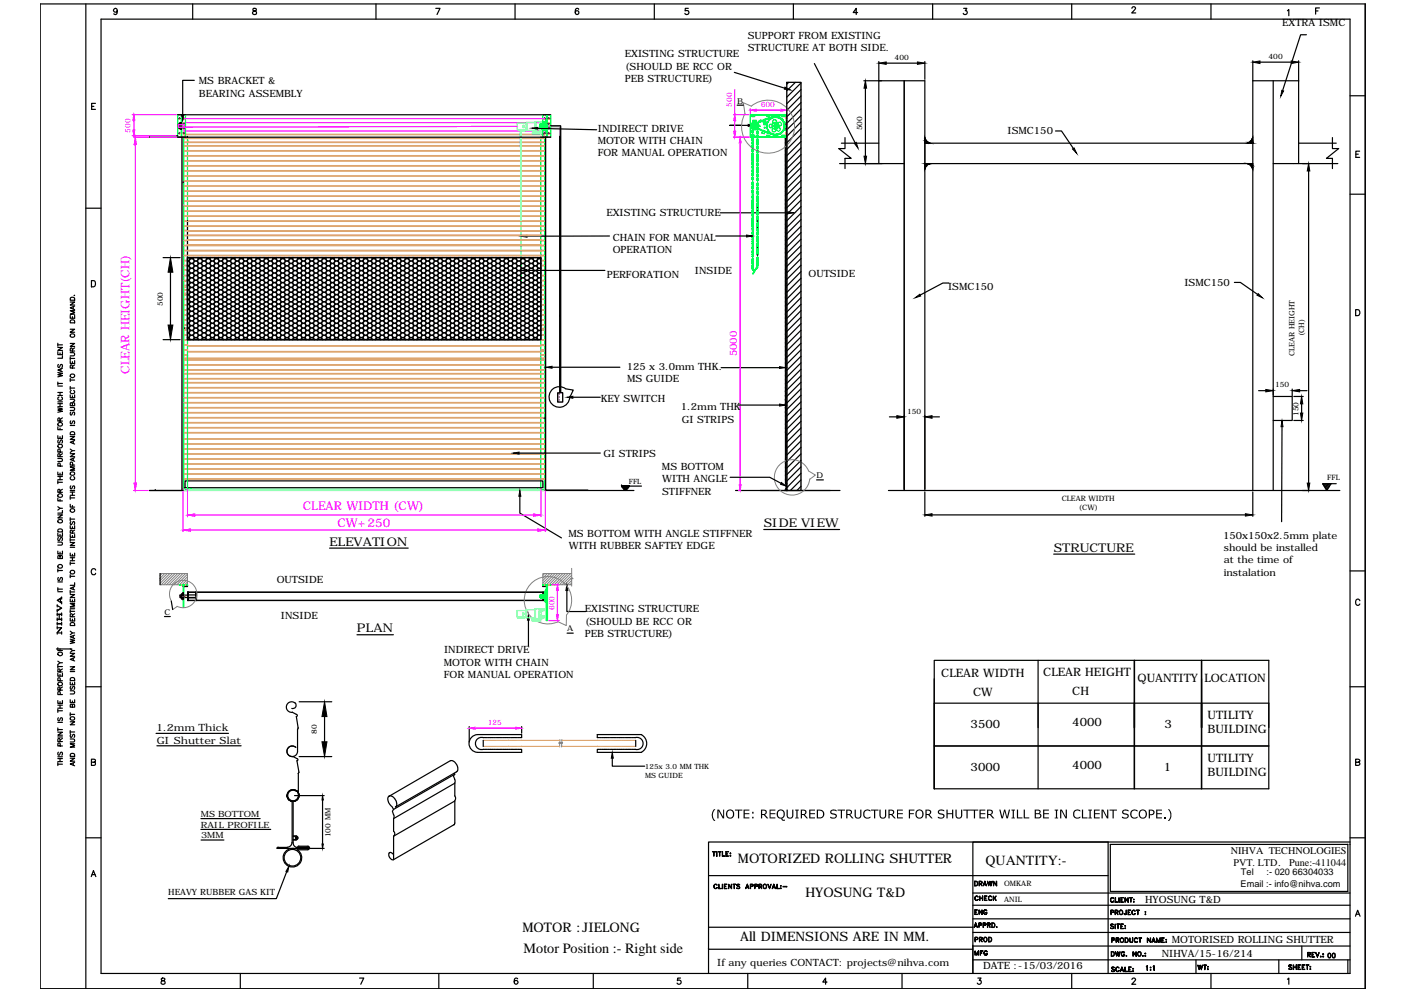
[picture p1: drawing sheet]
<svg xmlns="http://www.w3.org/2000/svg" width="297mm" height="210mm" viewBox="0 0 297 210" stroke-linecap="round" stroke-linejoin="round" font-family="sans-serif">
<defs><g id="words">
<g font-size="3">
<text x="208.5" y="183.1">QUANTITY:-</text>
<text x="110.8" y="201.7">Motor Position :- Right side</text>
</g>
<g font-size="2.8">
<text x="156.1" y="182.7">MOTORIZED ROLLING SHUTTER</text>
<text x="170.4" y="189.9">HYOSUNG T&amp;D</text>
<text x="110.5" y="197.3">MOTOR :JIELONG</text>
<text x="156.6" y="199">All DIMENSIONS ARE IN MM.</text>
</g>
<g font-size="2.5" fill="#f0f">
<text x="27.4" y="79.1" transform="rotate(-90 27.4 79.1)">CLEAR HEIGHT(CH)</text>
<text x="64.1" y="107.8">CLEAR WIDTH (CW)</text>
<text x="71.4" y="111.5">CW+250</text>
</g>
<g font-size="2.5">
<text x="161.6" y="111.5">SIDE VIEW</text>
<text x="69.7" y="115.4">ELEVATION</text>
<text x="222.9" y="116.7">STRUCTURE</text>
<text x="75.5" y="133.8">PLAN</text>
<text x="199.1" y="143.3">CLEAR WIDTH</text>
<text x="220.7" y="143">CLEAR HEIGHT</text>
<text x="205.9" y="147.3">CW</text>
<text x="226.9" y="147">CH</text>
<text x="240.7" y="144.3">QUANTITY</text>
<text x="254.8" y="144.2">LOCATION</text>
<text x="205.4" y="154">3500</text>
<text x="226.9" y="153.6">4000</text>
<text x="246.3" y="154">3</text>
<text x="255.4" y="155.1">BUILDING</text>
<text x="255.5" y="152.1">UTILITY</text>
<text x="255.5" y="161.3">UTILITY</text>
<text x="205.4" y="163.2">3000</text>
<text x="226.9" y="162.8">4000</text>
<text x="246.2" y="163.1">1</text>
<text x="255.4" y="164.3">BUILDING</text>
</g>
<g font-size="2.2">
<text x="260.4" y="180.6">NIHVA TECHNOLOGIES</text>
<text x="260.9" y="183.2">PVT. LTD.</text>
<text x="272.7" y="183.2">Pune:-411044</text>
</g>
<g font-size="2.1">
<text x="271.3" y="5.6">EXTRA ISMC</text>
<text x="158.2" y="8.2">SUPPORT FROM EXISTING</text>
<text x="158.2" y="10.7">STRUCTURE AT BOTH SIDE.</text>
<text x="42.1" y="17.8">MS BRACKET &amp;</text>
<text x="132.2" y="12.1">EXISTING STRUCTURE</text>
<text x="132.2" y="17.3">PEB STRUCTURE)</text>
<text x="132.2" y="14.7">(SHOULD BE RCC OR</text>
<text x="42.1" y="20.4">BEARING ASSEMBLY</text>
<text x="126.5" y="27.8">INDIRECT DRIVE</text>
<text x="213.1" y="28.4">ISMC150</text>
<text x="126.4" y="30.4">MOTOR WITH CHAIN</text>
<text x="126.4" y="33">FOR MANUAL OPERATION</text>
<text x="128.3" y="45.8">EXISTING STRUCTURE</text>
<text x="129.6" y="51">CHAIN FOR MANUAL</text>
<text x="129.6" y="53.6">OPERATION</text>
<text x="128.4" y="58.8">PERFORATION</text>
<text x="147" y="57.9">INSIDE</text>
<text x="171.1" y="58.7">OUTSIDE</text>
<text x="200.6" y="61.5">ISMC150</text>
<text x="250.6" y="60.5">ISMC150</text>
<text x="132.6" y="78.3">125 x 3.0mm THK.</text>
<text x="132.7" y="80.9">MS GUIDE</text>
<text x="127.1" y="85.1">KEY SWITCH</text>
<text x="144.1" y="86.9">1.2mm THK</text>
<text x="144.2" y="89.4">GI STRIPS</text>
<text x="127.7" y="96.7">GI STRIPS</text>
<text x="140" y="99.5">MS BOTTOM</text>
<text x="140.1" y="104.7">STIFFNER</text>
<text x="140.1" y="102.1">WITH ANGLE</text>
<text x="120.3" y="113.5">MS BOTTOM WITH ANGLE STIFFNER</text>
<text x="258.8" y="113.9">150x150x2.5mm plate</text>
<text x="120.4" y="116.1">WITH RUBBER SAFTEY EDGE</text>
<text x="259" y="116.6">should be installed</text>
<text x="259" y="119.2">at the time of</text>
<text x="58.5" y="123.3">OUTSIDE</text>
<text x="258.9" y="121.8">instalation</text>
<text x="59.4" y="131">INSIDE</text>
<text x="123.7" y="129.5">EXISTING STRUCTURE</text>
<text x="123.7" y="134.8">PEB STRUCTURE)</text>
<text x="123.8" y="132.2">(SHOULD BE RCC OR</text>
<text x="93.9" y="140.9">MOTOR WITH CHAIN</text>
<text x="93.9" y="143.5">FOR MANUAL OPERATION</text>
<text x="93.9" y="138.2">INDIRECT DRIVE</text>
<text x="33" y="154.8">1.2mm Thick</text>
<text x="33.2" y="157.4">GI Shutter Slat</text>
<text x="242.3" y="191">HYOSUNG T&amp;D</text>
<text x="245.8" y="202.4">NIHVA/15-16/214</text>
<text x="247.9" y="199.6">MOTORISED ROLLING SHUTTER</text>
<text x="151.7" y="204.5">If any queries CONTACT: projects@nihva.com</text>
<text x="208" y="205.1">DATE :-15/03/2016</text>
</g>
<text font-size="2.1" fill="#f0f" x="155.9" y="75.4" transform="rotate(-90 155.9 75.4)">5000</text>
<g font-size="1.9">
<text x="262.6" y="185.2">Tel</text>
<text x="268" y="185.2">:- 020 66304033</text>
<text x="262.5" y="187.6">Email :- info@nihva.com</text>
</g>
<g font-size="1.8">
<text x="42.5" y="172.8">MS BOTTOM</text>
<text x="42.5" y="175.1">RAIL PROFILE</text>
<text x="42.5" y="177.4">3MM</text>
<text x="35.6" y="189.3">HEAVY RUBBER GAS KIT</text>
</g>
<g font-size="1.7">
<text x="156" y="21.9">B</text>
<text x="172.8" y="101.2">D</text>
<text x="34.8" y="130.1">C</text>
<text x="120" y="133.6">A</text>
</g>
<g font-size="1.6">
<text x="189.3" y="12.7">400</text>
<text x="268.4" y="12.5">400</text>
<text x="182.4" y="27.6" transform="rotate(-90 182.4 27.6)">500</text>
<text x="34.5" y="64.8" transform="rotate(-90 34.5 64.8)">500</text>
<text x="275.9" y="71.1" transform="rotate(-90 275.9 71.1)">(CH)</text>
<text x="273.9" y="75.3" transform="rotate(-90 273.9 75.3)">CLEAR HEIGHT</text>
<text x="269.8" y="82">150</text>
<text x="191.9" y="87.6">150</text>
<text x="274.7" y="88" transform="rotate(-90 274.7 88)">150</text>
<text x="280.8" y="101.5">FFL</text>
<text x="224.6" y="106">CLEAR WIDTH</text>
<text x="228.3" y="108">(CW)</text>
<text x="67.1" y="155.3" transform="rotate(-90 67.1 155.3)">80</text>
<text x="69.9" y="177.2" transform="rotate(-90 69.9 177.2)">100 MM</text>
<text x="212.4" y="187.6">OMKAR</text>
<text x="212.4" y="190.9">ANIL</text>
</g>
<g font-size="1.6" fill="#f0f">
<text x="154.8" y="22.5" transform="rotate(-90 154.8 22.5)">500</text>
<text x="161" y="22.7">600</text>
<text x="27.6" y="28.1" transform="rotate(-90 27.6 28.1)">500</text>
<text x="117.3" y="129.1" transform="rotate(-90 117.3 129.1)">600</text>
<text x="103.2" y="153.4">125</text>
</g>
<g font-size="1.5">
<text x="133.1" y="102.5">FFL</text>
<text x="136.4" y="162.8">125x 3.0 MM THK</text>
<text x="136.5" y="164.7">MS GUIDE</text>
</g>
</g></defs>
<!-- layer: 0 -->
<g fill="none" stroke="#dda56e" stroke-width=".25">
<path d="M39 28.5h76.1M39 28.4h76.1M39.2 29.2h-.2l.2 .1M39.2 39.3h-.2l.2 .1M39.2 38.3h-.2h.2M39.2 37.2h-.2l.2 .1M39.2 36.1h-.2l.2 .1M39.2 35h-.2l.2 .2M39.2 34h-.2l.2 .1M39.2 32.9h-.2l.2 .1M39.2 31.9h-.2l.2 .1M39.2 30.8h-.2l.2 .1"/>
<path d="M39.2 30h-.2l.2 .2M39.2 39.4h.2M39.2 39.3h.2M39.2 38.3h.2M39.2 37.3h.2M39.2 37.2h.2M39.2 36.2h.2M39.2 36.1h.2M39.2 35.2h.2M39.2 35h.2M39.2 34.1h.2M39.2 34h.2"/>
<path d="M39.2 33h.2M39.2 32.9h.2M39.2 32h.2M39.2 31.9h.2M39.2 30.9h.2M39.2 30.8h.2M39.2 30.2h.2M39.2 30h.2M39.2 29.3h.2M39.2 29.2h.2M39.5 39.4h75.1M39.5 39.3h75.1"/>
<path d="M39.5 38.3h75.1M39.5 37.3h75.1M39.5 37.2h75.1M39.5 36.2h75.1M39.5 36.1h75.1M39.5 35.2h75.1M39.5 35h75.1M39.5 34.1h75.1M39.5 34h75.1M39.5 33h75.1M39.5 32.9h75.1M39.5 32h75.1"/>
<path d="M39.5 31.9h75.1M39.5 30.9h75.1M39.5 30.8h75.1M39.5 30.2h75.1M39.5 30h75.1M39.5 29.3h75.1M39.5 29.2h75.1M114.7 39.4h.2M114.7 39.3h.2M114.7 38.3h.2M114.7 37.3h.2M114.7 37.2h.2"/>
<path d="M114.7 36.2h.2M114.7 36.1h.2M114.7 35.2h.2M114.7 35h.2M114.7 34.1h.2M114.7 34h.2M114.7 33h.2M114.7 32.9h.2M114.7 32h.2M114.7 31.9h.2M114.7 30.9h.2M114.7 30.8h.2"/>
<path d="M114.7 30.2h.2M114.7 30h.2M114.7 29.3h.2M114.7 29.2h.2M114.9 29.2h.2l-.2 .1M114.9 30h.2l-.2 .2M114.9 39.3h.2l-.2 .1M114.9 38.3h.2h-.2M114.9 37.2h.2l-.2 .1M114.9 36.1h.2l-.2 .1M114.9 35h.2l-.2 .2M114.9 34h.2l-.2 .1"/>
<path d="M114.9 32.9h.2l-.2 .1M114.9 31.9h.2l-.2 .1M114.9 30.8h.2l-.2 .1M38.7 43.4h.1M39 59.5h.7M39.1 43.5v.2M39.2 52.9h-.2l.2 .2M39.2 49.8h-.2l.2 .1M39.2 48.7h-.2l.2 .1M39.2 55.1h-.2l.2 .1M39.2 58.2l-.2 .2 .7-.1M39.2 46.7h-.2l.2 .1"/>
<path d="M39.2 45.7h-.2l.2 .1M39.2 44.6h-.2l.2 .1M39.2 43.7h.1M39.2 43.5h.1M39.2 42.5h-.2l.2 .1M39.2 41.4h-.2l.2 .2M39.2 40.4h-.2l.2 .1M39.2 47.8h-.2l.2 .1M39.2 50.8h-.2l.2 .2M39.2 51.9h-.2l.2 .1M39.2 54h-.2l.2 .1M39.2 56.1h-.2l.2 .1"/>
<path d="M39.2 59.3h-.2l.2 .1M39.2 46.8h.2M39.2 46.7h.2M39.2 45.8h.2M39.2 45.7h.2M39.2 44.7h.2M39.2 44.6h.2M39.2 42.6h.2M39.2 42.5h.2M39.2 41.6h.2M39.2 41.4h.2M39.2 40.5h.2"/>
<path d="M39.2 40.4h.2M39.2 47.9h.2M39.2 47.8h.2M39.2 54.1h.2M39.2 54h.2M39.2 53.1h.2M39.2 52.9h.2M39.2 52h.2M39.2 51.9h.2M39.2 51h.2M39.2 50.8h.2M39.2 49.9h.2"/>
<path d="M39.2 49.8h.2M39.2 48.8h.2M39.2 48.7h.2M39.2 56.2h.2M39.2 56.1h.2M39.2 55.2h.2M39.2 55.1h.2M39.2 59.4h.2M39.2 59.3h.2M39.2 58.2h.2M39.4 43.7h.1M39.4 43.5h.1"/>
<path d="M39.5 46.8h75.1M39.5 46.7h75.1M39.5 45.8h75.1M39.5 45.7h75.1M39.5 44.7h75.1M39.5 44.6h75.1M39.5 42.6h75.1M39.5 42.5h75.1M39.5 41.6h75.1M39.5 41.4h75.1M39.5 40.5h75.1M39.5 40.4h75.1"/>
<path d="M39.5 47.9h75.1M39.5 47.8h75.1M39.5 54.1h75.1M39.5 54h75.1M39.5 53.1h75.1M39.5 52.9h75.1M39.5 52h75.1M39.5 51.9h75.1M39.5 51h.2M39.5 50.8h75.1M39.5 49.9h75.1M39.5 49.8h75.1"/>
<path d="M39.5 48.8h75.1M39.5 48.7h.2M39.5 56.2h.2M39.5 56.1h.2M39.5 55.2h.2M39.5 55.1h.2M39.5 59.4h.2M39.5 59.3h.2M39.5 58.2h.2M39.6 43.7h74.9M39.6 43.5h74.9M39.7 57.1h-.7v.1h.8"/>
<path d="M39.7 49h74.7M39.7 50.7h74.7M39.7 51.8h74.7M114.4 58.4h.2M114.4 51h.2M114.4 48.7h.2M114.4 56.2h.2M114.4 56.1h.2M114.4 55.2h.2M114.4 55.1h.2M114.4 59.4h.2M114.4 59.3h.2"/>
<path d="M114.4 58.2h.2M114.6 43.7h.1M114.6 43.5h.1M114.7 46.8h.2M114.7 46.7h.2M114.7 45.8h.2M114.7 45.7h.2M114.7 44.7h.2M114.7 44.6h.2M114.7 42.6h.2M114.7 42.5h.2M114.7 41.6h.2"/>
<path d="M114.7 41.4h.2M114.7 40.5h.2M114.7 40.4h.2M114.7 47.9h.2M114.7 47.8h.2M114.7 58.4h.2M114.7 54.1h.2M114.7 54h.2M114.7 53.1h.2M114.7 52.9h.2M114.7 52h.2M114.7 51.9h.2"/>
<path d="M114.7 51h.2M114.7 50.8h.2M114.7 49.9h.2M114.7 49.8h.2M114.7 48.8h.2M114.7 48.7h.2M114.7 56.2h.2M114.7 56.1h.2M114.7 55.2h.2M114.7 55.1h.2M114.7 59.4h.2M114.7 59.3h.2"/>
<path d="M114.7 58.2h.2M114.8 43.7h.1M114.8 43.5h.1M114.9 52.9h.2l-.2 .2M114.9 49.8h.2l-.2 .1M114.9 48.7h.2l-.2 .1M114.9 55.1h.2l-.2 .1M114.9 58.2h.2l-.2 .2M114.9 46.7h.2l-.2 .1M114.9 45.7h.2l-.2 .1M114.9 44.6h.2l-.2 .1M114.9 42.5h.2l-.2 .1"/>
<path d="M114.9 41.4h.2l-.2 .2M114.9 40.4h.2l-.2 .1M114.9 47.8h.2l-.2 .1M114.9 50.8h.2l-.2 .2M114.9 51.9h.2l-.2 .1M114.9 54h.2l-.2 .1M114.9 56.1h.2l-.2 .1M114.9 59.3h.2l-.2 .1M115 43.5v.2M115.1 57.1v.1h-.8M39 60.8h.7M39 62h.7"/>
<path d="M39 69.5h.7M39 69.4h.8M39.2 79h-.2l.2 .1M39.2 60.4h-.2l.2 .1M39.2 65.5h-.2l.2 .1M39.2 62.3h-.2l.2 .2M39.2 61.3h-.2l.2 .1M39.2 67.6h-.2l.2 .2M39.2 70.8h-.2l.2 .1M39.2 69.8h-.2l.2 .1M39.2 72.9h-.2l.2 .2M39.2 74h-.2l.2 .1"/>
<path d="M39.2 77.2h-.2l.2 .1M39.2 76.1h-.2l.2 .1M39.2 64.5h-.2l.2 .1M39.2 66.6h-.2l.2 .1M39.2 68.7h-.2l.2 .1M39.2 71.9h-.2l.2 .1M39.2 75h-.2l.2 .2M39.2 78.2h-.2l.2 .1M39.2 72h.2M39.2 71.9h.2M39.2 79.1h.2M39.2 79h.2"/>
<path d="M39.2 60.5h.2M39.2 60.4h.2M39.2 66.7h.2M39.2 66.6h.2M39.2 65.6h.2M39.2 65.5h.2M39.2 64.6h.2M39.2 64.5h.2M39.2 62.5h.2M39.2 62.3h.2M39.2 61.4h.2M39.2 61.3h.2"/>
<path d="M39.2 68.8h.2M39.2 68.7h.2M39.2 67.8h.2M39.2 67.6h.2M39.2 70.9h.2M39.2 70.8h.2M39.2 69.9h.2M39.2 69.8h.2M39.2 73.1h.2M39.2 72.9h.2M39.2 75.2h.2M39.2 75h.2"/>
<path d="M39.2 74.1h.2M39.2 74h.2M39.2 78.3h.2M39.2 78.2h.2M39.2 77.3h.2M39.2 77.2h.2M39.2 76.2h.2M39.2 76.1h.2M39.5 72h.2M39.5 71.9h.2M39.5 79.1h75.1M39.5 79h75.1"/>
<path d="M39.5 60.5h.2M39.5 60.4h.2M39.5 66.7h.2M39.5 66.6h.2M39.5 65.6h.2M39.5 65.5h.2M39.5 64.6h.2M39.5 64.5h.2M39.5 62.5h.2M39.5 62.3h.2M39.5 61.4h.2M39.5 61.3h.2"/>
<path d="M39.5 68.8h.2M39.5 68.7h.2M39.5 67.8h.2M39.5 67.6h.2M39.5 70.9h.2M39.5 70.8h.2M39.5 69.9h.2M39.5 69.8h.2M39.5 73.1h.2M39.5 72.9h.2M39.5 75.2h.2M39.5 75h.2"/>
<path d="M39.5 74.1h.2M39.5 74h.2M39.5 78.3h75.1M39.5 78.2h75.1M39.5 77.3h75.1M39.5 77.2h75.1M39.5 76.2h75.1M39.5 76.1h75.1M39.7 75.8h-.7v.1h76.1v-.1h-.7M39.8 63.3h-.8v.1h.8M39.8 71.9h75.3l-.2 .1M39.8 72h70.5"/>
<path d="M39.8 73.3h70.5M39.8 74.5h70.5M39.8 73.1h75.3M39.8 74.4h75.3M39.8 75.8h70.5M110.4 72h3.9M110.4 73.3h3.9M110.4 74.5h3.9M110.4 75.8h3.9M114.3 63.3h.8v.1h-.8M114.4 72h.2M114.4 60.5h.2"/>
<path d="M114.4 60.4h.2M114.4 66.7h.2M114.4 66.6h.2M114.4 65.6h.2M114.4 65.5h.2M114.4 64.6h.2M114.4 64.5h.2M114.4 62.5h.2M114.4 62.3h.2M114.4 61.4h.2M114.4 61.3h.2M114.4 68.8h.2"/>
<path d="M114.4 68.7h.2M114.4 67.8h.2M114.4 67.6h.2M114.4 70.9h.2M114.4 70.8h.2M114.4 69.9h.2M114.4 69.8h.2M114.4 73.1h.2M114.4 72.9h.2M114.4 75.2h.2M114.4 75h.2M114.4 74.1h.2"/>
<path d="M114.4 74h.2M114.7 72h.2M114.7 79.1h.2M114.7 79h.2M114.7 60.5h.2M114.7 60.4h.2M114.7 66.7h.2M114.7 66.6h.2M114.7 65.6h.2M114.7 65.5h.2M114.7 64.6h.2M114.7 64.5h.2"/>
<path d="M114.7 62.5h.2M114.7 62.3h.2M114.7 61.4h.2M114.7 61.3h.2M114.7 68.8h.2M114.7 68.7h.2M114.7 67.8h.2M114.7 67.6h.2M114.7 70.9h.2M114.7 70.8h.2M114.7 69.9h.2M114.7 69.8h.2"/>
<path d="M114.7 73.1h.2M114.7 72.9h.2M114.7 75.2h.2M114.7 75h.2M114.7 74.1h.2M114.7 74h.2M114.7 78.3h.2M114.7 78.2h.2M114.7 77.3h.2M114.7 77.2h.2M114.7 76.2h.2M114.7 76.1h.2"/>
<path d="M114.9 79h.2l-.2 .1M114.9 60.4h.2l-.2 .1M114.9 65.5h.2l-.2 .1M114.9 62.3h.2l-.2 .2M114.9 61.3h.2l-.2 .1M114.9 67.6h.2l-.2 .2M114.9 70.8h.2l-.2 .1M114.9 69.8h.2l-.2 .1M114.9 72.9h.2l-.2 .2M114.9 74h.2l-.2 .1M114.9 77.2h.2l-.2 .1M114.9 76.1h.2l-.2 .1"/>
<path d="M114.9 64.5h.2l-.2 .1M114.9 66.6h.2l-.2 .1M114.9 68.7h.2l-.2 .1M114.9 75h.2l-.2 .2M114.9 78.2h.2l-.2 .1M115.1 69.4v.1h-.8M39.2 86.2h-.2l.2 .1M39.2 83h-.2l.2 .2M39.2 82h-.2l.2 .1M39.2 90.5h-.2l.2 .1M39.2 88.3h-.2l.2 .2M39.2 80.9h-.2l.2 .2"/>
<path d="M39.2 99.2h-.2l.2 .1M39.2 98.1h-.2l.2 .1M39.2 97.1h-.2l.2 .1M39.2 96h-.2l.2 .1M39.2 94.9h-.2l.2 .2M39.2 93.9h-.2l.2 .1M39.2 92.8h-.2l.2 .1M39.2 80.1h-.2l.2 .1M39.2 84.1h-.2l.2 .1M39.2 85.2h-.2l.2 .1M39.2 87.3h-.2l.2 .1M39.2 89.4h-.2l.2 .1"/>
<path d="M39.2 91.5h-.2l.2 .1M39.2 99.3h.2M39.2 99.2h.2M39.2 98.2h.2M39.2 98.1h.2M39.2 97.2h.2M39.2 97.1h.2M39.2 96.1h.2M39.2 96h.2M39.2 95.1h.2M39.2 94.9h.2M39.2 94h.2"/>
<path d="M39.2 93.9h.2M39.2 92.9h.2M39.2 92.8h.2M39.2 87.4h.2M39.2 87.3h.2M39.2 86.3h.2M39.2 86.2h.2M39.2 85.3h.2M39.2 85.2h.2M39.2 84.2h.2M39.2 84.1h.2M39.2 83.2h.2"/>
<path d="M39.2 83h.2M39.2 82.1h.2M39.2 82h.2M39.2 91.6h.2M39.2 91.5h.2M39.2 90.6h.2M39.2 90.5h.2M39.2 89.5h.2M39.2 89.4h.2M39.2 88.5h.2M39.2 88.3h.2M39.2 80.2h.2"/>
<path d="M39.2 80.1h.2M39.2 81.1h.2M39.2 80.9h.2M39.5 99.3h75.1M39.5 99.2h75.1M39.5 98.2h75.1M39.5 98.1h75.1M39.5 97.2h75.1M39.5 97.1h75.1M39.5 96.1h75.1M39.5 96h75.1M39.5 95.1h75.1"/>
<path d="M39.5 94.9h75.1M39.5 94h75.1M39.5 93.9h75.1M39.5 92.9h75.1M39.5 92.8h75.1M39.5 87.4h75.1M39.5 87.3h75.1M39.5 86.3h75.1M39.5 86.2h75.1M39.5 85.3h75.1M39.5 85.2h75.1M39.5 84.2h75.1"/>
<path d="M39.5 84.1h75.1M39.5 83.2h75.1M39.5 83h75.1M39.5 82.1h75.1M39.5 82h75.1M39.5 91.6h75.1M39.5 91.5h75.1M39.5 90.6h75.1M39.5 90.5h75.1M39.5 89.5h75.1M39.5 89.4h75.1M39.5 88.5h75.1"/>
<path d="M39.5 88.3h75.1M39.5 80.2h75.1M39.5 80.1h75.1M39.5 81.1h75.1M39.5 80.9h75.1M114.7 99.3h.2M114.7 99.2h.2M114.7 98.2h.2M114.7 98.1h.2M114.7 97.2h.2M114.7 97.1h.2M114.7 96.1h.2"/>
<path d="M114.7 96h.2M114.7 95.1h.2M114.7 94.9h.2M114.7 94h.2M114.7 93.9h.2M114.7 92.9h.2M114.7 92.8h.2M114.7 87.4h.2M114.7 87.3h.2M114.7 86.3h.2M114.7 86.2h.2M114.7 85.3h.2"/>
<path d="M114.7 85.2h.2M114.7 84.2h.2M114.7 84.1h.2M114.7 83.2h.2M114.7 83h.2M114.7 82.1h.2M114.7 82h.2M114.7 91.6h.2M114.7 91.5h.2M114.7 90.6h.2M114.7 90.5h.2M114.7 89.5h.2"/>
<path d="M114.7 89.4h.2M114.7 88.5h.2M114.7 88.3h.2M114.7 80.2h.2M114.7 80.1h.2M114.7 81.1h.2M114.7 80.9h.2M114.9 86.2h.2l-.2 .1M114.9 83h.2l-.2 .2M114.9 82h.2l-.2 .1M114.9 90.5h.2l-.2 .1M114.9 88.3h.2l-.2 .2"/>
<path d="M114.9 80.9h.2l-.2 .2M114.9 99.2h.2l-.2 .1M114.9 98.1h.2l-.2 .1M114.9 97.1h.2l-.2 .1M114.9 96h.2l-.2 .1M114.9 94.9h.2l-.2 .2M114.9 93.9h.2l-.2 .1M114.9 92.8h.2l-.2 .1M114.9 80.1h.2l-.2 .1M114.9 84.1h.2l-.2 .1M114.9 85.2h.2l-.2 .1M114.9 87.3h.2l-.2 .1"/>
<path d="M114.9 89.4h.2l-.2 .1M114.9 91.5h.2l-.2 .1M39.2 101.3h-.2l.2 .1M39.2 100.2h-.2l.2 .2M39.2 101.4h.2M39.2 101.3h.2M39.2 100.4h.2M39.2 100.2h.2M39.5 101.4h75.1M39.5 101.3h75.1M39.5 100.4h75.1M39.5 100.2h75.1"/>
<path d="M114.7 101.4h.2M114.7 101.3h.2M114.7 100.4h.2M114.7 100.2h.2M114.9 101.3h.2l-.2 .1M114.9 100.2h.2l-.2 .2M102.2 157.9h.2M102.2 156.7h.2M102.5 157.9h.2M102.5 156.7h.2M102.7 157.9h.2M102.7 156.7h.2"/>
<path d="M103 157.9h.1M103 156.7h.1M103.2 157.9h.1M103.2 156.7h.1M103.4 157.9h.2M103.4 156.7h.2M103.7 157.9h.1M103.7 156.7h.1M103.9 157.9h.2M103.9 156.7h.2M104.1 157.9h.2M104.1 156.7h.2"/>
<path d="M104.4 157.9h.1M104.4 156.7h.1M104.6 157.9h.1M104.6 156.7h.1M104.8 157.9h.2M104.8 156.7h.2M105.1 157.9h.1M105.1 156.7h.1M105.3 157.9h.2M105.3 156.7h.2M105.5 157.9h.2M105.5 156.7h.2"/>
<path d="M105.7 157.9h.2M105.7 156.7h.2M106 157.9h.1M106 156.7h.1M106.2 157.9h.2M106.2 156.7h.2M106.5 157.9h.1M106.5 156.7h.1M106.7 157.9h.1M106.7 156.7h.1M106.9 157.9h.4M106.9 156.7h.4"/>
<path d="M107.4 157.9h.4M107.4 156.7h.4M107.9 157.9h.3M107.9 156.7h.3M108.3 157.9h.4M108.3 156.7h.4M108.8 157.9h.4M108.8 156.7h.4M109.3 157.9h.1M109.3 156.7h.1M109.5 157.9h.1M109.5 156.7h.1"/>
<path d="M109.7 157.9h.2M109.7 156.7h.2M110 157.9h.1M110 156.7h.1M110.2 157.9h8.2M110.2 156.7h8.2M118.8 157.9h7.7M118.9 156.7h7.6M126.6 157.9h.4M126.6 156.7h.4M127.1 157.9h.2M127.1 156.7h.2"/>
<path d="M127.3 157.9h.2M127.3 156.7h.2M127.6 157.9h.1M127.6 156.7h.1M127.8 157.9h.1M127.8 156.7h.1M128 157.9h.2M128 156.7h.2M128.3 157.9h.1M128.3 156.7h.1M128.5 157.9h.2M128.5 156.7h.2"/>
<path d="M128.7 157.9h.2M128.7 156.7h.2M128.9 157.9h.2M128.9 156.7h.2M129.2 157.9h.1M129.2 156.7h.1M129.4 157.9h.2M129.4 156.7h.2M129.7 157.9h.1M129.7 156.7h.1M129.9 157.9h.1M129.9 156.7h.1"/>
<path d="M130.1 157.9h.2M130.1 156.7h.2M130.3 157.9h.2M130.3 156.7h.2M130.6 157.9h.1M130.6 156.7h.1M130.8 157.9h.2M130.8 156.7h.2M131.1 157.9h.1M131.1 156.7h.1M131.3 157.9h.1M131.3 156.7h.1"/>
<path d="M131.5 157.9h.4M131.5 156.7h.4M132 157.9h.4M132 156.7h.4M132.5 157.9h.3M132.5 156.7h.3M132.9 157.9h.4M132.9 156.7h.4M133.4 157.9h.2M133.4 156.7h.2M133.6 157.9h.2M133.6 156.7h.2"/>
<path d="M133.9 157.9h.1M133.9 156.7h.1M134.1 157.9h.1M134.1 156.7h.1M134.3 157.9h.2M134.3 156.7h.2"/>
</g>
<g fill="none" stroke="#0f0" stroke-width=".25">
<path d="M37.6 24.3h1.6v4.7h-1.6zM37.6 29h2.1v74.4M38.4 24.3v4.7M38.5 24.3v4.7M38.7 29v74.8h1M38.9 29.5v.2M38.9 29.8v.3M38.9 30.2v.2M38.9 30.6v.2M38.9 30.9v.2M38.9 31.2v.3M38.9 31.6v.2"/>
<path d="M38.9 31.9v.3M38.9 32.3v.2M38.9 32.6v.3M38.9 33v.2M38.9 33.3v.3M38.9 33.7v.2M38.9 34v.3M38.9 34.4v.2M38.9 34.7v.3M38.9 35.1v.2M38.9 35.5v.2M38.9 35.8v.2"/>
<path d="M38.9 36.1v.3M38.9 36.5v.2M38.9 36.9v.2M38.9 37.2v.2M38.9 37.5v.3M38.9 37.9v.2M38.9 38.3v.2M38.9 38.6v.2M38.9 38.9v.3M38.9 39.3v.2M38.9 39.7v.2M38.9 40v.2"/>
<path d="M39.7 29.1h-.8v.3M39.8 30h.1M114.3 26.4v.6zM114.3 26.4v.5M114.3 26.5h.1M114.3 26.8h.1M114.3 26.3v.2h.2M114.4 29h1v74.8h-1zM114.4 29.1h.8v.3M114.5 26.5h.1M114.5 26.8h-.2v.2M114.5 26.8h.1"/>
<path d="M114.9 25.8v-1.5h1.6v4.7h-1.6v-1.2M115.1 26.3h-.8v.2l.8-.1h-.6M115.1 26.9l-.8-.1v.2h.8M115.1 26.2l.1 .9zM115.1 26.7h-.8h.8M115.2 26.1h.1v1h-.1M115.2 29.5v.2M115.2 29.8v.3M115.2 30.2v.2M115.2 30.6v.2M115.2 30.9v.2M115.2 31.2v.3"/>
<path d="M115.2 31.6v.2M115.2 31.9v.3M115.2 32.3v.2M115.2 32.6v.3M115.2 33v.2M115.2 33.3v.3M115.2 33.7v.2M115.2 34v.3M115.2 34.4v.2M115.2 34.7v.3M115.2 35.1v.2M115.2 35.5v.2"/>
<path d="M115.2 35.8v.2M115.2 36.1v.3M115.2 36.5v.2M115.2 36.9v.2M115.2 37.2v.2M115.2 37.5v.3M115.2 37.9v.2M115.2 38.3v.2M115.2 38.6v.2M115.2 38.9v.3M115.2 39.3v.2M115.2 39.7v.2"/>
<path d="M115.2 40v.2M115.4 25.4l.1 2.5-.1-1.2v1l-.1-.1v-1.9l.1-.1v1.1zM115.5 25.4l.2-.1-.1 1.4M115.6 26.7l.1 1.4-.2-.2M115.6 26.7l.1 1.4M115.6 24.3v4.7M115.7 24.3h-.3h.3v4.7h-.3l.3-.1M115.7 25.3l-.1 1.4M115.7 27.3h.1M115.7 27.4h.1M115.7 25.9h.1M115.7 26h.1"/>
<path d="M115.7 26.4h-1.5v.5h1.5M115.7 24.3v4.7M158.8 28.9h.2M158.8 24.3h.2M159.1 24.5l-.1 .1 .1 .1M159.1 28.6l-.1 .1 .1 .1M159.1 24.5l.6 .1-.6 .1M159.1 28.9h.3M159.1 24.3h.3M159.1 28.6h.5M159.2 39.9v.3M159.3 25.6l.6 .1z"/>
<path d="M159.4 25.5v.1zM159.4 26.6h.1M159.5 26.5h.1M159.5 26.7h-.1M159.5 26.7v.1M159.5 25.6h.1M159.5 26.8h.1M159.5 26.3a18.4 18.4 0 0 1 4.6-1.6 1.97 1.97 0 0 1 1.9 2.2 1.97 1.97 0 0 1-2.3 1.7l-4.2-1.7-.2-.3zM159.5 25.5l.1 .1zM159.5 26.4h.1M159.5 26.4l-.1 .2 .1 .3 4.2 1.6M159.5 26.4v.1"/>
<path d="M159.6 26.8l.1 .1M159.6 26.4h.1M159.6 26.5l-.1 .1M159.6 28.6v.2h-.5M159.6 28.9h.3M159.6 24.3h.3M159.6 26.9h.1M159.7 26.9h.1M159.7 26.4h.1M159.7 25.5l.1 .1zM159.7 26.3h.1M159.7 27h.1"/>
<path d="M159.8 26.4h.1M159.8 26.4v.1M159.8 26.5h.1M159.8 25.6h.1M159.8 26.8h.1M159.9 26.8l-.2 .1M159.9 25.6h.1M159.9 26.5h.1M159.9 26.7h.1M159.9 26.6h.1M159.9 26.7v.1M159.9 26.5v.1"/>
<path d="M160 26.2h.1M160 27.1h.1M160 25.8v-.3h-.7v.4M160.1 28.9h.3M160.1 24.3h.3M160.2 26.1h.1M160.2 27.2h.1M160.5 25.9h.1M160.5 27.3h.1M160.5 28.9h.3M160.5 24.3h.3M160.6 26.5h.2v.2h-.2"/>
<path d="M160.7 26.5v.2M160.8 25.9h.1M160.8 27.5h.1M160.9 25.4h.1zM160.9 25.5l-.4 .1M161 25.8h.1M161 27.5h.1M161 28.9h.3M161 24.3h.3M161.2 28.1l.1 .1zM161.2 25.6h.1M161.2 27.6h.1"/>
<path d="M161.3 28.2l.4 .1M161.5 25.6h.1M161.5 27.8h.1M161.5 28.9h.3M161.5 24.3h.3M161.6 26l.1 .4 .6-.2M161.7 26l-.3-.3 .1-.2 .2 .1 .1 .4 .2 .1M161.7 25.4h.1M161.7 27.8h.1M161.9 25.7h.1zM161.9 28.9h.3M161.9 24.3h.3"/>
<path d="M162 25.7l.1 .3M162 25.3h.1M162 28h.1M162 26.1h.1M162.2 24.4l.7 .1-.6 .1zM162.2 25.3h.1M162.2 28.1h.1M162.2 26.1h-.2M162.3 26.1v.1M162.3 26.8h.1M162.3 26.5h.1M162.3 28.6l-.1 .1 .1 .1"/>
<path d="M162.3 26.8v.3M162.3 26.5l-.1 .1 .1 .2M162.3 28.6h.5M162.3 26.2h-.1l.1 .3M162.4 27.1l-.1 .1 .2 .2-.1 .1 .2 .2M162.4 28.9h.3M162.4 24.3h.3M162.4 27.4h.1M162.4 25.2h.1M162.4 28.1h.1M162.4 25.9h.1M162.6 27.7h.1"/>
<path d="M162.6 25.6h.1M162.6 25.6l-.3 .5h.1M162.6 27.7l.2 .2M162.6 25.1h.1M162.6 28.2h.1M162.7 28.6l.1 .2h-.5M162.8 25.4l-.2 .2M162.9 27.9v.3l.2-.1M162.9 28.9h.3M162.9 24.3h.3M162.9 25h.1M162.9 28.3h.1"/>
<path d="M163 28.1l.1 .2h.2M163 25.2h.1M163.1 25.2l-.2-.1v.3M163.1 24.9h.1M163.1 28.3h.1M163.3 28.3h.1M163.3 25h.1M163.3 25h-.2v.2M163.3 28.9h.3M163.3 24.3h.3M163.4 28.3l.1 .2 .1-.1M163.4 24.9h.1"/>
<path d="M163.4 28.4h.1M163.6 24.9h.1M163.6 24.9h-.2v.1M163.6 24.8h.1M163.7 24.8a1.88 1.88 0 0 1 2.2 1.8 1.88 1.88 0 0 1-2.2 1.9M163.7 28.4v.1l.2-.1M163.7 28.5h.1M163.7 24.8l-4.2 1.6M163.7 26.7l.3 .3M163.7 26.6v.1M163.8 28.9h.3M163.8 24.3h.3"/>
<path d="M163.8 24.8h.1M163.9 28.4h.1M163.9 24.9v-.1l-.2 .1M163.9 24.8h.1M164 24.9v-.1l.3 .1M164 28.4v.2l.3-.2M164 28.6h.1M164 26.3l-.3 .2M164 26.3v.1l.2-.1M164 27h.2M164.1 24.7h.1M164.2 26.3l.2 .2"/>
<path d="M164.2 24.8h.1M164.2 28.4h.1M164.3 24.9v-.1l.2 .1M164.3 28.9h.2M164.3 24.3h.2M164.3 28.6h.1M164.4 24.8h.1M164.4 26.7l-.2 .3M164.5 26.6h-.2l.2 .1M164.5 28.4h.1M164.5 28.4v.1l-.2-.1M164.6 24.9h.2v.1"/>
<path d="M164.6 28.5h.1M164.6 24.8h.1M164.7 28.9h.3M164.7 24.3h.3M164.8 28.4h.1M164.8 28.3h.1M164.8 28.3l-.1 .2-.1-.1M164.8 24.9h.1M164.9 25l.4 .1v.2M165 28.3h.1M165.1 25h.1M165.2 28.9h.3"/>
<path d="M165.2 24.3h.3M165.2 28.2h.1M165.3 27.9v.3l-.2-.1v.2h-.2M165.4 25.4l.1-.1 .1 .3M165.4 25.2h.1M165.4 28.1h.1M165.5 24.5l-.1 .1 .1 .1M165.5 28.6l-.1 .1 .1 .1M165.5 24.5h.4M165.5 24.7h.4M165.5 28.6h.5M165.5 25.6h.1"/>
<path d="M165.5 27.7h.1M165.6 25.6l.3 .3v.6M165.6 27.7l-.1 .2h-.1M165.6 27.9h.1M165.6 25.4h.1M165.7 28.9h.3M165.7 24.3h.3M165.7 25.9h.1M165.7 27.4h.1M165.7 27.4l-.1 .3M165.7 27.7h.1M165.7 25.6h.1"/>
<path d="M165.9 26.5h.1M165.9 26.8h.1M165.9 27.5h.1M165.9 25.9h.1M165.9 26.8v.6h-.2M165.9 26.5v.3M165.9 27.2h.1M165.9 26.1h.1M166 24.5l.1 .1-.1 .1M166 28.6v.2h-.5M166 27h.1M166 26.3h.1"/>
<path d="M166 26.8h.1M166 26.6h.1M166 27.3h.2l-.2 .3zM166.1 25.9l.1 .7-.1 .7M166.1 28.9h.2M166.1 24.3h.2M166.3 24.3h-7.5v4.7h7.5M166.3 24.3h.2v4.7h-.2M166.3 24.3v4.7M38.9 40.3v.3M38.9 40.7v.2M38.9 41v.3"/>
<path d="M38.9 41.4v.2M38.9 41.8v.2M38.9 42.1v.2M38.9 42.4v.3M38.9 42.8v.2M38.9 43.2v.2M38.9 43.5v.2M38.9 43.8v.3M38.9 44.2v.2M38.9 44.6v.2M38.9 44.9v.3M38.9 45.2v.3"/>
<path d="M38.9 45.6v.2M38.9 46v.2M38.9 46.3v.3M38.9 46.6v.3M38.9 47v.2M38.9 47.4v.2M38.9 47.7v.2M38.9 48.1v.2M38.9 48.4v.2M38.9 48.8v.2M38.9 49.1v.2M38.9 49.5v.2"/>
<path d="M38.9 49.8v.2M38.9 50.2v.2M38.9 50.5v.2M38.9 50.9v.2M38.9 51.2v.3M38.9 51.5v.3M38.9 51.9v.2M38.9 52.3v.2M38.9 52.6v.3M38.9 52.9v.3M38.9 53.3v.2M38.9 53.7v.2"/>
<path d="M38.9 54v.3M38.9 54.4v.2M38.9 54.7v.2M38.9 55.1v.2M38.9 55.4v.3M38.9 55.8v.2M38.9 56.1v.2M38.9 56.5v.2M38.9 56.8v.3M38.9 57.2v.2M38.9 57.5v.3M38.9 57.9v.2"/>
<path d="M38.9 58.2v.2M38.9 58.6v.2M38.9 58.9v.3M38.9 59.3v.2M38.9 59.6v.2M38.9 60v.2M115.2 40.3v.3M115.2 40.7v.2M115.2 41v.3M115.2 41.4v.2M115.2 41.8v.2M115.2 42.1v.2"/>
<path d="M115.2 42.4v.3M115.2 42.8v.2M115.2 43.2v.2M115.2 43.5v.2M115.2 43.8v.3M115.2 44.2v.2M115.2 44.6v.2M115.2 44.9v.3M115.2 45.2v.3M115.2 45.6v.2M115.2 46v.2M115.2 46.3v.3"/>
<path d="M115.2 46.6v.3M115.2 47v.2M115.2 47.4v.2M115.2 47.7v.2M115.2 48.1v.2M115.2 48.4v.2M115.2 48.8v.2M115.2 49.1v.2M115.2 49.5v.2M115.2 49.8v.2M115.2 50.2v.2M115.2 50.5v.2"/>
<path d="M115.2 50.9v.2M115.2 51.2v.3M115.2 51.5v.3M115.2 51.9v.2M115.2 52.3v.2M115.2 52.6v.3M115.2 52.9v.3M115.2 53.3v.2M115.2 53.7v.2M115.2 54v.3M115.2 54.4v.2M115.2 54.7v.2"/>
<path d="M115.2 55.1v.2M115.2 55.4v.3M115.2 55.8v.2M115.2 56.1v.2M115.2 56.5v.2M115.2 56.8v.3M115.2 57.2v.2M115.2 57.5v.3M115.2 57.9v.2M115.2 58.2v.2M115.2 58.6v.2M115.2 58.9v.3"/>
<path d="M115.2 59.3v.2M115.2 59.6v.2M115.2 60v.2M159.2 56.6v.2M160.3 40.2v.2M38.9 60.3v.3M38.9 60.7v.2M38.9 61v.2M38.9 61.4v.2M38.9 61.7v.3M38.9 62.1v.2M38.9 62.4v.2"/>
<path d="M38.9 62.8v.2M38.9 63.1v.3M38.9 63.5v.2M38.9 63.8v.3M38.9 64.2v.2M38.9 64.5v.3M38.9 64.9v.2M38.9 65.2v.3M38.9 65.6v.2M38.9 65.9v.3M38.9 66.3v.2M38.9 66.6v.3"/>
<path d="M38.9 67v.2M38.9 67.3v.2M38.9 67.7v.2M38.9 68v.3M38.9 68.4v.2M38.9 68.7v.2M38.9 69.1v.2M38.9 69.5v.2M38.9 69.8v.2M38.9 70.1v.3M38.9 70.5v.2M38.9 70.9v.2"/>
<path d="M38.9 71.2v.2M38.9 71.5v.3M38.9 71.9v.2M38.9 72.2v.3M38.9 72.6v.2M38.9 72.9v.3M38.9 73.3v.2M38.9 73.6v.3M38.9 74v.2M38.9 74.3v.3M38.9 74.7v.2M38.9 75v.3"/>
<path d="M38.9 75.4v.2M38.9 75.8v.2M38.9 76.1v.2M38.9 76.4v.3M38.9 76.8v.2M38.9 77.2v.2M38.9 77.5v.2M38.9 77.8v.3M38.9 78.2v.2M38.9 78.6v.2M38.9 78.9v.2M38.9 79.2v.3"/>
<path d="M38.9 79.6v.2M38.9 80v.2M115.2 60.3v.3M115.2 60.7v.2M115.2 61v.2M115.2 61.4v.2M115.2 61.7v.3M115.2 62.1v.2M115.2 62.4v.2M115.2 62.8v.2M115.2 63.1v.3M115.2 63.5v.2"/>
<path d="M115.2 63.8v.3M115.2 64.2v.2M115.2 64.5v.3M115.2 64.9v.2M115.2 65.2v.3M115.2 65.6v.2M115.2 65.9v.3M115.2 66.3v.2M115.2 66.6v.3M115.2 67v.2M115.2 67.3v.2M115.2 67.7v.2"/>
<path d="M115.2 68v.3M115.2 68.4v.2M115.2 68.7v.2M115.2 69.1v.2M115.2 69.5v.2M115.2 69.8v.2M115.2 70.1v.3M115.2 70.5v.2M115.2 70.9v.2M115.2 71.2v.2M115.2 71.5v.3M115.2 71.9v.2"/>
<path d="M115.2 72.2v.3M115.2 72.6v.2M115.2 72.9v.3M115.2 73.3v.2M115.2 73.6v.3M115.2 74v.2M115.2 74.3v.3M115.2 74.7v.2M115.2 75v.3M115.2 75.4v.2M115.2 75.8v.2M115.2 76.1v.2"/>
<path d="M115.2 76.4v.3M115.2 76.8v.2M115.2 77.2v.2M115.2 77.5v.2M115.2 77.8v.3M115.2 78.2v.2M115.2 78.6v.2M115.2 78.9v.2M115.2 79.2v.3M115.2 79.6v.2M115.2 80v.2M38.9 80.3v.2"/>
<path d="M38.9 80.6v.3M38.9 81v.2M38.9 81.4v.2M38.9 81.7v.2M38.9 82.1v.2M38.9 82.4v.2M38.9 82.7v.3M38.9 83.1v.2M38.9 83.5v.2M38.9 83.8v.2M38.9 84.1v.3M38.9 84.5v.2"/>
<path d="M38.9 84.9v.2M38.9 85.2v.3M38.9 85.5v.3M38.9 85.9v.2M38.9 86.3v.2M38.9 86.6v.3M38.9 86.9v.3M38.9 87.3v.2M38.9 87.7v.2M38.9 88v.3M38.9 88.4v.2M38.9 88.7v.2"/>
<path d="M38.9 89.1v.2M38.9 89.4v.2M38.9 89.8v.2M38.9 90.1v.2M38.9 90.5v.2M38.9 90.8v.2M38.9 91.2v.2M38.9 91.5v.3M38.9 91.8v.3M38.9 92.2v.2M38.9 92.6v.2M38.9 92.9v.3"/>
<path d="M38.9 93.2v.3M38.9 93.6v.2M38.9 94v.2M38.9 94.3v.3M38.9 94.7v.2M38.9 95v.2M38.9 95.4v.2M38.9 95.7v.3M38.9 96.1v.2M38.9 96.4v.2M38.9 96.8v.2M38.9 97.1v.3"/>
<path d="M38.9 97.5v.2M38.9 97.8v.3M38.9 98.2v.2M38.9 98.5v.2M38.9 98.9v.2M38.9 99.2v.3M38.9 99.6v.2M38.9 99.9v.2M115.2 80.3v.2M115.2 80.6v.3M115.2 81v.2M115.2 81.4v.2"/>
<path d="M115.2 81.7v.2M115.2 82.1v.2M115.2 82.4v.2M115.2 82.7v.3M115.2 83.1v.2M115.2 83.5v.2M115.2 83.8v.2M115.2 84.1v.3M115.2 84.5v.2M115.2 84.9v.2M115.2 85.2v.3M115.2 85.5v.3"/>
<path d="M115.2 85.9v.2M115.2 86.3v.2M115.2 86.6v.3M115.2 86.9v.3M115.2 87.3v.2M115.2 87.7v.2M115.2 88v.3M115.2 88.4v.2M115.2 88.7v.2M115.2 89.1v.2M115.2 89.4v.2M115.2 89.8v.2"/>
<path d="M115.2 90.1v.2M115.2 90.5v.2M115.2 90.8v.2M115.2 91.2v.2M115.2 91.5v.3M115.2 91.8v.3M115.2 92.2v.2M115.2 92.6v.2M115.2 92.9v.3M115.2 93.2v.3M115.2 93.6v.2M115.2 94v.2"/>
<path d="M115.2 94.3v.3M115.2 94.7v.2M115.2 95v.2M115.2 95.4v.2M115.2 95.7v.3M115.2 96.1v.2M115.2 96.4v.2M115.2 96.8v.2M115.2 97.1v.3M115.2 97.5v.2M115.2 97.8v.3M115.2 98.2v.2"/>
<path d="M115.2 98.5v.2M115.2 98.9v.2M115.2 99.2v.3M115.2 99.6v.2M115.2 99.9v.2M38.9 100.3v.2M38.9 100.6v.3M38.9 101v.2M38.9 101.3v.2M38.9 101.7v.2M38.9 102v.3M38.9 102.4v.2"/>
<path d="M38.9 102.7v.2M38.9 103.1v.2M38.9 103.4v.3M39 103.7h.3M39.4 103.7h.1M39.6 103.7h.1M114.4 103.7h.1M114.6 103.7h.5M115.2 103.4l-.1 .3M115.2 100.3v.2M115.2 100.6v.3M115.2 101v.2"/>
<path d="M115.2 101.3v.2M115.2 101.7v.2M115.2 102v.3M115.2 102.4v.2M115.2 102.7v.2M115.2 103.1v.2M38 123.7h1.7v.2h-1.7zM38 123.9h.1M38.8 123.9h.1v4.6h-.1zM114.3 125.9v.5M114.3 125.8v.3h.2M114.3 126.3h.1"/>
<path d="M114.3 125.9v.6zM114.3 126.1h.1M114.5 126.3h-.2v.2M114.5 126.3h.1M114.9 123.7h1.6v.2h-1.6zM115.1 125.8h-.8v.3l.8-.2M115.1 126.4l-.8-.1v.2h.8M115.1 125.8v.8zM115.1 126.2h-.8h.8M115.1 125.7h.2v.9h-.2M115.4 125v2.4v-1.2v1l-.1-.1zM115.4 125l.1-.1v1.3"/>
<path d="M115.5 126.2v1.3l-.1-.1M115.5 126.2v1.3M115.5 124.9v1.3M115.6 123.9h.2v7.4h-.2zM115.6 126h-1.4v.4h1.4M115.6 125.7v.9M115.7 123.9v.1M115.7 124.1v.4M115.7 124.6v.4M115.7 125.1v.3M115.7 125.5v.4M115.7 126v.4"/>
<path d="M115.7 126.5v.3M115.7 126.9v.4M115.7 127.4v.3M115.7 127.9v.3M115.7 128.4v.3M115.7 128.8v.3M115.7 129.3v.3M115.7 129.8v.3M115.7 130.2v.3M115.7 130.7v.3M115.7 131.2v.1"/>
<circle cx="38" cy="25.1" r=".11"/>
<circle cx="38" cy="26.2" r=".11"/>
<circle cx="38" cy="28.2" r=".11"/>
<circle cx="38" cy="27.1" r=".11"/>
<circle cx="38.8" cy="27.1" r=".11"/>
<circle cx="38.8" cy="28.2" r=".11"/>
<circle cx="38.8" cy="25.1" r=".11"/>
<circle cx="38.8" cy="26.2" r=".11"/>
<circle cx="115.2" cy="28.2" r=".11"/>
<circle cx="115.2" cy="25.1" r=".11"/>
<circle cx="116.1" cy="26.2" r=".11"/>
<circle cx="116.1" cy="27.1" r=".11"/>
<circle cx="116.1" cy="28.2" r=".11"/>
<circle cx="116.1" cy="25.1" r=".11"/>
<circle cx="159.3" cy="27.4" r=".06"/>
<circle cx="159.3" cy="25.9" r=".06"/>
<circle cx="159.4" cy="26.6" r=".02"/>
<circle cx="159.4" cy="26.8" r=".02"/>
<circle cx="159.5" cy="26.4" r=".02"/>
<circle cx="159.7" cy="26.6" r=".87"/>
<circle cx="159.7" cy="26.6" r=".7"/>
<circle cx="159.7" cy="26.6" r=".49"/>
<circle cx="159.7" cy="26.6" r=".06"/>
<circle cx="159.7" cy="26.3" r=".02"/>
<circle cx="159.7" cy="27" r=".02"/>
<circle cx="160" cy="26.2" r=".02"/>
<circle cx="160" cy="27.1" r=".02"/>
<circle cx="160.2" cy="26" r=".02"/>
<circle cx="160.2" cy="27.2" r=".02"/>
<circle cx="160.5" cy="26.6" r=".06"/>
<circle cx="160.5" cy="27.3" r=".02"/>
<circle cx="160.5" cy="25.9" r=".02"/>
<circle cx="160.8" cy="25.8" r=".02"/>
<circle cx="160.8" cy="27.4" r=".02"/>
<circle cx="160.9" cy="27.5" r=".02"/>
<circle cx="160.9" cy="25.7" r=".02"/>
<circle cx="161.2" cy="25.6" r=".02"/>
<circle cx="161.2" cy="27.6" r=".02"/>
<circle cx="161.4" cy="25.5" r=".02"/>
<circle cx="161.4" cy="27.7" r=".02"/>
<circle cx="161.6" cy="25.7" r=".06"/>
<circle cx="161.7" cy="27.8" r=".02"/>
<circle cx="161.7" cy="25.4" r=".02"/>
<circle cx="161.8" cy="27" r=".11"/>
<circle cx="161.8" cy="26.2" r=".11"/>
<circle cx="161.8" cy="26.2" r=".02"/>
<circle cx="161.8" cy="27" r=".02"/>
<circle cx="161.9" cy="27.9" r=".02"/>
<circle cx="161.9" cy="25.3" r=".02"/>
<circle cx="162.2" cy="25.2" r=".02"/>
<circle cx="162.2" cy="28" r=".02"/>
<circle cx="162.4" cy="28.1" r=".02"/>
<circle cx="162.4" cy="25.2" r=".02"/>
<circle cx="162.6" cy="25.1" r=".02"/>
<circle cx="162.6" cy="28.2" r=".02"/>
<circle cx="162.9" cy="25" r=".02"/>
<circle cx="162.9" cy="28.2" r=".02"/>
<circle cx="163.1" cy="24.9" r=".02"/>
<circle cx="163.1" cy="28.3" r=".02"/>
<circle cx="163.1" cy="26.6" r=".4"/>
<circle cx="163.3" cy="28.4" r=".02"/>
<circle cx="163.3" cy="24.9" r=".02"/>
<circle cx="163.5" cy="26.6" r=".06"/>
<circle cx="163.6" cy="24.8" r=".02"/>
<circle cx="163.6" cy="28.5" r=".02"/>
<circle cx="163.7" cy="27.5" r=".4"/>
<circle cx="163.8" cy="24.7" r=".02"/>
<circle cx="163.9" cy="25.7" r=".4"/>
<circle cx="163.9" cy="28.5" r=".02"/>
<circle cx="164.1" cy="26.6" r=".74"/>
<circle cx="164.1" cy="26.6" r=".23"/>
<circle cx="164.1" cy="26" r=".06"/>
<circle cx="164.1" cy="27.2" r=".06"/>
<circle cx="164.1" cy="24.7" r=".02"/>
<circle cx="164.3" cy="28.5" r=".02"/>
<circle cx="164.4" cy="24.7" r=".02"/>
<circle cx="164.6" cy="28.5" r=".02"/>
<circle cx="164.6" cy="24.8" r=".02"/>
<circle cx="164.7" cy="26.6" r=".06"/>
<circle cx="164.7" cy="27.4" r=".4"/>
<circle cx="164.8" cy="28.4" r=".02"/>
<circle cx="164.8" cy="24.9" r=".02"/>
<circle cx="165" cy="26.3" r=".4"/>
<circle cx="165" cy="28.3" r=".02"/>
<circle cx="165.1" cy="24.9" r=".02"/>
<circle cx="165.2" cy="28.2" r=".02"/>
<circle cx="165.4" cy="25.2" r=".02"/>
<circle cx="165.4" cy="28" r=".02"/>
<circle cx="165.6" cy="27.9" r=".02"/>
<circle cx="165.6" cy="25.4" r=".02"/>
<circle cx="165.7" cy="27.7" r=".02"/>
<circle cx="165.7" cy="25.6" r=".02"/>
<circle cx="165.8" cy="25.9" r=".02"/>
<circle cx="165.8" cy="27.4" r=".02"/>
<circle cx="165.9" cy="26" r=".02"/>
<circle cx="165.9" cy="27.2" r=".02"/>
<circle cx="166" cy="26.3" r=".02"/>
<circle cx="166" cy="27" r=".02"/>
<circle cx="166" cy="26.8" r=".02"/>
<circle cx="166" cy="26.6" r=".02"/>
</g>
<path d="M39 27.6v1.4h-1.4M115.1 28.4v.6h1.4" fill="none" stroke="#b88a5c" stroke-width=".25"/>
<path d="M28 24.3h9.3M28 28.7h9.3M28.3 25.5v2M39 26h76.3v1.7h-76.3zM39 27.1l.1 .1M39 26.4h-1.3v.5h1.3M39.1 25.1h76.1M39.1 26v1.7M109.4 26.7l-70.5 .2M115.2 26v1.7" fill="none" stroke="#f0f" stroke-width=".25"/>
<path d="M39 26.5v.1M39 26.5h.1" fill="none" stroke="#b85c8a" stroke-width=".25"/>
<g fill="none" stroke="#000" stroke-width=".25">
<path d="M8.5 .8h280.3v208.4h-280.3zM18.2 .8v208.4M21.4 4h264.2v202h-264.2zM24.8 2.2a.41 .41 0 0 1-.6 .3 .41 .41 0 0 1-.1-.6 .41 .41 0 0 1 .7 .1v.2a.59 .59 0 0 1-.5 .9l-.2-.2M40.8 .8v3.2M41.1 17h-2.4v7.2M53.6 1.8v.4a.52 .52 0 0 1 .5 .2 .52 .52 0 0 1 .1 .6h-.6a.52 .52 0 0 1 0-.6 .52 .52 0 0 1 .6-.2v-.2a.44 .44 0 0 0-.6-.2zM79.5 .8v3.2M92.2 1.8h.9l-.6 1.3M109 .8v3.2M122.4 2v-.2a.4 .4 0 0 0-.6 .2v.9a.39 .39 0 0 0 .6 .1 .39 .39 0 0 0-.1-.6 .39 .39 0 0 0-.6 .3M138.4 .8v3.2"/>
<path d="M145.6 1.8h-.6l-.1 .5a.46 .46 0 0 1 .7 0 .46 .46 0 0 1 0 .7 .46 .46 0 0 1-.7-.2M155.4 15.3l10.6 3.4M166.5 17.4h3v86.4h-3zM166.9 17.4l-.4 .4M167.9 .8v3.2M168.3 17.4l-1.8 1.8M169.5 17.6l-3 3M169.5 19l-3 3M172.3 13.4l8.6 16.9M181.4 2.7h-.9l.6-.9v1.3M182.8 17.1h12.9v86.7M183.1 18.7v14.3"/>
<path d="M185.9 13v21.6M187.5 13.4h6.6M191.3 17.1v86.7M195.7 13v3.8M197.3 .8v3.2M203.9 1.8h.7l-.4 .5a.4 .4 0 0 1 .5 .4 .4 .4 0 0 1-.4 .4l-.4-.1-.1-.2M226.7 .8v3.2M239.5 1.8l.2-.4 .5 .2v.2l-.8 .9h.9M256.2 .8v3.2M265 12.9v90.9M265 17.1h9.7M266.6 13.2h6.6"/>
<path d="M269.4 17.1v86.7M272.4 2.3l.3-.3v1.3M274.7 12.9v21.7M276.4 7.4h-1.2l-3.8 11.8M278.3 2.3h.5M279.1 1.7h-.8v1.3M19.4 22.5h.5M20.2 21.9h-.8v1.2h.8M31.6 29h.1M31.6 28.7h6M37.6 24.3h78.9M37.6 29h78.9"/>
<path d="M37.8 26.4h.6M37.8 26.9h.6M37.8 26.7h.2M38.2 25.9h.2v1.5h-.2zM38.2 26.3h-.4v.7h.4M38.2 26.1h-.2v1.1h.2M38.2 26.1h.2M38.2 26.2h.2M38.2 27.1h.2M38.2 27.2h.2M38.5 29v74.8M38.7 38.7h.1"/>
<path d="M39.7 29.1h.1M113.8 27.2l12.4 .3M115.1 26.4h.5M115.4 29v74.7h9M116.5 26.6h2.1v56.5h.4v2h-1v-2h.4v-54.1M118.4 29h.1M118.4 33.6h.1M156 22.3h1.3M156.9 26.5h-2.5h3.9M169.5 20.3l-3 3.1M169.5 21.7l-3 3M169.5 23.1l-3 3"/>
<path d="M169.5 24.5l-3 3M169.5 25.8l-3 3.1M169.5 27.2l-3 3M169.5 28.6l-3 3M169.5 30l-3 3M169.5 31.3l-3 3.1M169.5 32.7l-3 3M169.5 34.1l-3 3M169.5 35.5l-3 3M169.5 36.9l-3 3M169.5 38.2l-3 3M169.5 39.6l-3 3"/>
<path d="M177.6 34.6h13.7M178 30.3h7.9M178.8 29.1v2.3h-1.3l2.6 2.1h-1.3v2.2M195.6 29l.5 .9 .7 .3M195.7 34.6h69.3M195.7 30.3h69.3M196.8 34.6l-.7 .4-.5 .9M223.3 27.7h1.3l2.5 3.7M263.9 34.6l.9 .6 .2 .7M265 29l-.2 .7-.9 .5M269.4 34.6h13.6M274.7 30.3h8"/>
<path d="M276.9 36.2v66M281.9 29.1v2.3h1.3l-2.6 2.1h1.3v2.2M285.6 20.3h3.2M286.9 32.6h.5M287.7 32h-.8v1.3h.8M18.2 44.1h3.2M19.3 59.4h.5a.71 .71 0 0 1 .4 .6 .71 .71 0 0 1-.4 .7h-.5zM34.5 54.5h3.6M36.1 57.6v11.2M39.7 46.6v17.4M111.5 57.2h16.5M128.9 49.9l-17.4 .1"/>
<path d="M151.4 49.9h6.5M152.4 45h14.3M160.3 44.1h.1M160.3 44.8h.1M160.3 47h.1M160.3 48.4h.1M160.3 49.3h.1M160.3 52.6h.1M160.3 42.7v.1M160.3 51.2v.1M160.3 54h.1M169.5 41l-3 3"/>
<path d="M169.5 42.4l-3 3M169.5 43.7l-3 3M169.5 45.1l-3 3M169.5 46.5l-3 3M169.5 47.9l-3 3M169.5 49.2l-3 3M169.5 50.6l-3 3M169.5 52l-3 3M169.5 53.4l-3 3M169.5 54.7l-3 3M169.5 56.1l-3 3M169.5 57.5l-3 3"/>
<path d="M169.5 58.9l-3 3M200.7 59.9h-1.2l-4.8 2.5M261.2 59.8h1.2l3.7 2.5M285.6 41.1h3.2M12.2 78.8l1 .2-1 .3 1 .2-1 .2M12.2 74.4v.6h1v-.6M12.2 73.5h1l-1 .7h1M12.2 72.6v.7M12.2 73h1M12.4 77.1l-.2 .2 .2 .5 .2-.1 .4-.6 .2 .2-.1 .5M12.7 74.7v.3M12.9 78v.5"/>
<path d="M13.2 77.9l-1 .4 1 .4M13.2 75.3v.5h-1M14.9 76.3v.6h.9v-.6M14.9 74.6h.6l.3 .3-.1 .4h-.8M14.9 72.7h.9l-.9 .6h.9M14.9 69.7h.9l-.9 .6h.9M14.9 66.7v.6h.9v-.6M14.9 63.9h.9l-.9 .6h.9M14.9 75.5v.6M14.9 75.8h.9M15 67.8a.51 .51 0 0 1 .6-.1 .51 .51 0 0 1 .2 .6h-.9zM15 63h.7l.1 .5h-.9z"/>
<path d="M15.3 77.9l-.1-.7h-.3v.7h.9M15.3 74.3v-.4l-.3-.3-.1 .7h.9M15.3 67v.3M15.3 76.5v.4M15.5 64.9v.5M15.7 62.5h.1M15.8 65.7h-.9l.9 .4-.9 .4h.9M15.8 64.8l-.9 .3 .9 .4M15.8 77.2l-.5 .3M15.8 73.6l-.5 .3M34.5 71.9h3.6M39 69.4v.1"/>
<path d="M39.7 69.5h.1M116.8 77.7h14.3M118.4 66.7v.3M152.6 77.8h12.3M169.5 60.2l-3 3.1M169.5 61.6l-3 3M169.5 63l-3 3M169.5 64.4l-3 3M169.5 65.7l-3 3.1M169.5 67.1l-3 3M169.5 68.5l-3 3M169.5 69.9l-3 3"/>
<path d="M169.5 71.3l-3 3M169.5 72.6l-3 3M169.5 74l-3 3M169.5 75.4l-3 3M169.5 76.8l-3 3M169.5 78.1l-3 3M169.5 79.5l-3 3M286.8 65.5h.4a.66 .66 0 0 1 .5 .7 .66 .66 0 0 1-.5 .6h-.4zM12.2 99.9v.6h1v-.6M12.2 97h.8l.2 .3-.1 .3h-.9M12.2 92.2v.6h1v-.6M12.2 90.3v.6h1"/>
<path d="M12.2 86.3l1 .3-1 .2 1 .2-1 .2M12.2 80.8v.7M12.2 86h1M12.2 85.4h1M12.2 85h1M12.2 83.7h1M12.2 83h1M12.2 81.7h1M12.2 81.1h1M12.4 93.1l-.2 .2 .2 .5 .2-.1 .4-.6 .2 .2-.1 .5M12.5 84l-.1 .1a.42 .42 0 0 0 .3 .6 .42 .42 0 0 0 .4-.6l-.1-.1M12.7 96.6v-.5l-.4-.1-.1 .6h1"/>
<path d="M12.7 89.1v-.6l-.3-.1-.2 .3v.4h1M12.7 83v.7M12.7 85.4v.6M12.7 90.6v.3M12.7 92.4v.4M12.7 98.6v-.5l-.4-.1-.1 .6h1M12.7 95.7v-.6h-.4l-.1 .6h1M13.2 96l-.5 .3M13.2 88.4l-.5 .4M14.9 96h.9l-.9 .6h.9M14.9 92.4h.9l-.9 .6h.9M14.9 86.2h.6l.3 .3-.1 .3-.8 .1"/>
<path d="M14.9 84.5l.8 .1v.3h-.2M14.9 83.6v.5h.9v-.5M14.9 80.1v.6M14.9 81.8v.6M14.9 95l.4 .4M14.9 90h.9M14.9 82.1h.9M14.9 80.4h.9M15 91.4h.7l.1 .6h-.9zM15 89.1l-.1 .2 .1 .4 .5-.6 .3 .2-.1 .4M15 87.2l-.1 .2 .1 .4 .5-.6 .3 .2-.1 .4M15.1 82.6l-.2 .2a.45 .45 0 0 0 .5 .5 .45 .45 0 0 0 .3-.6l-.1-.1"/>
<path d="M15.3 85.4l.2-.2 .3 .2v.4h-.9v-.6h.2l.2 .2v.4M15.3 83.8v.3M15.4 98.4l-.1-.5-.4-.1v.6h.9M15.5 93.4v.4M15.5 97v.4M15.8 98.8h-.9l.9 .4-.9 .3h.9M15.8 96.8l-.9 .4 .9 .4M15.8 95.4h-.5l-.4 .3M15.8 93.2l-.9 .4 .9 .4M109.8 95.9h17.2M115.1 88.5h.3M119.7 82.3a2.18 2.18 0 0 0-3.3 .8 2.18 2.18 0 0 0 1.5 3 2.18 2.18 0 0 0 2.6-2.1"/>
<path d="M119.7 82.3l1.6 .2-.7 1.6M120.6 84.1h.1M121.2 84.1h5.8M156.2 85.7h8.7M169.5 94.6l-3 3.1M169.5 96l-3 3M169.5 97.4l-3 3M169.5 80.9l-3 3M169.5 82.3l-3 3M169.5 83.6l-3 3M169.5 85l-3 3M169.5 86.4l-3 3"/>
<path d="M169.5 87.8l-3 3M169.5 89.1l-3 3M169.5 90.5l-3 3M169.5 91.9l-3 3M169.5 93.3l-3 3M169.5 98.8l-3 3M188.2 88.2h1.5M197.2 88.2h1.6M266.3 82.7h1.5M269.4 83.9h4v5.1h-4M271.2 90.3l-.1 20.1M273.4 82.3v1.5"/>
<path d="M273.7 83.9h2M273.7 89h2M275 82.7h1.5M275.4 85.5v1.9M12.2 116.6v.6h1v-.6M12.2 114.7h.8l.2 .3-.1 .3h-.9M12.2 112.8v.6h1v-.6M12.2 109h1l-1 .6h1M12.2 105.4v.6h1M12.2 101.7v.6M12.2 107.2l.5 .4M12.2 102.1h1"/>
<path d="M12.2 101.5h1M12.2 100.8h1M12.4 113.7l-.2 .3 .2 .4 .2-.1 .4-.6 .2 .3-.1 .4M12.4 112h.7l.1 .6h-1zM12.7 117.8l.2-.3 .3 .3v.4h-1l.1-.6h.4v.6M12.7 104.2v-.6h-.4l-.1 .6h1M12.7 100.1v.4M12.7 100.8v.7M12.7 105.6v.4M12.7 113.1v.3M12.7 116.8v.4M13.2 108v.6h-1"/>
<path d="M13.2 107.6h-.5l-.5 .3M13.2 103.5l-.5 .3M14.9 117v.6h.9v-.6M14.9 114.8h.9l-.9 .6h.9M14.9 113.1v.6h.9v-.6M14.9 111.2v.6h.9v-.6M14.9 106.7v.6h.9M14.9 103.8h.9M14.9 105v.6M14.9 109.5v.7M14.9 113.9v.6M14.9 118.9v.6"/>
<path d="M14.9 119.2h.9M14.9 118.6h.9M14.9 118h.9M14.9 115.8h.9M14.9 114.2h.9M14.9 109.8h.9M14.9 105.4h.9M14.9 104.8h.9M14.9 104.1h.9M15 110.3l-.1 .3 .1 .4 .5-.7 .3 .3-.1 .4M15 102.8l-.1 .2 .1 .4 .5-.6 .3 .2-.1 .4M15.1 100.9l-.2 .2a.45 .45 0 0 0 .5 .5 .45 .45 0 0 0 .3-.6l-.1-.1"/>
<path d="M15.3 112.8v-.4l-.2-.2h-.2v.6h.9M15.3 104.1v.7M15.3 107v.3M15.3 111.4v.4M15.3 113.3v.4M15.3 117.3v.3M15.3 118v.6M15.8 112.2l-.5 .3M31.6 103.8h7.1M32.9 103.8h.1M39.2 101.8h75.7v1.4h-75.7zM69.7 116h16.7"/>
<path d="M110 105v3.6l8.8 5.2M115.4 103.8h18.7M131.5 102.9h.1M131.6 102.9h.1M131.6 103l.1-.1-.1 .1M131.7 102.9v.1M131.7 103.1v-.2v.2M131.7 102.9v.2l.1-.2M131.7 103.1l.1-.2-.1 .2M131.8 103.2l.2-.3-.1 .3M131.9 102.9l-.2 .3M131.9 102.9l-.1 .3z"/>
<path d="M131.9 103.3l.1-.4-.1 .4M132 102.9l-.1 .4M132 103.4l.1-.5-.1 .5M132 103.5l.2-.6-.1 .6M132.1 102.9l-.1 .4M132.2 102.9l-.2 .5M132.2 103.6l.2-.7-.2 .8 .3-.8-.3 .8M132.2 102.9l-.1 .7 .2-.7M132.3 103.7l.2-.8-.2 .8M132.5 102.9l-.3 .8zM132.5 103.7l.2-.8-.2 .8M132.5 103.6l.2-.7-.2 .7"/>
<path d="M132.5 102.9l-.2 .8zM132.5 102.9l-.2 .8M132.6 102.9l-.2 .8M132.6 103.4l.2-.5-.2 .5M132.7 103.4l.1-.5-.1 .5M132.7 102.9l-.2 .6 .3-.6M132.7 103.3l.1-.4-.1 .4M132.8 102.9l-.2 .5zM132.8 102.9v.4M132.9 102.9l-.1 .3zM132.9 102.9v.2M133 102.9l-.1 .2"/>
<path d="M133 103l.1-.1-.1 .1M133 103l.1-.1v.1M133.1 102.9h.1M133.1 102.9l-.8 .9-.8-.9h4.2M154.5 101h8.4l2.3 1.3M155.6 103.8h22.1M161.6 112h16M166.2 102.3l.1 .2M166.2 102.2l.2 .1-.1-.1-.1 .1zM166.3 102.3l.1 .2M166.3 103.4v.3l-.4 .1M166.3 102.5v1.3"/>
<path d="M166.4 103.7l.3 .1M166.4 102.3h.1M169.5 100.1l-3 3.1M169.5 101.5l-2.2 2.2M169.5 102.9l-.8 .8M172.8 101.5h1.4M188 103.8h95.5M195.7 104.1v5.1M197.2 109h66.3M222.9 117.2h17.2M265 104.1v5.1M279.9 102.3v.1"/>
<path d="M280.2 102.3l-.2 .3M280.5 102.3l-.4 .4M280.7 102.3l-.5 .6M280.8 103.6l-.1 .1M281 102.3l-.7 .8M281.3 102.3l-.9 .9M281.3 102.9l-.7 .7M281.6 102.3l-1.1 1.1M281.6 102.3l-.9 1.5-.9-1.5h2.9M11.9 137.3h3.3M12.1 132.8h.9l-.8 1M12.1 133.9h.9"/>
<path d="M12.1 128v.4M12.1 128.9v.5M12.1 129.7v.6M12.1 130.8v.5M12.1 131.7v.6M12.1 132.6v.5M12.1 132h.9M12.1 131.9h.9M12.1 131.1h.9M12.1 131h.9M12.1 130h.9M12.1 129.9h.9"/>
<path d="M12.1 128.1l.9 .6-.9 .6M12.2 137.1v.6h1M12.2 120.4v.6M12.2 124.4v.6M12.2 139.9l.5 .3M12.2 125.2h1M12.2 124.7h1M12.2 123.1h1M12.2 120.7h1M12.4 122.2l-.2 .2 .2 .4h.2l.4-.6 .2 .2-.1 .4M12.5 130v1M12.7 137.3v.4"/>
<path d="M12.8 126.7v.8M12.9 128.7l-.8 .5M13 132.8l-.9 1v.4M13 126.4l-.9 .6 .9 .6M13 126.3v.5M13 127.3v.5M13 129.7v.6M13 130.8v.5M13 131.7v.6M13 133.7v.5M13 126.5l-.8 .5M14.9 138.2h.9l-.9 .7h.9"/>
<path d="M14.9 135.2l.9 .3-.9 .2 .9 .3-.9 .2M14.9 130.8v.6h.9v-.6M14.9 126.7v.6h.9v-.6M14.9 125.8h.9l-.9 .6h.9M14.9 121.6v.6M14.9 124.9v.7M14.9 129v.7M14.9 137.3l.4 .4M14.9 133.5l.4 .4M14.9 129.4h.9M14.9 128.8h.9M14.9 125.3h.9"/>
<path d="M14.9 121.9h.9M14.9 131.9a.53 .53 0 0 1 .9 .1v.4h-.9zM15.3 130.5v-.4l-.2-.2h-.2v.6h.9M15.3 126.9v.4M15.3 131v.4M15.5 124.2v.5M15.5 134.5v.5M15.5 139.3v.4M15.8 139.1l-.9 .4 .9 .4M15.8 137.7h-.5l-.4 .3M15.8 134.4l-.9 .3 .9 .4M15.8 133.9h-.5l-.4 .4"/>
<path d="M15.8 127.7h-.9l.9 .3-.9 .4h.9M15.8 124.1l-.9 .4 .9 .3M15.8 123.3v.6h-.9M15.8 129.9l-.5 .3M20.2 120.6a.48 .48 0 0 0-.5-.3 .48 .48 0 0 0-.4 .5 .53 .53 0 0 0 .2 .7 .53 .53 0 0 0 .7-.2M33.9 121.4v2.3M34.8 130.5h1.2M36.2 127.2l.3 1.8M38 123.7h1.7v.2M38.3 126.4h.5M38.3 126.2h.1M38.7 125.5h.1v1.4h-.1z"/>
<path d="M38.7 125.9h-.4v.6h.4M38.7 125.7h-.3v1h.3M38.7 125.6h.1M38.7 125.7h.1M38.7 126.6h.1M38.7 126.8h.1M38.7 123.7h1v.4h-1zM38.9 123.8v.2M39 123.8h.3M39 124h.3M39.4 123.8h.1M39.4 124h.1"/>
<path d="M39.6 123.8h.1M39.6 124h.1M39.7 125.5l.1-.1-.1 .1M39.7 125.7l.1-.2-.1 .2M39.7 125.8l.1-.1-.1 .1M39.7 126.7l.1-.1-.1 .1M39.7 126.9l.1-.1-.1 .1M39.7 127l.1-.1-.1 .1M39.7 125.3h75.4v1.8l-75.4-.1zM39.7 125.4l.1-.1v1.8M39.7 125.5l.1-.2-.1 .2M39.7 125.3h75.4"/>
<path d="M39.8 125.3h.1M39.8 125.9h.1M39.8 126.5l-.1 .1M39.8 127.1h.1M39.8 125.9h-1.7v.5h3.4l-1.8 .1M39.8 125.5l-.1 .1M39.8 125.6l-.1 .1M39.8 125.6l-.1 .2M39.8 125.8v.1M39.8 126.5l-.1 .2M39.8 126.6l-.1 .2M39.8 126.7l-.1 .1 .1-.1"/>
<path d="M39.8 126.8l-.1 .2M39.8 126.9l-.1 .2M39.8 127h.1M39.8 126.4h1.8l-.2 .2M41.4 125.7l.2-.1-.2 .1M41.4 126.5h.1M41.4 126.6l.2-.1-.2 .1M41.4 126.8l.2-.2-.2 .2M41.4 125.3v1.8M41.4 125.5l.2-.2-.1 1.8M41.5 125.3l-.1 .1M41.5 126.4l-.1 .1"/>
<path d="M41.6 125.4l-.2 .2M41.6 125.7l-.2 .2h-1.7l.1-.1M41.6 125.8l-.1 .1M41.6 126.8l-.2 .1M41.6 127l-.2 .1M41.6 125.4l-.2 .1M41.6 125.5l-.2 .1M41.6 125.5l-.2 .2M41.6 125.6l-.2 .2 .2-.1M41.6 125.8l-.2 .1h.2M41.6 126.5l-.2 .1M41.6 126.6l-.2 .1"/>
<path d="M41.6 126.7l-.2 .1 .2-.1M41.6 126.9l-.2 .1M75.5 134.3h7.7M111.8 131.2v5.5M114.9 123.7h.9v.4h-.9zM114.9 125.3v.5M114.9 126.5v.6M114.9 123.8h.2M114.9 124h.2M115.2 123.8h.3M115.2 124h.3M115.6 123.8v.2"/>
<path d="M116.5 123.7h-1.6v.2M119.9 125v4.4h4M120 134h1.3M197.7 139.7h70.7v27.2h-70.7zM219.6 139.7v27.2M285.6 120.8h3.2M287.7 127.1a.45 .45 0 0 0-.5-.3 .45 .45 0 0 0-.4 .5v.3a.46 .46 0 0 0 .4 .5 .46 .46 0 0 0 .5-.3M12.2 154.9h1l-1 .7h1M12.2 148.2v.6h1v-.6M12.2 142.5v.6h1v-.6M12.2 140.7v.7M12.2 150.1v.6"/>
<path d="M12.2 154v.7M12.2 155.9h1M12.2 154.4h1M12.2 152.9h1M12.2 150.4h1M12.2 149.8h1M12.2 149.2h1M12.2 141h1M12.4 159.2l-.2 .2 .2 .4 .2-.1 .4-.5 .2 .2-.1 .4M12.4 151.9l-.2 .2 .2 .4 .2-.1 .4-.5 .2 .2-.1 .4M12.7 156.9l-.1-.6h-.3l-.1 .6h1M12.7 146l-.1-.6h-.3l-.1 .6h1"/>
<path d="M12.7 142.2v-.6h-.4l-.1 .6h1M12.7 142.7v.4M12.7 148.4v.4M12.7 149.2v.6M12.7 157.8v-.5h-.4l-.1 .5h1M12.7 147v-.6h-.4l-.1 .6h1M12.7 144v-.5h-.4l-.1 .5h1M13.2 140.2h-.5l-.5 .4M13.2 156.2l-.5 .4M13.2 145.4l-.5 .3M13.2 141.5l-.5 .4M14.9 156.4h.6l.3 .3-.1 .3h-.8"/>
<path d="M14.9 152.7h.9l-.9 .7h.9M14.9 148.1v.6h.9v-.6M14.9 146.2h.6l.3 .3-.1 .3h-.8M14.9 144.3v.6h.9v-.6M14.9 141.1h.9l-.9 .6h.9M14.9 154.9h.9M14.9 150.8v.7M14.9 154.6v.6M14.9 151.2h.9M14.9 142.1h.9M14.9 159.6a.51 .51 0 0 1 .6-.2 .51 .51 0 0 1 .3 .6h-.9zM15 155.4l-.1 .2 .1 .4 .5-.6 .3 .2-.1 .4"/>
<path d="M15 145.2l-.1 .2 .1 .5 .5-.7 .3 .2-.1 .5M15 143.5a.51 .51 0 0 1 .6-.1 .51 .51 0 0 1 .2 .6h-.9zM15.3 149.2l.2-.2 .3 .2v.4h-.9v-.6h.2l.2 .2v.4M15.3 144.5v.4M15.3 148.3v.4M15.8 157.4h-.9l.9 .4-.9 .3h.9M18.2 145.3h3.2M33 155.2h15.3M33.2 157.8h17.8M61.8 150.7h.1M61.9 150.7l1 .7-.2 .2 .4 2.4M62.4 148.8a1.12 1.12 0 0 0-1.8 .5 1.12 1.12 0 0 0 1.2 1.4"/>
<path d="M62.5 148.7a.7 .7 0 0 1 0 .9 .7 .7 0 0 1-.8 .3M63 154.3l-.1 4.7a1.12 1.12 0 0 1-1.4 1.1 1.12 1.12 0 0 1-.7-1.7 1.12 1.12 0 0 1 1.8-.3 1.12 1.12 0 0 0-1.8 .5 1.12 1.12 0 0 0 1.2 1.5M63.1 154.1l-.1 .2M63.3 148.5h6.9M68.7 151.6v5.4M101 155.4a1.88 1.88 0 0 0-1.8 1.9 1.88 1.88 0 0 0 1.8 1.9M101 155.4h9.4l-.1 .7M102.2 156.7v1.2M102.5 156.1a1.35 1.35 0 0 0-1.8 .7 1.35 1.35 0 0 0 .8 1.7l1 .1M102.6 156.1h.5M102.6 158.6h.5M103.2 156.1h.3"/>
<path d="M103.2 158.6h.3M103.5 156.1h.5M103.5 158.6h.5M104.1 156.1h.3M104.1 158.6h.3M104.5 156.1h.3M104.5 158.6h.3M104.9 156.1h.1M104.9 158.6h.1M105 156.1h.3M105 158.6h.3M105.4 156.1h.3"/>
<path d="M105.4 158.6h.3M105.8 156.1h.5M105.8 158.6h.5M106.3 156.1h.3M106.3 158.6h.3M106.7 156.1h.3M106.7 158.6h.3M107.1 156.1h.1M107.1 158.6h.1M107.3 156.1h.3M107.3 158.6h.3M107.7 156.1h.3"/>
<path d="M107.7 158.6h.3M108 156.1h.5M108 158.6h.5M108.6 156.1h.3M108.6 158.6h.3M109 156.1h.4M109 158.6h.4M109.5 156.1h.3M109.5 158.6h.3M109.9 156.1h.3M109.9 158.6h.3M110.3 158.6l.1 .6h-9.4"/>
<path d="M126.7 158.6h-.3v.6h9.3M126.7 156.1h-.3v-.7l9.3 .1a2.1 2.1 0 0 1 0 3.7M126.7 156.1h.1M126.7 158.6h.1M126.9 156.1h.3M126.9 158.6h.3M127.3 156.1h.3M127.3 158.6h.3M127.7 156.1h.4M127.7 158.6h.4M128.2 156.1h.3M128.2 158.6h.3"/>
<path d="M128.6 156.1h.3M128.6 158.6h.3M129 156.1h.1M129 158.6h.1M129.2 156.1h.3M129.2 158.6h.3M129.5 156.1h.3M129.5 158.6h.3M129.9 156.1h.5M129.9 158.6h.5M130.5 156.1h.3M130.5 158.6h.3"/>
<path d="M130.9 156.1h.4M130.9 158.6h.4M131.4 156.1h.3M131.4 158.6h.3M131.8 156.1h.3M131.8 158.6h.3M132.2 156.1h.1M132.2 158.6h.1M132.3 156.1h.3M132.3 158.6h.3M132.7 156.1h.3M132.7 158.6h.3"/>
<path d="M133.1 156.1h.5M133.1 158.6h.5M133.6 156.1h.3M133.6 158.6h.3M134 156.1h.3M134 158.6h.3M134.4 156.1h.1M134.4 158.6h.1M134.5 156.1a1.29 1.29 0 0 1 1.6 1.2 1.29 1.29 0 0 1-1.6 1.3M134.5 156.7v1.2M197.7 143.6v23.3M197.7 148.8h70.7"/>
<path d="M197.7 157.8h70.7M254.2 143.6v10.4M285.6 145.3h3.2M12.2 161.7h1M12.2 161.4v.6M12.2 161.1h1M12.2 160.5h1M12.2 160.1h1M12.7 160.5v.6M14.9 160.4h.9l-.9 .7h.9M15.5 161.4v.5M15.8 161.3l-.9 .4 .9 .3"/>
<path d="M18.2 177.3h3.2M19.3 161.3l.8-.1 .1-.4-.9-.2v1.4l.9-.2v-.4l-.3-.1M42.5 173.2h12.5M42.5 175.5h14.8M42.5 177.7h4.9M58.6 179.5h10M58.8 179.3h2M58.9 179.3l-.3 .2M60.7 168.3h.1M61.7 169.5l.1 .1M61.8 178.3a.99 .99 0 0 1-1 1M61.8 169.7v8.6"/>
<path d="M62 160v.1M62 178.4a.99 .99 0 0 0 .7 .9h2.2M62 169.6v8.8M62 176.9h.7M62 177.7h.7M62 160.1l.8 .4M62.3 168.3h6.3M62.4 179.6a1.97 1.97 0 0 0-2.5 2.2 1.97 1.97 0 0 0 3.1 1.3 1.97 1.97 0 0 0-.1-3.3h2.3M62.4 179.6h2.8M62.6 177.7a.38 .38 0 0 0 .4-.4 .38 .38 0 0 0-.4-.4 .4 .4 0 0 1 .4 .4 .4 .4 0 0 1-.4 .4M62.7 167.3a1.25 1.25 0 0 1-.1 2.1 1.25 1.25 0 0 1-1.9-1.1M62.7 167.5a1.12 1.12 0 0 0-1.7 .3 1.12 1.12 0 0 0 .7 1.6 1.12 1.12 0 0 0 1.4-1.1"/>
<path d="M62.8 160.5l.2 .2-.2 .3M62.8 161l.4 2.4M63 179.3h2.2M63.1 163.6v.1M63.1 163.7v4.6M63.2 163.4h.1M63.2 179l-.2 .2M63.2 168.3a1.25 1.25 0 0 0-1.8-1.1 1.25 1.25 0 0 0 0 2.2M63.2 168.3a1.25 1.25 0 0 0-1.8-1.1 1.25 1.25 0 0 0-.1 2.1M63.2 168.3h.1M63.2 179.1h2M63.2 163.4l-.1 .2"/>
<path d="M63.3 160.1h6.9M64.8 179.3l.3 .2M65.1 179.3l.2 .1-.2 .2M65.1 179.1a.36 .36 0 0 1 .4 .3 .36 .36 0 0 1-.4 .4M68.2 169.3v9.3M83.3 172.4l.1 .5-.1 .3M83.3 176.9v5M95.3 161l-13 7.5M95.3 161l.7 .1 .6 .7 .3 .6-.2 .8-13 7.6 .1-.1 .1-.7-.3-1-.9-.6-.5 .1-.2 .4 .1 .5 .1 .4 1.1 1.5-.3 .3 .3 .8M96.1 163.6l.1 .2-.3 .4 .3 .7M96.2 164.9l.1 .6-.1 .2M96.2 169.4a.78 .78 0 0 0 0-1v-2.7l-12.9 7.5v2.7l.2 .5-.2 .5"/>
<path d="M96.2 169.5v4.7l-.1 .3-12.8 7.4M96.2 163.8l-12.9 7.5M96.2 169.5l-12.9 7.4M129.5 160.4v1.7h6.9M285.2 178.6v10h-50.3v-9.9h50.3M285.6 178.7h.1M285.6 178.2h-79.8v27.8v-6M285.6 177.3h3.2M286.8 161.3l.8-.1 .1-.3-.3-.3h-.6v1.4l.8-.2 .1-.3-.3-.2M19.3 185.5l.5-1.3 .5 1.3M19.5 185.1h.6M60.7 184.4l-2.2 5.7h-22.9"/>
<path d="M83.1 180.7l-.4-.3a.56 .56 0 0 0-.5 .4 .56 .56 0 0 0 .3 .7l.3 .3 .5 .1M149.9 185.3h84.5M149.9 196.2h55.9M150.7 180.2h.6zM151 180.2v1v-1M151.1 187.2l.4-.1 .2 .2-.2-.2a.45 .45 0 0 0-.4 .4 .45 .45 0 0 0 .2 .5l.4-.2-.2 .2a.48 .48 0 0 1-.4-.2 .48 .48 0 0 1 0-.6zM151.6 180.2l.1 1zM151.9 180.2h.6zM152.1 187.1v.9h.5h-.5zM152.2 180.2v1l.1-1M152.8 180.2l.1 .9 .5 .1h-.6zM152.8 187.1l.1 .9z"/>
<path d="M153.2 187.1h.6h-.5v.9h.5h-.6zM153.3 187.5h.3l-.3 .1M153.6 180.2h.5h-.5v.9l.5 .1h-.5zM153.6 180.7h.3h-.3M154.1 187.1l.6 .8 .1-.8v.9l-.6-.8-.1 .8zM154.5 181l.1 .1zM154.5 180.5l.1 .2zM154.5 180.6h.1M154.5 181h.1M155.1 187.1h.6zM155.3 187.1l.1 .9zM155.9 187.2l.2-.1 .4 .1a.31 .31 0 0 0-.3-.1 .31 .31 0 0 0-.2 .3l.4 .2 .1 .3-.2 .1-.4-.1a.3 .3 0 0 0 .3 .1 .3 .3 0 0 0 .2-.3l-.4-.3z"/>
<path d="M157.8 187.8h.6M157.9 187.8h.4M158.1 187.1l.4 .9-.4-.8-.4 .8zM158.8 187.5h.5v-.3l-.5-.1v.9v-.9l.5 .1v.3l-.5 .1M159.7 187.5h.5v-.3l-.5-.1v.9v-.9l.5 .1v.3l-.5 .1M160.6 187.5h.5v-.3l-.5-.1v.9v-.9l.5 .1v.3l-.5 .1M160.9 187.6l.3 .4-.3-.4M162.4 187.1l.4 .8 .4-.8-.4 .9zM163.4 187.8h.6M163.5 187.8h.5M163.7 187.1l.4 .9-.4-.8-.3 .8zM164.4 187.1v.9h.5h-.5z"/>
<path d="M165.1 187.4l.2 .1zM165.1 187.9l.2 .1zM165.2 187.4h.1M165.2 187.9h.1M165.7 187.6h.8zM205.8 191.5h79.8M205.8 194.4h79.8M205.8 197.3h79.8M205.8 189h79.8M206.2 196h.5M206.2 186.5a.51 .51 0 0 1 .7 .5 .51 .51 0 0 1-.7 .4zM206.2 192.5h.6l-.5 .1v.8l.5 .1h-.6z"/>
<path d="M206.2 186.5a.46 .46 0 0 1 .6 .5 .46 .46 0 0 1-.6 .4M206.3 193h.3zM206.3 198.8l.5-.1v-.3h-.5v.9v-1l.5 .1v.4h-.5M206.3 189.7l.4-.1 .3 .2a.37 .37 0 0 0-.4-.2 .37 .37 0 0 0-.3 .3v.3a.37 .37 0 0 0 .3 .3 .37 .37 0 0 0 .4-.2 .38 .38 0 0 1-.4 .2 .38 .38 0 0 1-.4-.3zM206.4 195.3l.4 .9-.4-.8-.3 .8zM207.1 195.3h.4l.2 .2-.1 .2-.5 .1 .5-.2v-.2h-.5v.8zM207.1 192.5l.6 .8 .1-.8v1l-.6-.9-.1 .9zM207.2 186.9h.4l.1-.3-.5-.1-.1 .9v-.9h.6v.4l-.5 .1M207.3 198.8l.4-.1v-.3h-.4l-.1 .9v-1l.6 .1-.1 .4h-.4M207.3 189.6v.9zM207.3 190h.6M207.3 190.1h.6"/>
<path d="M207.4 187l.4 .4-.3-.4M207.5 198.8l.3 .5zM207.9 189.6v.9zM208 195.3h.4l.2 .2v.2l-.5 .1 .5-.2-.1-.2h-.4v.8zM208.1 187.2h.5M208.1 187.1h.5M208.2 198.4a.44 .44 0 0 1 .6 .4 .44 .44 0 0 1-.5 .4l-.2-.3zM208.2 192.6l.4-.1 .2 .2-.4-.1a.48 .48 0 0 0-.3 .5 .48 .48 0 0 0 .5 .3l.1-.2-.1-.1h.2l-.1 .3a.48 .48 0 0 1-.6-.2 .48 .48 0 0 1 .1-.6zM208.3 189.6h.5h-.5v.9h.5h-.5zM208.3 190h.3l-.3 .1M208.4 186.5l.3 .9-.3-.8-.4 .8zM208.9 195.3h.4l.2 .2-.1 .2-.4 .1 .5-.2-.1-.2h-.4v.8z"/>
<path d="M208.9 186.5l.3 .8 .2-.8 .2 .8 .3-.8-.3 .9-.2-.8-.2 .8zM209.2 198.3a.51 .51 0 0 1 .6 .5 .51 .51 0 0 1-.6 .5zM209.2 195.8l.3 .4-.2-.4M209.2 198.4a.46 .46 0 0 1 .6 .4 .46 .46 0 0 1-.6 .4M209.2 189.7l.4-.1 .2 .2-.2-.2a.45 .45 0 0 0-.4 .4 .45 .45 0 0 0 .2 .5l.4-.2-.2 .2a.48 .48 0 0 1-.5-.2 .48 .48 0 0 1 .1-.6zM209.8 195.3h.4a.54 .54 0 0 1 .3 .5 .54 .54 0 0 1-.3 .4h-.4zM209.9 195.4h.3a.47 .47 0 0 1 .3 .4 .47 .47 0 0 1-.3 .4h-.3zM210.1 189.6l.1 .9zM210.2 186.5l.6 .8 .1-.8v.9l-.7-.8v.8zM210.2 190.1l.6-.5-.6 .6M210.3 190l.5 .5-.4-.5M210.8 196.2h.1z"/>
<path d="M210.9 196.2h.1M235 190.1l.4-.2 .2 .2a.34 .34 0 0 0-.4-.1 .34 .34 0 0 0-.2 .3v.2a.33 .33 0 0 0 .3 .4 .33 .33 0 0 0 .3-.2 .38 .38 0 0 1-.5 .2 .38 .38 0 0 1-.1-.6zM235 195.6l.6 .1a.33 .33 0 0 0-.3-.2 .33 .33 0 0 0-.3 .4l.5 .1 .1 .4-.2 .1-.4-.1a.31 .31 0 0 0 .3 .1 .31 .31 0 0 0 .2-.4l-.5-.2zM235.1 193h.4v-.3l-.4-.1-.1 .9v-.9l.6 .1-.1 .3-.4 .1M235.2 198.9h.5v-.4h-.5v.9v-1l.6 .1-.1 .4-.5 .1M235.9 189.9l.1 1h.5h-.6zM235.9 195.5l.1 1zM236 193h.4v-.3l-.4-.1-.1 .9v-.9h.4l.3 .2-.2 .2-.4 .1M236.2 198.9h.4v-.4h-.4l-.1 .9v-1l.6 .1-.1 .4-.4 .1M236.2 193.1l.4 .4-.3-.4M236.3 195.5l.6 .1zM236.4 199l.3 .4-.3-.4"/>
<path d="M236.5 195.6v.9l.1-.9M236.7 189.9l.1 1zM237.1 195.5h.6l-.5 .1v.9h.5h-.6zM237.2 189.9h.5l-.5 .1v.9h.5h-.5zM237.2 190.4h.2h-.2M237.2 196h.2h-.2M238 189.9l.6 .9 .1-.9v1l-.6-.8-.1 .8zM238 195.9h.1zM238 196.4l.1 .1zM238 198.4h.4a.51 .51 0 0 1 .3 .5 .51 .51 0 0 1-.3 .5h-.4zM238 195.9h.1M238 196.4h.1"/>
<path d="M238.1 198.5a.49 .49 0 0 1 .5 .2 .49 .49 0 0 1-.1 .6l-.4 .1M238.3 192.6v.7l-.3 .2-.2-.2 .2 .2 .2-.1zM238.7 192.6h.5h-.5v.9h.5h-.5M238.7 193h.3l-.3 .1M238.9 189.9l.6 .1zM239 198.4l.1 .9 .2 .1 .3-.1v-.9l-.1 1-.4-.1zM239.2 190v.9l.1-.9M239.6 192.7l.3-.1 .3 .2a.37 .37 0 0 0-.4-.2 .37 .37 0 0 0-.3 .3v.3a.37 .37 0 0 0 .3 .3 .37 .37 0 0 0 .4-.2 .38 .38 0 0 1-.4 .2 .38 .38 0 0 1-.3-.3zM239.8 190.3l.1 .1zM239.8 190.8l.1 .1zM239.9 190.3h.1M239.9 190.8h.1"/>
<path d="M240.1 198.6l.4-.2 .2 .3a.33 .33 0 0 0-.4-.2 .33 .33 0 0 0-.3 .3v.2a.34 .34 0 0 0 .3 .4 .34 .34 0 0 0 .4-.2 .39 .39 0 0 1-.6 .2 .39 .39 0 0 1-.1-.6zM240.4 192.6h.6zM240.7 192.6v.9v-.9M240.9 198.4l.6 .1zM241.2 198.5v.9v-.9M242.3 193.4l.1 .1zM242.3 192.9l.1 .1zM242.3 192.9h.1M242.3 193.4h.1M242.7 198.4l.7 .9v-.9v1l-.6-.8-.1 .8zM243.8 199.2h.5M243.8 199.1h.5"/>
<path d="M244.1 198.4l.3 1-.3-.8-.4 .8zM244.7 198.4l.4 .9 .3-.9v1v-.7l-.3 .7-.4-.7v.7zM245.8 198.4h.5l-.5 .1v.9h.5h-.5zM245.8 198.9h.3l-.3 .1M246.7 198.8l.1 .1zM246.7 199.3l.1 .1zM246.7 198.8h.1M246.7 199.3h.1M286.8 193.9l.4-1.3 .5 1.3M286.9 193.4h.7M34.1 207.1l.1 .3 .7 .4a.44 .44 0 0 1-.3 .5 .44 .44 0 0 1-.5-.3l.1-.4 .7-.4-.3-.2zM50.8 206v3.2"/>
<path d="M76.1 207h.9l-.7 1.3M92.8 206v3.2M109.5 207.1v-.1a.4 .4 0 0 0-.7 .2v.3a.52 .52 0 0 0 .4 .8 .4 .4 0 0 0 .4-.4 .4 .4 0 0 0-.4-.4 .4 .4 0 0 0-.4 .3M125.5 206v3.2M144 207h-.6l-.1 .5a.46 .46 0 0 1 .7 0 .46 .46 0 0 1-.1 .7 .46 .46 0 0 1-.6-.2M149.9 206v-27.8h84.5v27.8M149.9 200.9h.1M149.9 200.9h55.9M158.2 206v3.2M175 207.8h-.9l.6-.8v1.3M190.8 206v3.2M205.8 203.1h79.8"/>
<path d="M205.8 200.2h79.8M206.3 201.2l.3 .8 .4-.8v.9v-.7l-.4 .7-.3-.7v.7zM206.9 207h.7l-.4 .5a.43 .43 0 0 1 .3 .6 .43 .43 0 0 1-.7-.1M207.4 201.2h.5h-.5v.9zM207.4 201.6h.3l-.3 .1M208.3 201.3l.3-.1 .3 .2a.34 .34 0 0 0-.4-.2 .34 .34 0 0 0-.3 .3v.3a.3 .3 0 0 0 .3 .3 .3 .3 0 0 0 .3-.3l-.2-.1h.3a.36 .36 0 0 1-.4 .4 .36 .36 0 0 1-.3-.3zM226.7 206v3.2M235.1 201.4a.51 .51 0 0 1 .7 .5 .51 .51 0 0 1-.7 .4zM235.2 201.4a.46 .46 0 0 1 .5 .5 .46 .46 0 0 1-.5 .4zM235.2 204.8l.2-.2 .4 .2-.4-.1-.2 .1a.54 .54 0 0 1 .5 .7l-.3 .1-.2-.2a.31 .31 0 0 0 .3 .1 .31 .31 0 0 0 .2-.3l-.5-.2zM236 201.4l.3 .8 .2-.8 .2 .8 .3-.8-.3 .9-.2-.8-.2 .8zM236.1 204.8l.4-.2 .3 .2a.37 .37 0 0 0-.4-.1 .37 .37 0 0 0-.3 .3v.2a.37 .37 0 0 0 .3 .3 .37 .37 0 0 0 .4-.2 .37 .37 0 0 1-.4 .3 .37 .37 0 0 1-.3-.4z"/>
<path d="M237.1 205.3h.5M237.3 201.5l.4-.1 .2 .2-.2-.2a.42 .42 0 0 0-.4 .5 .42 .42 0 0 0 .5 .3l.1-.2-.2-.1h.2v.3a.45 .45 0 0 1-.7-.1 .45 .45 0 0 1 .1-.6zM237.4 204.6l.3 1-.3-.8-.4 .8zM238 204.6v.9l.5 .1h-.5zM238.3 202.3h.1zM238.3 202.3h.1M238.8 204.6h.6l-.6 .1v.8l.6 .1h-.6zM238.8 205.1h.3zM239.5 207.2l.2-.2h.3l.2 .3-.8 1h.9M239.6 205h.2l-.1 .1zM239.6 205.5h.2l-.1 .1zM239.7 201.4l.6 .8 .1-.8v.9l-.6-.8-.1 .8z"/>
<path d="M239.7 205h.1M239.7 205.5h.1M241.7 202.3h.2zM241.8 202.3h.1M242.2 201.7l.2 .1zM242.2 202.3h.2zM242.3 201.7h.1M242.3 202.3h.1M242.5 204.5l.2-.2v1v-.9zM243.3 204.7l.2 .1zM243.3 205.2l.2 .1zM243.4 204.7h.1"/>
<path d="M243.4 205.2h.1M244 204.5l.2-.2v1l-.1-.9zM253 203.1v2.9M253.4 204.2l.3 .8 .2-.8 .3 .8 .2-.8-.2 1-.3-.9-.2 .9zM254.6 204.2h.6zM254.9 204.2v1v-1M255.5 205l.2 .1-.2 .1zM255.5 204.5h.2l-.1 .2zM255.5 204.5h.1M255.5 205h.1M256.2 206v3.2M270.6 203.1v2.9"/>
<path d="M272.4 207.2l.3-.2v1.3M272.7 204.3l.2-.1 .4 .1a.3 .3 0 0 0-.4-.1 .3 .3 0 0 0-.1 .3l.4 .2 .1 .3-.2 .1-.4-.1a.31 .31 0 0 0 .3 .1 .31 .31 0 0 0 .2-.3l-.4-.3zM273.6 204.2l.1 .9zM273.7 204.6h.5M273.7 204.7h.5M274.2 204.2l.1 .9zM274.6 204.2h.6h-.5v.9h.5h-.6zM274.7 204.6h.3l-.3 .1M275.4 200.2v2.9M275.5 204.2h.6h-.6v.9h.6h-.6zM275.5 204.6h.3l-.3 .1M276.3 204.2h.6z"/>
<path d="M276.6 204.2v.9v-.9M276.7 202h.5v-.4h-.5l-.1 .9v-1l.6 .1v.4h-.5M276.9 202l.3 .5-.2-.5M277.2 204.5l.1 .1zM277.2 205l.1 .1zM277.2 204.5h.1M277.2 205h.1M277.6 201.5h.5l-.5 .1v.9h.5h-.5zM277.6 202h.3h-.3M278.3 201.5l.4 .8 .4-.8-.4 1zM279.4 202.4l.1 .1zM279.4 202.4h.1"/>
<path d="M279.9 201.9l.1 .1zM279.9 202.4l.1 .1zM279.9 201.9h.1M279.9 202.4h.1M281.1 201.7a.45 .45 0 0 1 .5 .5 .45 .45 0 0 1-.5 .4l-.2-.3zM281.1 202.6h.3M281.1 201.8h.3M281.1 201.7l-.1 .4 .1 .5M281.4 201.7l.1 .4-.1 .5M282 201.7a.48 .48 0 0 1 .6 .4 .48 .48 0 0 1-.4 .6l-.3-.2zM282 202.6h.4M282 201.8h.4"/>
<path d="M282 201.7l-.1 .4 .1 .5M282.3 201.7l.1 .4-.1 .5M285.2 203.1v2.9"/>
<circle cx="15.3" cy="79.5" r=".44"/>
<circle cx="15.3" cy="71" r=".44"/>
<circle cx="12.7" cy="94.4" r=".46"/>
<circle cx="12.7" cy="89.8" r=".46"/>
<circle cx="12.7" cy="110.3" r=".45"/>
<circle cx="12.7" cy="104.9" r=".45"/>
<circle cx="12.7" cy="119.8" r=".46"/>
<circle cx="15.3" cy="108" r=".44"/>
<circle cx="15.3" cy="100.2" r=".44"/>
<circle cx="12.7" cy="138.4" r=".45"/>
<circle cx="15.3" cy="121.1" r=".44"/>
<circle cx="12.7" cy="144.7" r=".46"/>
<circle cx="15.3" cy="152" r=".44"/>
<circle cx="62.6" cy="177.3" r=".15"/>
<circle cx="61.9" cy="181.5" r="1.76"/>
<circle cx="161.8" cy="187.5" r=".39"/>
<circle cx="161.8" cy="187.5" r=".43"/>
<circle cx="208.5" cy="198.8" r=".4"/>
<circle cx="237.2" cy="193" r=".39"/>
<circle cx="237.2" cy="193" r=".45"/>
<circle cx="237.4" cy="198.9" r=".46"/>
<circle cx="237.4" cy="198.9" r=".42"/>
<circle cx="241" cy="201.8" r=".44"/>
<circle cx="241.1" cy="201.8" r=".4"/>
</g>
<g fill="none" stroke="#0ff" stroke-width=".25">
<path d="M109.6 27.6h.4zM109.9 27.4l.1 .2M110.2 27.7h.1M110.2 27.6v.1M110.3 27.6h.1M110.5 27.4v.3h.2v-.3M110.5 27.6h.1M110.7 26.5h.2v.5h-.2zM110.8 26.7h.1M110.8 26.9h.1M111 27.7h-.8h.8M111.1 27.7h.1"/>
<path d="M111.3 26.1h-1.9v1.3h1.9M111.4 26.3h.1M111.4 27.1h.1M111.5 25.9v1.7M112.6 27.8h1.8v.5v-.6h.2l-.1 .6h-1.9zM112.6 27.9h1.8M112.7 28.2h1.7zM112.8 28v.2zM112.9 28.1h.1M113 28l.1 .2zM113.2 25.7h1v2.1h-1zM113.2 25.9h-1.9l.1 1.7h1.8"/>
<path d="M113.3 26h.1M113.3 26.8h.1M113.3 27.5h.1M113.3 28.1h.1M113.4 28.1h.1M113.4 25.7v2.1M113.5 28.1h.1M113.5 28.1v.1zM113.6 28.1h.1M113.7 28.1h.1M113.8 28.1h.1M114 28v.2z"/>
<path d="M114.1 28.1h.1M114.2 27.5h.1M114.2 28.1h.1M114.2 27.6h1.5M114.3 28v.2zM114.4 27.3h.1M114.4 27.4v.1M114.4 25.8h.1M114.4 26h.1M114.4 27.3v.1M114.4 25.9v.1M114.5 25.8v.3h.1"/>
<path d="M114.5 25.9h.9M114.5 27.3h.9M114.5 27.2v.3h.1M114.5 27.4h.1M114.5 27.2h.1M114.5 26h.1M114.5 25.8h.1M114.6 27.7v.1zM114.6 27.8h.1M114.6 26.3h-.4v.7h.4M114.6 26h.8M114.6 27.2h1.1"/>
<path d="M114.6 27.5h.8M115 27.6l-.4 .2M115.4 26h.3M115.4 25.9h.3M115.4 27.3h.3M115.4 27.5h.3M115.7 26.1l-1.1 .1M115.7 25.8h-1.1v2M39 102.2v1.6h76.1v-1.6M39.8 103.8v-.4h74.5v.4M40.3 103.8v-.4l.1 .4M40.4 103.7h73.3"/>
<path d="M113.7 103.8v-.4v.4M109.8 130.5v.2l-.2 .1h.3v-.3M110.1 130.8h.1zM110.2 130.8h.8zM110.4 130.5v.3h.3v-.3M110.6 129.7h.2v.4h-.2zM110.7 130h.1M110.7 129.8h.1M111.3 129.2h-2v1.3h2M111.3 129.4h.1M111.3 130.2h.1M111.4 129v1.7"/>
<path d="M112.6 131h1.7M112.6 131.3h1.7zM112.7 131.1v.2zM112.8 131.2h.1M112.9 131.2h.1M112.9 131.1v.2zM113.1 128.8h1v2.1h-1zM113.1 129l-1.8 .1v1.6h1.8M113.2 129.1h.1M113.2 130.6h.1M113.2 131.2h.1M113.3 131.2h.1"/>
<path d="M113.3 128.8v2.1M113.4 131.2h.1M113.4 131.2l.1 .1zM113.5 131.2h.1M113.6 131.2h.1M113.7 131.2h.1M113.9 131.1l.1 .2zM114 131.2h.1M114.1 130.6h.1M114.1 131.2h.1M114.2 131.1v.2zM114.3 131v.4"/>
<path d="M114.3 130.8h.2l-.1 .6zM114.3 131h-1.7v.4h1.7M114.4 130.3v.1M114.4 128.9h.1M114.4 130.4v.2M114.4 129v.1M114.4 130.4h1.2M114.4 130.5h1.2M114.4 129.1h.1M114.4 130.9h.2M114.5 130.8v.2zM114.5 130.9l.1 .1"/>
<path d="M114.5 129.4h-.4v.7h.4M114.5 130.9h.1M114.5 130.3h1.1v.4h-1.5M114.5 130.4h-.1v.2h.1M114.9 129.2v.1h-.4M114.9 130.7l-.3 .3M115.6 129l-1.2-.1v.3h1.2v-.3h-1.1v2.1"/>
<circle cx="110.8" cy="26.8" r=".02"/>
<circle cx="110.8" cy="26.6" r=".02"/>
<circle cx="111.4" cy="26.3" r=".02"/>
<circle cx="111.4" cy="27.1" r=".02"/>
<circle cx="113.3" cy="26" r=".02"/>
<circle cx="113.3" cy="26.8" r=".02"/>
<circle cx="113.3" cy="27.5" r=".02"/>
<circle cx="110.7" cy="130" r=".02"/>
<circle cx="110.7" cy="129.8" r=".02"/>
<circle cx="111.3" cy="129.4" r=".02"/>
<circle cx="111.3" cy="130.2" r=".02"/>
<circle cx="113.2" cy="130.6" r=".02"/>
<circle cx="113.2" cy="129.1" r=".02"/>
</g>
<!-- layer: Guides -->
<path d="M166.2 28.9v73.4M166.5 28.9v74.9" fill="none" stroke="#000" stroke-width=".3"/>
<!-- layer: strips -->
<g fill="none" stroke="#000" stroke-width=".21">
<path d="M166.4 28.9l-.2 .4 .2 .5-.2 .4 .2 .4-.2 .3 .2 .6-.2 .4 .2 .4M166.4 32.4l-.2 .4 .2 .4M166.4 33.2l-.2 .4 .2 .4M166.4 32.8l-.2 .4 .2 .4M166.4 33.6l-.2 .4 .2 .5M166.4 34.5l-.2 .4 .2 .4M166.4 35.3l-.2 .4 .2 .5M166.4 36.2l-.2 .4 .2 .4M166.4 38.3l-.2 .4 .2 .5M166.4 39.2l-.2 .4 .2 .4M166.4 40.1l-.2 .4 .2 .4-.2 .6 .2 .3M166.4 41.9l-.2 .4 .2 .4-.2 .4 .2 .5-.2 .4 .2 .4-.2 .4 .2 .5-.2 .2 .2 .6-.2 .4 .2 .4"/>
<path d="M166.4 47l-.2 .4 .2 .4M166.4 47.9l-.2 .4 .2 .4M166.4 48.7l-.2 .4 .2 .4M166.4 49.5l-.2 .5 .2 .4M166.4 50.4l-.2 .4 .2 .4M166.4 51.3l-.2 .4 .2 .4M166.4 55.7l-.2 .4 .2 .4M166.4 52.2l-.2 .4 .2 .5-.2 .5a.31 .31 0 0 1 .2 .3 .31 .31 0 0 1-.2 .3l.2 .6M166.4 54.8l-.2 .5 .2 .4M166.4 56.6l-.2 .4 .2 .4M166.4 57.4l-.2 .4 .2 .4M166.4 58.3l-.2 .4 .2 .4"/>
<path d="M166.4 59.1l-.2 .4 .2 .4M166.4 60l-.2 .4 .2 .4M166.4 60.8l-.2 .4 .2 .4M166.4 61.7l-.2 .4 .2 .4-.2 .6 .2 .3M166.4 63.5l-.2 .4 .2 .4-.2 .6 .2 .2M166.4 65.2l-.2 .4 .2 .4-.2 .5 .2 .4-.2 .4 .2 .4-.2 .5 .2 .4-.2 .4 .2 .4-.2 .6 .2 .3M166.4 70.3l-.2 .4 .2 .5M166.4 71.3l-.2 .4 .2 .4-.2 .4 .2 .4-.2 .3 .2 .6-.2 .4 .2 .4M166.4 74.7l-.2 .4 .2 .4-.2 .5 .2 .4-.2 .4 .2 .4-.2 .3 .2 .6-.2 .4 .2 .4M166.4 79.1l-.2 .4 .2 .4M166.4 79.9l-.2 .4 .2 .4M166.4 98.5l-.2 .4 .2 .4-.2 .4 .2 .5-.2 .2 .2 .6-.2 .4 .2 .5"/>
<path d="M166.4 89.3l-.2 .5 .2 .4-.2 .4 .2 .4-.2 .6 .2 .3M166.4 96.7l-.2 .5 .2 .4-.2 .6 .2 .2M166.4 84.1l-.2 .4 .2 .5M166.4 85l-.2 .4 .2 .4M166.4 84.1l-.2-.4 .2-.4-.2 .4 .2 .5M166.4 80.7l-.2 .5 .2 .4M166.4 81.6l-.2 .4 .2 .4M166.4 82.4l-.2 .5 .2 .4M166.4 84.2l-.2 .4 .2 .4M166.4 85.9l-.2 .4 .2 .4M166.4 86.8l-.2 .4 .2 .4M166.4 85.8l-.2 .7a.31 .31 0 0 1 .2 .2 .31 .31 0 0 1-.2 .3l.2 .6-.2 .4 .2 .4-.2 .5 .2 .4"/>
<path d="M166.4 82.3l-.2 .5 .2 .4M166.4 91.8l-.2 .5 .2 .4M166.4 92.7l-.2 .4 .2 .5-.2 .4 .2 .4-.2 .4 .2 .4-.1 .6 .1 .3"/>
</g>
<!-- layer: labeling -->
<g fill="none" stroke="#0f0" stroke-width=".25">
<path d="M159.1 29.7v-.4v.4M159.1 29.7h.1h-.1M159.1 32v-.3v.3M159.1 32.8v-.3v.3M159.1 32.5l.1-.1-.1 .1M159.1 33.6v-.3v.3M159.1 33.6l.1 .1-.1-.1M159.1 34.8v-.4l.1 .5M159.1 28.9v-.4v.4M159.1 28.1v-.4v.4M159.1 27.7l.1-.1-.1 .1M159.1 27.2v-.3v.3"/>
<path d="M159.1 39v-.4v.4M159.1 39.1v-.2v.2M159.1 35.5v-.3v.3M159.1 35.2l.1-.1-.1 .1M159.1 36.4v-.4v.4M159.1 37.2v-.4v.4M159.1 37.2h.1h-.1M159.1 38v-.4v.4M159.1 30.1h.2l-.1 .4M159.1 39.5h.2l-.1 .4M159.1 32.8v.4M159.1 34.1v.3"/>
<path d="M159.1 39.4v.5M159.1 30.4l.1 .2M159.1 31.2l.1 .2M159.1 33.6h.2M159.1 39.8l.1 .1M159.2 29.2l.1 .1-.1 .4zM159.2 31.6l.1 .1-.1 .5zM159.2 34v-.9l.1 .2v.7l-.1 .1M159.2 28.3l.1 .2-.1 .5zM159.2 27.6l.1 .1-.1 .5zM159.2 26.8l.1 .1-.1 .5zM159.2 38.5l.1 .1-.1 .6z"/>
<path d="M159.2 35.1l.1 .1-.1 .5zM159.2 35.8l.1 .2-.1 .5zM159.2 36.6l.1 .2-.1 .4zM159.2 37.5l.1 .1-.1 .4zM159.2 30h.1l-.1 .6M159.2 30.8h.1l-.1 .6M159.2 39.4h.1l-.1 .5M159.2 30.8v.5M159.2 27.4v.2M159.2 28.2v.1M159.2 29v.2M159.2 29.7v.3"/>
<path d="M159.2 30.6v.2M159.2 31.4v.2M159.2 32.2v.2M159.2 33v.1M159.2 33.3v.2M159.2 33.7v.2M159.2 34.1v.2M159.2 34.9v.2M159.2 35.7v.1M159.2 36.5v.1M159.2 37.2v.3M159.2 38v.5"/>
<path d="M159.2 39.2v.2M159.2 39.9v.1M159.2 30l-.1 .5M159.2 30.8l-.1 .5M159.2 33.5v.6M159.2 30.8l-.1 .1M159.2 33.5l.1 .1M159.2 39.4h-.1M159.3 32.8h-.2l.1 .2 .1-.2-.1-.4 .1 .8h-.2h.2M159.3 33.6l-.1 .1 .1-.1M159.3 34.1h-.2l.1-.2 .1 .2v.7l-.1 .1M159.3 34.4h-.2h.2l-.1 .4"/>
<path d="M160.1 33.8l.2-.1-.1 .1M160.1 27.1l.2-.1v.5zM160.1 33l.2 .1M160.1 33.9h.2M160.2 30.6l.1-.4-.2 .1 .2 .5M160.2 31.1l.1 .5M160.2 38.1l.1-.4h-.2l.2 .6M160.2 38.8l.1 .5M160.2 33l.1 .1M160.2 33.8h.2M160.2 26.6a.57 .57 0 0 0-.6-.5 .57 .57 0 0 0-.5 .7M160.3 29.9l.1-.1-.1 .2"/>
<path d="M160.3 29.4l-.1 .4M160.3 30.7l.1-.1-.1 .2M160.3 30.9l.1 .2-.1-.1M160.3 31.7v.6l-.2-.1zM160.3 32.5l.1 .5-.1-.4-.1 .7M160.3 33.1h.1M160.3 33.4l.1-.1-.1 .2M160.3 32.9h.1M160.3 34.2l.1-.1-.1 .2M160.3 27.8v.5M160.3 27l.1 .1-.1-.1M160.3 38.7l.1 .1h-.1"/>
<path d="M160.3 39.5l-.1 .5h.2M160.3 34.4l-.2 .2 .2 .4-.1-.4M160.3 34.4l.1 .2-.1-.1M160.3 35.2v.6M160.3 37.7v-.2v.2M160.3 38.2l.1-.1-.1 .2M160.3 30.9l-.2 .2 .2 .5M160.3 33.3l-.2 .1v.7l.2 .2M160.3 26.7v.3M160.3 27.5v.3M160.3 28.3v.3M160.3 29.2v.2"/>
<path d="M160.3 30v.2M160.3 30.8v.1M160.3 31.6v.1M160.3 32.3v.2M160.3 33.1v.2M160.3 33.5v.2M160.3 33.9v.2M160.3 34.3v.1M160.3 35v.2M160.3 35.8v.3M160.3 36.6v.3M160.3 38.3v.4"/>
<path d="M160.3 39.4v.1M160.3 28.6l-.1 .4h.2M160.3 33.4l-.1 .7M160.3 36.1l-.1 .4h.2M160.3 36.9l-.1 .4h.2M160.3 27.8l-.2 .1 .2 .4M160.3 28.6h-.2l.2 .6M160.3 29.4h-.2l.2 .6M160.3 32.5l-.2 .1v.7l.2 .2M160.3 35.2l-.2 .2 .2 .4M160.3 36.1h-.2l.2 .5M160.3 36.9l-.2 .5h.3"/>
<path d="M160.3 38.7l-.2 .1 .2 .6M160.3 39.5l-.2 .2 .2 .5 .1-.5M160.3 28.6v.6M160.3 36.1v.5M160.3 33.3l.1 .2M160.3 32.9l-.2 .1M160.3 32.9l-.1 .1M160.3 36.1l.1 .1M160.3 36.9l.1 .1M160.4 29.8v-.4v.4M160.4 30.6v-.3v.3M160.4 30.3l-.1-.1 .1 .1"/>
<path d="M160.4 31.4v-.3v.3M160.4 32.2v-.3v.3M160.4 32.2l-.1 .1 .1-.1M160.4 33.3v-.3v.3M160.4 34.1v-.3v.3M160.4 33.8l-.1-.1 .1 .1M160.4 28.3v-.4v.4M160.4 27.5v-.4v.4M160.4 27.5h-.1h.1M160.4 39.2v-.4v.4M160.4 39.2v-.3v.4M160.4 35v-.4v.4"/>
<path d="M160.4 35h-.1h.1M160.4 35.8v-.4v.4M160.4 38.1v-.4v.4M160.4 37.7h-.1h.1M160.4 33.4l-.1 .5M160.4 36.9v.5M160.4 39.2l-.1 .2M159.1 40.7v-.4v.4M159.1 42.7v-.3v.3M159.1 42.4l.1-.1-.1 .1M159.1 43.5v-.4v.4M159.1 43.5h.2l-.1-.5 .1 .1-.1 .5"/>
<path d="M159.1 42.7h.2M159.1 44.2v-.4v.4M159.1 44.9v-.4v.4M159.1 44.9h.2l-.1-.5 .1 .1-.1 .5M159.1 44.2h.2M159.1 45.7v-.4v.4M159.1 46.6h.2zM159.1 47.6v.4h.2M159.1 50l.2 .5v-.5M159.1 51.5v.3h.2M159.1 53.1v.4l.2 .1v-.1M159.1 46.2h.2v.4"/>
<path d="M159.1 56.2h.2v.3h-.2M159.1 46.2v.4M159.1 47.6v.4M159.1 50v.4M159.1 50.7l.2 .5M159.1 53.1v.4M159.1 56.9l.2 .3M159.1 43.5l.1 .1M159.1 41.9l.1 .1M159.1 44.9l.1 .1M159.1 48.7l.2 .1v-.1M159.1 49.5l.2 .1"/>
<path d="M159.1 52.6l.2 .1M159.2 56.8h.1l-.2 .1zM159.2 48.7h.1M159.2 48h.1M159.2 49.5h.1v.1M159.2 51.1h.1M159.2 50.4h.1zM159.2 51.5v.3h.1M159.2 54.2h.1v-.4v.5M159.2 53.5h.1M159.2 53.8l-.1 .5h.2M159.2 50.7h.1"/>
<path d="M159.2 52.6l.1 .1M159.2 40.2l.1 .1-.1 .5zM159.2 40.8l-.1 .3h.2h-.2M159.2 54.7l.1 .1-.1 .5zM159.2 55.4h.1l-.1 .6-.1-.6M159.2 55.4v.5zM159.2 45.2l.1 .1-.1 .5zM159.2 46.8l.1 .5h-.2M159.2 46.1l.1 .1-.1 .5-.1-.5M159.2 41.4l.1 .1-.1 .5M159.2 46.8l.1 .1-.1 .5zM159.2 56l.1 .1-.1 .5z"/>
<path d="M159.2 41.4v.5M159.2 41.2v.2M159.2 42v.3M159.2 42.9v.1M159.2 43.6v.1M159.2 44.3v.1M159.2 45v.2M159.2 45.8v.3M159.2 46.7v.1M159.2 55.3v.1M159.2 56h.1M159.2 41.4l-.1 .5"/>
<path d="M159.2 57.8l.1 .1M159.2 41.4l-.1 .1M159.2 46.1l-.1 .1M159.3 47.4v.2v-.1M159.3 48.2v.1v-.1M159.3 47.5v.1v-.1l-.2 .1M159.3 49v.1M159.3 51.2v.3h-.2M159.3 53v.1M159.3 53.7v.1h-.1M159.3 48.2l-.2 .5M159.3 49l-.2 .5"/>
<path d="M159.3 52.1l-.2 .5M159.3 54.3l-.1 .4M159.3 47.5l-.1 .1M159.3 49.9l-.2 .1M159.3 48.1v.1M159.3 49.1v.2M159.3 49.6v.3M159.3 50.5v.1M159.3 51.9v.2M159.3 52.7v.3M159.3 53.6v.1M159.3 49.9l-.1 .1"/>
<path d="M159.3 49.9v.1M159.3 50.6l-.2 .1M159.3 50.6v.1M159.3 53l-.2 .1M159.3 52.2l-.1 .1M159.3 52.1v.2M159.3 53.7l-.2 .1M159.3 56.8l.3 .3-.1 .2zM159.3 42.4l-.1-.1 .1 .4M159.3 42.4v.3l-.1 .2-.1-.2v-.3v.3M159.3 43.8l-.1-.1-.1 .1h.2v.4M159.3 43.8v.4h-.2v-.4v.4"/>
<path d="M159.3 48v-.4v.4M159.3 48.7v-.4v.4M159.3 49.5v-.4v.4M159.3 51.8v-.3v.3M159.3 53.5v-.4v.4M159.3 42.4v.3M159.3 43.8v.4M159.3 50.7v.5M159.3 52.2v.5M159.4 57.9h-.1M159.8 57.2l-.5 .7M159.8 57.1l-.4 .4 .2-.4 .2 .1"/>
<path d="M159.8 57.1v.1M159.9 57l-.1 .1M160.1 48.9l.2-.4-.1 .4M160.1 49.3l.2 .5M160.1 41.2l.2 .1M160.2 44.7l.1-.5-.2 .1 .2 .5M160.2 47.2l.1 .5M160.2 50.4l.1-.4-.2 .1 .2 .5M160.2 53.2l.1-.5-.2 .1 .2 .5M160.2 41.2l.1 .1M160.2 49.2l.1 .1M160.3 56.5h-.2l.1 .2-.3 .3 .2-.5-.2 .5"/>
<path d="M160.3 56.3l.1-.1-.1 .1M160.3 55.7l-.1 .5M160.3 55.1h.1M160.3 54.5v.6M160.3 41.5l-.1 .5h.2M160.3 42.1l-.2 .2 .2 .4-.1-.4M160.3 42.1l.1 .2-.1-.1M160.3 42.9v.6M160.3 42.9l.1 .1-.1-.1M160.3 44.8l.1-.1-.1 .1M160.3 44.9v.6M160.3 45.7l-.1 .5h.2"/>
<path d="M160.3 47.1l.1 .1-.1-.1M160.3 47.8v.6M160.3 49.2v.6M160.3 49.2h.1M160.3 50.6l-.2 .1 .2 .5-.1-.5M160.3 50.6l.1 .1h-.1M160.3 51.4v.5M160.3 51.3l.1 .2-.1-.1M160.3 52v.6M160.3 53.3l.1-.1-.1 .1M160.3 53.4v.6M160.3 56.3v.4l-.4 .3"/>
<path d="M160.3 41v.2M160.3 41.3v.2M160.3 42.1h.1M160.3 42.8v.1M160.3 43.5h.1M160.3 44.1v.1M160.3 44.8v.1M160.3 45.5v.2M160.3 47v.1M160.3 47.7v.1M160.3 48.4v.1M160.3 49.1v.1"/>
<path d="M160.3 49.8v.2M160.3 50.6h.1M160.3 51.3h.1M160.3 51.9v.1M160.3 52.6v.1M160.3 53.3v.1M160.3 54v.5M160.3 55.7h.1M160.3 40.4l-.1 .4h.2M160.3 41.5l-.2 .1 .2 .5M160.3 42.9l-.2 .5 .3 .2v.5M160.3 43.5l-.2 .1 .2 .5"/>
<path d="M160.3 44.9l-.2 .1 .2 .5M160.3 45.7l-.2 .5 .3 .3M160.3 47.1l-.2 .1 .2 .5M160.3 47.8l-.2 .1 .2 .5M160.3 51.3l-.2 .2 .2 .4M160.3 52l-.2 .1 .2 .5M160.3 53.4l-.2 .1 .2 .5M160.3 54.5l-.2 .5 .3 .2v.4M160.3 55.1l-.2 .1 .2 .5M160.3 55.7l-.2 .1 .2 .5M160.3 49.2l-.2 .1M160.3 53.4l.1 .1"/>
<path d="M160.4 56.2v-.4v.4M160.4 40v-.3v.3M160.4 55v-.4v.4M160.4 42v-.4v.4M160.4 42.7v-.4v.4M160.4 42.7h-.1h.1M160.4 43.4v-.4v.4M160.4 44.7v-.4v.4M160.4 44.3l-.1-.1 .1 .1M160.4 45.4v-.4v.4M160.4 46.2v-.4v.4M160.4 47.6v-.4v.4"/>
<path d="M160.4 48.2v-.3v.3M160.4 48.9v-.4v.4M160.4 48.5h-.1h.1M160.4 49.6v-.3v.3M160.4 50.4v-.3v.3M160.4 50.1l-.1-.1 .1 .1M160.4 51.1v-.4v.4M160.4 51.8v-.3v.3M160.4 52.5v-.4v.4M160.4 53.2v-.4v.4M160.4 52.8l-.1-.1 .1 .1M160.4 53.5v.4v-.4"/>
<path d="M160.4 46.2l-.3 .3 .2 .5M160.4 43.7h-.2l.1 .4M160.4 46.5h-.2v.3h.2M160.4 55.2h-.2v.4h.2M160.4 40.5l-.1-.1-.2 .1 .2 .5M160.4 40.5l-.1 .5M160.4 46.5l-.1 .5M160.4 55.6l-.1 .1M160.4 41.2l-.1 .1M160.4 42l-.1 .1M160.4 44l-.1 .1M160.4 49.2l-.1 .1-.2-.1"/>
<path d="M160.4 50.4l-.1 .2M160.4 50.4l-.1 .1"/>
</g>
<!-- layer: bracket -->
<path d="M166.5 24v4.9" fill="none" stroke="#000" stroke-width=".21"/>
<!-- layer: hatch -->
<g fill="none" stroke="#808080" stroke-width=".21">
<path d="M29.7 29h7.9M157.3 21.7l1.6 .8a5.6 5.6 0 0 1 9 2.7 5.6 5.6 0 0 1-6 7.2 5.6 5.6 0 0 1-4.3-8.4zM171.1 99.7a3.7 3.7 0 0 0-6-1.5 3.7 3.7 0 0 0 .8 6.2 3.7 3.7 0 0 0 5.4-3M171.1 99.7l1.4 .8-1.1 .9M166.5 103.8v-86.4h3v86.4M33.9 121.4h5.8v2.3h-5.8M34.3 121.4l-.4 .4M34.8 121.4l-1 1.1M35.4 121.4l-1.5 1.5M35.9 121.4l-2 2M36.3 127.2a2.9 2.9 0 0 1 1.9-4.4 2.9 2.9 0 0 1 3.4 3.3 2.9 2.9 0 0 1-4.2 2.2M36.5 121.4l-2.4 2.3"/>
<path d="M37 121.4l-2.3 2.3M37.5 128.3l-1 .7M37.6 121.4l-2.4 2.3M38.1 121.4l-2.3 2.3M38.7 121.4l-2.4 2.3M39.2 121.4l-2.3 2.3M39.7 121.5l-2.3 2.2M39.7 122l-1.7 1.7M39.7 122.6l-1.2 1.1M39.7 123.1l-.6 .6M39.7 123.7h-.1M115.2 121.4l-.3 .3"/>
<path d="M115.8 121.4l-.9 .9M116.3 121.4l-1.4 1.4M116.9 121.4l-2 2M117.4 121.4l-2.3 2.3M118 121.4l-2.4 2.3M118.1 131.6l1.7 .8v-2.2a5 5 0 0 0-2.3-8 5 5 0 0 0-6.6 5.1 5 5 0 0 0 7.1 4.3M118.5 121.4l-2.3 2.3M119.1 121.4l-2.4 2.3M119.6 121.4l-2.3 2.3M120.2 121.4l-2.4 2.3M120.7 121.4l-2.3 2.3M120.9 121.7l-2 2"/>
<path d="M120.9 121.4h-6v2.3h6M120.9 120.3v1.9l.3 .3h-.5l.2 .2v1.3M120.9 122.2l-1.4 1.5M120.9 122.8l-.9 .9M120.9 123.4l-.3 .3M118.4 156.5v.5l-.2 .3 .4-.1-.2 .1v.8M118.9 156.5v.5l-.3 .3 .4-.1-.2 .1v.8"/>
</g>
<!-- layer: labeling -->
<g fill="none" stroke="#b85cb8" stroke-width=".25">
<path d="M115.6 26.6h2.7l.3 .2v56.3M115.6 26.8h2.8v56.3M118 83.1h1v2h-1z"/>
<circle cx="118.3" cy="84" r=".11"/>
<circle cx="118.3" cy="84.6" r=".11"/>
<circle cx="118.3" cy="83.4" r=".11"/>
</g>
<!-- layer: 0 -->
<g fill="#000" stroke="#000" stroke-width=".21">
<path d="M166.1 18.4l1.1 .6-1.3-.1zM183.1 17.1l.2 1.6h-.5zM185.9 13.4l1.6-.3v.5zM194.1 13.1l1.6 .3-1.6 .2zM265 13.2l1.6-.3v.5zM271.2 19.1l.4 .1-.6 1.1zM273.2 12.9l1.5 .3-1.5 .2zM38.4 24.2h.5l-.2 1.3zM112.5 27.1l1.3-.1v.3zM158.3 26.3l1.2 .2-1.2 .2zM180.8 30.3l.3-.2 .4 1.3zM182.8 33h.5l-.2 1.6z"/>
<path d="M195.7 29.1l.1 .3h-.1zM195.7 35.1h.3l-.2 .4zM226.9 31.5l.3-.2 .6 1.2zM264.7 35.1h.3v.4zM265 29.1v.3h-.1zM276.9 34.6l.2 1.6h-.5zM36.1 54.5l.5 3.1h-1zM110.2 57.2l1.3-.2v.4zM110.2 50l1.3-.2v.4zM157.9 49.7l1.3 .2-1.3 .3zM166.7 44.8l1.2 .2-1.2 .2zM35.6 68.8h1l-.5 3.1z"/>
<path d="M115.6 77.7l1.2-.2v.4zM164.9 77.6l1.3 .2-1.3 .2zM193.6 63l1-.7 .2 .3zM266.2 62.1l.9 .9-1.2-.5zM108.6 95.9l1.2-.2v.4zM120 84.1l1.2-.3v.5zM164.9 85.5l1.3 .2-1.3 .2zM189.7 88l1.6 .2-1.6 .3zM195.7 88.2l1.5-.2v.5zM267.8 82.4l1.6 .3-1.6 .2zM271.2 89.1l.2 1.2h-.4zM273.4 82.7l1.6-.3v.5z"/>
<path d="M275.4 83.9l.2 1.6h-.5zM275.1 87.4h.5l-.2 1.6zM110 103.8l.2 1.2h-.4zM165.3 102.1l1 .8-1.2-.4zM195.7 109l1.5-.3v.5zM263.5 108.7l1.5 .3-1.5 .2zM276.6 102.2h.5l-.2 1.6zM111.8 130l.2 1.2h-.4zM119.9 123.7l.2 1.3h-.4zM68.7 148.5l.5 3.1h-1.1zM68.1 157h1.1l-.5 3.1zM68.2 168.3l.2 1h-.3z"/>
<path d="M68.1 178.6h.3l-.2 .9zM129.5 159.2l.3 1.2h-.5zM61.1 183.3l-.2 1.2-.4-.1z"/>
<path d="M195.7 29.4v.4h.3zM195.7 29.4l.3 .4z"/>
<path d="M195.7 29.8v.3h.6zM195.7 29.8h.3l.3 .3z"/>
<path d="M195.7 30.1v.2h1.1zM195.7 30.1l1.1 .2z"/>
<path d="M195.7 34.6v.2h.6zM195.7 34.6h1.1l-.5 .2z"/>
<path d="M195.7 34.8v.3h.3zM195.7 34.8h.6l-.3 .3z"/>
<path d="M195.7 35.1v.4h.1zM195.7 35.5h.1l-.1 .3z"/>
<path d="M263.9 30.3h1.1l-.7-.2zM264.3 30.1h.7v.2z"/>
<path d="M264.3 30.1h.7l-.3-.3zM264.7 29.8h.3v.3z"/>
<path d="M263.9 34.6l1.1 .2zM263.9 34.6h1.1v.2z"/>
<path d="M264.9 29.4l-.2 .4h.3zM264.9 29.4h.1v.4z"/>
<path d="M264.3 34.8l.4 .3h.3zM264.3 34.8h.7v.3z"/>
<path d="M264.7 35.1l.2 .4h.1zM264.9 35.5h.1v.3z"/>
</g>
<!-- layer: Dimension -->
<g fill="none" stroke="#f0f" stroke-width=".25">
<path d="M155.4 19v5.3M28.3 29h10.1M28.6 30.6v71.6M155.2 29h3.3M155.2 24.3h3.2M155.4 25.5v2.3M156.6 30.3v72.2M158.8 23v1M160 23.3h5.2M166.5 23v1M28.3 103.8h3M38.7 103.3v9.2"/>
<path d="M39.7 103.4v5.9M40.3 112.2h73.5M41.2 109h71.7M114.4 103.4v5.9M115.4 103.3v9.2M156.3 103.8h.4M116.1 131.3h2.2M116.8 123.7h1.5M117.9 125v5.1M100.5 154.1h8.6"/>
</g>
<g fill="#f0f" stroke="#f0f" stroke-width=".21">
<path d="M39.7 109l1.5-.3v.5z"/>
<path d="M112.9 108.7l1.5 .3-1.5 .2z"/>
<path d="M28.6 29l.3 1.6h-.5z"/>
<path d="M28.4 102.2h.5l-.3 1.6z"/>
<path d="M99.3 154.1l1.2-.2v.4z"/>
<path d="M109.1 153.9l1.3 .2-1.3 .2z"/>
<path d="M38.7 112.2l1.6-.3v.5z"/>
<path d="M113.8 111.9l1.6 .3-1.6 .2z"/>
<path d="M156.6 29l.2 1.3h-.4z"/>
<path d="M156.4 102.5h.4l-.2 1.3z"/>
<path d="M165.2 23.1l1.3 .2-1.3 .2z"/>
<path d="M158.8 23.3l1.2-.2v.4z"/>
<path d="M155.2 27.8h.5l-.3 1.2z"/>
<path d="M155.4 24.3l.3 1.2h-.5z"/>
<path d="M117.9 123.7l.3 1.3h-.5z"/>
<path d="M117.7 130.1h.5l-.3 1.2z"/>
</g>
<!-- layer: 0 -->
<g fill="none" stroke="#f00" stroke-width=".25">
<path d="M37.7 26.7h.8M37.8 25.1h.4M37.8 26.2h.4M37.8 28.2h.4M37.8 27.1h.4M38 28v.4M38 27.1h.1M38 24.9v.4M38 26v.4M38 26.9v.2M38 27.2v.1M38.1 26.1h.3"/>
<path d="M38.2 27.2h.2M38.7 25.1h.1M38.7 26.2h.1M38.7 28.2h.1M38.7 27.1h.1M38.9 25.1h.2M38.9 26.2h.2M38.9 28v.2M38.9 28.2h.2M38.9 27.1h.1M38.9 27.1h.2M38.9 24.9v.4"/>
<path d="M38.9 26v.4M38.9 26.9v.2M38.9 27.2v.1M38.9 28.3v.1M115 25.1h.4M115.2 28v.2h-.2M115.2 24.9v.4M115.4 28.2l-.2 .1v.1M115.9 25.1h.4M115.9 26.2h.4M115.9 28.2h.4M115.9 27.1h.4"/>
<path d="M116.1 28v.4M116.1 27.1h.1M116.1 24.9v.4M116.1 26v.4M116.1 26.9v.2M116.1 27.2v.1M166.2 25h.1M166.2 26.3h.1M166.2 27.3h.1M166.2 28.3h.1M166.3 25h.1M166.3 26.3h.1"/>
<path d="M166.3 27.3h.1M166.3 28.3h.1M166.4 25h.2M166.4 26.3h.2M166.4 27.3h.2M166.4 28.3h.2M38.1 126.2h1.2M38.4 123.7v.2M38.6 125.7h.2M38.6 126.7h.2M39.3 123.7v.2M115.2 123.7v.2"/>
<path d="M116.1 123.7v.2"/>
</g>
<g fill="none" stroke="#ff0" stroke-width=".25">
<path d="M166.3 28.4h.2M166.3 28.2h.2M166.3 27.4h.2M166.3 27.2h.2M166.3 26.1h.2M166.3 26.4h.2M166.3 25.2h.2M166.3 24.9h.2M38.3 123.7v.2M38.4 123.7v.2M38.8 126.4h.1M38.8 125.9h.1"/>
<path d="M39.2 123.7v.2M39.3 123.7v.2M115.1 123.7v.2M115.3 123.7v.2M116.1 123.7v.2M116.2 123.7v.2"/>
</g>
<g fill="#0f0" stroke="#0f0" stroke-width=".21">
<path d="M115.5 124.9l.1 .8zM115.5 124.9l.1 .8z"/>
<path d="M115.5 125.8v.4zM115.5 125.8v.4z"/>
<path d="M115.5 126.2v.4zM115.5 126.2v.4z"/>
<path d="M115.5 126.7l.1 .8zM115.5 126.7l.1 .8z"/>
<path d="M115.7 25.3v.8zM115.7 25.3v.8z"/>
<path d="M115.7 26.1l-.1 .1zM115.6 26.2l.1-.1z"/>
<path d="M115.6 26.2v.5zM115.6 26.2v.5z"/>
<path d="M115.6 26.7v.4zM115.6 26.7v.4z"/>
<path d="M115.6 27.1l.1 .1zM115.6 27.1l.1 .1z"/>
<path d="M115.7 27.2v.9zM115.7 27.2v.9z"/>
</g>
<!-- layer: Dimension -->
<path d="M99.3 153.7v3.3M110.4 153.7v1.4" fill="none" stroke="#000" stroke-width=".25"/>
<!-- layer: labeling -->
<g fill="none" stroke="#0ff" stroke-width=".25">
<path d="M110.1 28.1h.1M110.1 28.3h.1M110.1 28.2h.1M110.1 28.5h.1M110.2 28.5h.1M110.2 28.4h.1M110.1 28.6h.1M110.1 28.7v.2zM110.1 28.9h.1M110.1 29h.1M110.1 29.2h.1M110.2 29.1h.1"/>
<path d="M110.1 27.9h.1M110.1 27.8h.1M110.1 27.7h.1M110.2 29.2h.1M110.2 29.5h.1M110.2 30.2h.1M110.2 30.4h.1M110.1 30.9l.1 .1zM110.2 28.1h.1M110.2 28.3h.1M110.2 28.2h.1M110.2 28.6h.1"/>
<path d="M110.2 28.7v.2zM110.2 28.9h.1M110.2 29h.1M110.2 27.9h.1M110.2 27.8h.1M110.2 27.7h.1M110.2 29.4h.1M110.2 29.3h.1M110.2 29.6h.1M110.2 29.7h.1M110.2 30.1h.1M110.2 30h.1"/>
<path d="M110.2 30.3h.1M110.2 30.5h.1M110.2 30.6h.1M110.2 30.8h.1M110.2 30.7h.1M110.2 31h.1M110.2 31.1v.1M110.2 31.1h.1M110.2 29.9h.1M110.2 29.8h.1M110.2 31.2h.1M110.2 31.2v.1"/>
<path d="M110.2 31.4h.1M110.2 31.3h.1M110.2 31.4v.1zM110.2 31.5h.1M110.2 31.7h.1M110.2 32.1h.1M110.2 32h.1M110.2 32.1v.1M110.2 32.2h.1M110.2 32.5h.1M110.2 32.4h.1M110.2 32.6h.1"/>
<path d="M110.2 32.8h.1M110.2 32.7h.1M110.2 32.8v.1M110.2 33h.1M110.2 32.9h.1M110.2 33v.1M110.2 31.9h.1M110.2 31.8h.1M110.2 33.2h.1M110.2 33.3h.1M110.2 33.4h.1M110.2 33.5h.1"/>
<path d="M110.2 33.6h.1M110.2 33.7h.1M110.2 34.1h.1M110.2 34h.1M110.2 34.2h.1M110.2 34.3h.1M110.2 34.4h.1M110.2 34.6h.1M110.2 34.5h.1M110.2 34.8h.1M110.2 34.7h.1M110.2 35h.1"/>
<path d="M110.2 34.9h.1M110.2 35v.1zM110.2 33.9h.1M110.2 33.8h.1M110.2 35.1h.1M110.2 35.3h.1M110.2 35.2h.1M110.2 35.5h.1M110.2 35.4h.1M110.2 35.7h.1M110.2 35.6h.1M110.2 36.1h.1"/>
<path d="M110.2 36h.1M110.2 36.2h.1M110.2 36.4h.1M110.2 36.3h.1M110.2 36.6h.1M110.2 36.5h.1M110.2 36.8h.1M110.2 36.7h.1M110.2 36.9h.1M110.2 37.1h.1M110.2 37h.1M110.2 35.8h.1"/>
<path d="M110.2 37.3h.1M110.2 37.2h.1M110.2 37.5h.1M110.2 37.4h.1M110.2 37.7h.1M110.2 37.6h.1M110.2 38h.1M110.2 37.9h.1M110.2 38.2h.1M110.2 38.1h.1M110.2 38.4h.1M110.2 38.3h.1"/>
<path d="M110.2 38.6h.1M110.2 38.5h.1M110.2 38.7h.1M110.2 38.9h.1M110.2 38.8h.1M110.2 39.1h.1M110.2 39h.1M110.2 37.8h.1M110.2 39.3h.1M110.2 39.2h.1M110.2 39.4h.1M110.2 39.7h.1"/>
<path d="M110.2 39.6h.1M110.2 40h.1M110.2 39.9h.1M110.2 39.8h.1M110.2 28h.1M110.2 28.1v.1M110.2 28.5v.1M110.2 28.7h.1M110.2 29v.1M110.2 29.2v2M110.2 31.6h.1M110.2 31.7v.1"/>
<path d="M110.2 31.9v.1M110.2 32.3h.1M110.2 32.6v.1M110.2 33.7v.1M110.2 34.4v.1M110.2 34.6v.1M110.2 29.3v.1M110.2 30v.1M110.2 30.7v.1M110.2 30.9h.1M110.2 29.8v.1M110.2 35.3v.1"/>
<path d="M110.2 35.5v.1M110.2 35.7v.1M110.2 35.9h.1M110.2 36.2v.1M110.2 36.4v.1M110.2 36.9v.1M110.2 37.3v.1M110.2 38v.1M110.2 38.2v.1M110.2 38.9v.1M110.2 39.1v.1M110.2 39.3v.1"/>
<path d="M110.2 39.5h.1M110.2 27.6h.1M110.3 27.6h.1M110.4 27.6h.1M110.5 27.6h.1M110.6 27.6h.1M110.7 27.6h.1M110.2 40.2h.1M110.2 40.1h.1M110.2 40.4h.1M110.2 40.3h.1M110.2 40.5h.1"/>
<path d="M110.2 40.7h.1M110.2 40.6h.1M110.2 40.9h.1M110.2 40.8h.1M110.2 41.1h.1M110.2 41h.1M110.2 41.4h.1M110.2 41.3v.1M110.2 41.5v.1zM110.2 41.6h.1M110.2 41.9h.1M110.2 42.1h.1"/>
<path d="M110.2 42.3h.1M110.2 42.4h.1M110.2 42.6h.1M110.2 42.8h.1M110.2 41.7h.1M110.2 43h.1M110.2 41.2v1.9M110.2 41.3h.1M110.2 41.2h.1M110.2 42h.1M110.2 42.2h.1M110.2 42.5h.1"/>
<path d="M110.2 42.7h.1M110.2 42.9h.1M110.2 41.8h.1M110.2 43.3h.1M110.2 43.2h.1M110.2 43.4h.1M110.2 43.5h.1M110.2 43.6h.1M110.2 44h.1M110.2 43.9h.1M110.2 44.1h.1M110.2 44.1v.1"/>
<path d="M110.2 44.3h.1M110.2 44.2h.1M110.2 44.4v.1zM110.2 44.5h.1M110.2 44.4h.1M110.2 44.7h.1M110.2 44.6h.1M110.2 44.9h.1M110.2 44.8h.1M110.2 45h.1M110.2 43.8h.1M110.2 43.7h.1"/>
<path d="M110.2 45.1h.1M110.2 45.2h.1M110.2 45.4h.1M110.2 45.3h.1M110.2 45.6h.1M110.2 45.5h.1M110.2 45.9h.1M110.2 45.8h.1M110.2 46.1h.1M110.2 46h.1M110.2 46.3h.1M110.2 46.2h.1"/>
<path d="M110.2 46.5h.1M110.2 46.4h.1M110.2 46.5v.1M110.2 46.6h.1M110.2 46.8v.1M110.2 47h.1M110.2 46.9h.1M110.2 45.7h.1M110.2 47.2h.1M110.2 47.1h.1M110.2 47.4h.1M110.2 47.3h.1"/>
<path d="M110.2 47.6h.1M110.2 47.5h.1M110.2 47.9h.1M110.2 48.1h.1M110.2 48h.1M110.2 48.3h.1M110.2 48.2h.1M110.2 48.5h.1M110.2 48.4h.1M110.2 48.6h.1M110.2 48.8h.1M110.2 48.7h.1"/>
<path d="M110.2 48.9v.1M110.2 47.7h.1M110.2 49.2h.1M110.2 49.3h.1M110.2 49.5h.1M110.2 49.4h.1M110.2 49.7h.1M110.2 49.6h.1M110.2 49.9h.1M110.2 49.8h.1M110.2 50.1h.1M110.2 50h.1"/>
<path d="M110.2 50.4h.1M110.2 50.6h.1M110.2 50.5h.1M110.2 50.8h.1M110.2 50.7h.1M110.2 51h.1M110.2 50.9h.1M110.2 51.1h.1M110.2 51.3h.1M110.2 51.5h.1M110.2 51.4h.1M110.2 50.2h.1"/>
<path d="M110.2 51.6v.1zM110.2 51.8v.1zM110.2 52.3v.1zM110.2 52.5l.1 .1zM110.2 52.7h.1M110.2 53v.2zM110.2 53.2v.1zM110.2 40v.1M110.2 40.5v.1M110.2 40.9v.1M110.2 43.6v.1M110.2 44.5v.1"/>
<path d="M110.2 45.2v.1M110.2 45.4v.1M110.2 45.6v.1M110.2 46.1v.1M110.2 52.9v.1zM110.2 41.1v.2M110.2 41.1v.1M110.2 46.8h.1M110.2 47.8h.1M110.2 48.9h.1M110.2 48.8v.2M110.2 49.1h.1"/>
<path d="M110.2 50.4v.1M110.2 51.6h.1M110.2 51.8v.1M110.2 51.9l.1 .2zM110.2 52.1h.1M110.2 52.3h.1M110.2 52.7v.1M110.2 52.9h.1M110.2 53h.1M110.2 53.2h.1M110.2 53.4l.1 .1zM110.2 52.2h.1"/>
<path d="M110.2 51.5v2M110.2 53.7h.1M110.3 53.7h.1M110.3 53.6h.1M110.2 53.8h.1M110.2 53.9l.1 .1zM110.3 54h.1M110.2 54.4h.1M110.3 54.4h.1M110.3 54.3h.1M110.2 54.4v.1M110.2 54.6h.1"/>
<path d="M110.3 54.5h.1M110.2 54.6v.2M110.2 54.7l.1 .1M110.3 54.6h.1M110.2 54.9h.1M110.3 54.9h.1M110.2 54.8h.1M110.2 55.1h.1M110.3 55.1h.1M110.3 55h.1M110.2 55.1v.2zM110.2 55.3h.1"/>
<path d="M110.3 55.2h.1M110.2 55.3v.1M110.3 55.4h.1M110.2 54.2h.1M110.3 54.2h.1M110.2 54.1h.1M110.2 55.4h.1M110.2 55.7h.1M110.3 55.7h.1M110.2 55.6h.1M110.2 55.8h.1M110.3 55.8h.1"/>
<path d="M110.2 55.9h.1M110.3 55.9h.1M110.2 56h.1M110.2 56.4h.1M110.3 56.4h.1M110.2 56.3h.1M110.2 56.5h.1M110.3 56.5h.1M110.2 56.6h.1M110.2 56.7h.1M110.3 56.6h.1M110.2 56.8h.1"/>
<path d="M110.2 56.9h.1M110.3 56.8h.1M110.2 57.1h.1M110.3 57.1h.1M110.2 57h.1M110.2 57.3h.1M110.3 57.3h.1M110.3 57.2h.1M110.2 56.1v.1M110.2 57.4h.1M110.2 57.5v.1zM110.2 57.6h.1"/>
<path d="M110.2 57.8h.1M110.2 57.7h.1M110.2 58h.1M110.3 57.9h.1M110.3 58h.1M110.2 58.3v.1M110.2 58.5h.1M110.2 58.4h.1M110.2 58.7h.1M110.3 58.7h.1M110.2 58.9h.1M110.2 58.8h.1"/>
<path d="M110.2 59h.1M110.2 59.3h.1M110.2 59.2h.1M110.2 59.4h.1M110.3 59.3h.1M110.2 58.2h.1M110.2 58.1h.1M110.2 59.6h.1M110.2 59.5h.1M110.2 59.7v.1zM110.2 59.8h.1M110.2 60h.1"/>
<path d="M110.2 59.9h.1M110.2 52.1v.2zM110.2 47.2v.1M110.2 47.7v.1M110.2 47.9v.1M110.2 48.1v.1M110.2 49.2v.1M110.2 49.7v.1M110.2 50.1v.1M110.2 50.6v.1M110.2 50.8v.1M110.2 51.2h.1"/>
<path d="M110.2 51.3v.1M110.2 54v.1M110.2 54.2v.1M110.2 54.9v.1M110.2 55.5h.1M110.2 56l.1 .2M110.2 56.9v.1M110.2 56.1h.1M110.3 53.8h.1M110.3 54.7v.1M110.3 54.8h.1M110.3 55.3h.1"/>
<path d="M110.3 54.1h.1M110.3 55.6h.1M110.3 56h.1M110.3 56.3h.1M110.3 56.7h.1M110.3 56.9h.1M110.3 57h.1M110.3 57.4h.1M110.3 57.5v.1zM110.3 57.6h.1M110.3 57.8h.1M110.3 57.7h.1"/>
<path d="M110.3 58.3v.1M110.3 58.2v.1M110.3 58.5h.1M110.3 58.4h.1M110.3 58.6h.1M110.3 58.9h.1M110.3 58.8h.1M110.3 59h.1M110.3 59.2h.1M110.3 59.4h.1M110.3 58.2h.1M110.3 58.1h.1"/>
<path d="M110.3 59.6h.1M110.3 59.5h.1M110.3 59.7v.1zM110.3 59.8h.1M110.3 60h.1M110.3 59.9h.1M110.3 57.5h.1M110.3 57.6v.1M110.3 57.8v.1M110.3 58v.1M110.3 58.2v.2M110.3 58.5v.1"/>
<path d="M110.3 58.7v.1M110.3 58.9v.1M110.3 59.1h.1M110.3 59.6v.1M110.3 54.7l-.1 .1M110.2 60.1h.1M110.3 60.1h.1"/>
</g>
<!-- layer: 0 -->
<g fill="#f0f" stroke="#f0f" stroke-width=".21">
<path d="M28.3 24.3l.2 1.2h-.4z"/>
<path d="M28.1 27.5h.4l-.2 1.2z"/>
</g>
<g fill="#000">
<path d="M151 171.3l.3-.1-.3 .5-.2 .7 .2 .8 .3 .5h-.3l-.1-.1-.3-.9v-.7zM151.8 171.3h.3l.9 1.5v-1.5h.2v1.9h-.3l-.9-1.7v1.7h-.2zM155.5 171.3h1.6v.2h-.7v1.7h-.3v-1.7h-.6zM157.3 171.3h1.2v.2h-.9v.6h.9v.2h-.9v.7h.9v.2h-1.2zM162.8 171.3h1.2v.2h-1v.6h1v.2h-1v.7h1v.2h-1.2zM166.4 171.3h.3v1.4l.3 .3 .5-.1 .1-1.6h.3v1.4l-.3 .4-.7 .1-.4-.2zM168.2 171.3h.8v.2h-.3v1.5h.3v.2h-.8v-.2h.3v-1.5h-.3zM171.2 171.3h1.2v.2h-.9v.6h.9v.2h-.9v.7h.9v.2h-1.2zM175.7 171.6l.3-.3h.4l.6 .1v.3l-.7-.2a.33 .33 0 0 0-.4 .4 .33 .33 0 0 0 .5 .2l.6 .3v.5l-.4 .3-1-.1v-.4l.5 .3h.4l.2-.2a.37 .37 0 0 0-.1-.4 .37 .37 0 0 0-.4 0l-.5-.3zM177.2 171.3h1.6v.2h-.7v1.7h-.2v-1.7h-.7zM180.8 171.3h.3v1.4l.3 .3 .5-.1 .1-1.6h.2v1.3l-.1 .4-.8 .2-.4-.2zM182.8 171.5l.6-.2 .7 .1v.3l-.3-.2h-.5l-.4 .5v.5l.2 .4 .6 .1 .4-.3v.4l-.8 .1-.5-.3-.2-1z"/>
<path d="M184.3 171.3h1.5v.2h-.6v1.7h-.3v-1.7h-.6zM186.1 171.3h.2v1.4l.3 .3 .6-.1v-1.6h.3v1.4l-.3 .4-.7 .1-.4-.3zM189.8 171.3h1.2v.2h-1v.6h1v.2h-1v.7h1v.2h-1.2zM192.3 171.3h1.2v.2h-1v.6h.8v.2h-.8v.9h-.2zM198.5 171.5l.7-.2 .5 .1 .1 .3-.7-.2a.33 .33 0 0 0-.4 .4 .33 .33 0 0 0 .5 .2l.6 .3 .1 .3-.2 .3-.4 .2-.9-.1v-.4l.5 .3h.4l.2-.2a.37 .37 0 0 0-.1-.4 .37 .37 0 0 0-.4 0l-.5-.3zM200.2 171.3h.3v.8h.9v-.8h.3v1.9h-.3v-.9h-.9v.9h-.3zM202.1 171.3h.3v1.4l.3 .3 .5-.1 .1-1.6h.3v1.4l-.2 .3-.8 .2-.3-.2zM203.8 171.3h1.6v.2h-.7v1.7h-.2v-1.7h-.7zM205.4 171.3h1.6v.2h-.7v1.7h-.3v-1.7h-.6zM207.2 171.3h1.2v.2h-.9v.6h.9v.2h-.9v.7h.9v.2h-1.2zM211.4 171.3h.3l.3 1.6 .4-1.6h.3l.4 1.6 .3-1.6h.3l-.5 1.9h-.3l-.3-1.6-.4 1.6h-.3zM214 171.3h.7v.2h-.2v1.5h.2v.2h-.7v-.2h.2v-1.5h-.2z"/>
<path d="M215.1 171.3h.3v1.7h.9v.2h-1.2zM216.6 171.3h.2v1.7h1v.2h-1.2zM220.7 171.3h1.2v.2h-1v.6h1v.2h-1v.7h1v.2h-1.2zM223.1 171.3h.8v.2h-.3v1.5h.3v.2h-.8v-.2h.3v-1.5h-.3zM224.3 171.3h.4l.8 1.5v-1.5h.2v1.9h-.3l-.9-1.7v1.7h-.2zM227.2 171.5l.6-.2 .8 .1v.3l-.4-.2h-.5l-.4 .5v.5l.2 .4 .6 .1 .5-.3-.1 .4-.8 .1-.5-.3-.2-1zM228.9 171.3h.3v1.7h.9v.2h-1.2zM230.3 171.3h.7v.2h-.2v1.5h.2v.2h-.7v-.2h.2v-1.5h-.2zM231.4 171.3h1.3v.2h-1v.6h1v.2h-1v.7h1v.2h-1.3zM233 171.3h.4l.8 1.5v-1.5h.3v1.9h-.3l-.9-1.7v1.7h-.3zM234.7 171.3h1.6v.2h-.7v1.7h-.2v-1.7h-.7zM237.4 171.6l.4-.3h.4l.5 .1 .1 .3-.7-.2a.33 .33 0 0 0-.4 .4 .33 .33 0 0 0 .5 .2l.6 .3v.5l-.5 .3-.9-.1v-.4l.5 .3 .6-.1a.36 .36 0 0 0-.1-.5 .36 .36 0 0 0-.4 0l-.6-.3z"/>
<path d="M239.3 171.6l.6-.3 .8 .1v.3l-.6-.2-.4 .1-.3 .6 .2 .7 .6 .1 .5-.3-.1 .4-.8 .1-.4-.2-.3-.6zM244.6 171.3h1.2v.2h-.9v.6h.9v.2h-.9v.7h.9v.2h-1.2zM246.3 172.8h.3v.4h-.3zM247.1 171.2l.4 .2 .3 .7v.9l-.4 .7h-.3l.5-.7v-.8z"/>
<path d="M153.8 171.6l.5-.3 .8 .2 .2 .4v.7l-.4 .5-.7 .1-.4-.2-.2-.6zM154.1 171.6l-.2 .3v.8l.4 .3h.5l.3-.5-.1-.6-.3-.4z"/>
<path d="M159.1 171.8h.3v.4h-.3zM159.1 172.8h.3v.4h-.3z"/>
<path d="M161 171.3h.8l.4 .3v.4l-.4 .4 .8 .8h-.4l-.6-.7h-.4v.7h-.2zM161.2 171.5v.7h.3a.36 .36 0 0 0 .5-.3 .36 .36 0 0 0-.5-.4z"/>
<path d="M164.5 171.6l.6-.3 .6 .1 .3 .5v.7l-.1 .3a.3 .3 0 0 0-.3 .4 .3 .3 0 0 0 .5 .1v.2l-.5 .1-.3-.3v-.2l-.8-.2-.2-.6zM164.8 171.6l-.2 .3v.8l.3 .3h.6l.3-.5-.1-.7-.4-.3z"/>
<path d="M169.4 171.3h.7l.5 .2v.6l-.3 .3 .6 .8h-.3l-.6-.7h-.3v.7h-.3zM169.7 171.5v.7h.4l.2-.1a.35 .35 0 0 0 0-.4 .35 .35 0 0 0-.4-.2z"/>
<path d="M172.8 171.3l1 .1 .4 .3 .2 .7-.3 .6-.4 .2h-.9zM173.1 171.5v1.5l.8-.1 .2-.4-.1-.7-.3-.2z"/>
<path d="M179 171.3h.8l.4 .3 .1 .4-.4 .4 .7 .8h-.3l-.6-.7h-.4v.7h-.3zM179.3 171.5v.7h.3a.36 .36 0 0 0 .4-.3 .36 .36 0 0 0-.4-.4z"/>
<path d="M188 171.3h.7l.4 .3 .1 .4-.4 .4 .7 .8h-.3l-.6-.7h-.4v.7h-.2zM188.2 171.5v.7h.3a.37 .37 0 0 0 .4-.3 .37 .37 0 0 0-.4-.4z"/>
<path d="M193.8 171.6l.6-.3 .5 .1 .3 .2 .2 .8-.3 .6-.8 .2-.5-.3-.1-1zM194.1 171.6l-.2 .4 .1 .7 .4 .3h.4l.3-.4v-.8l-.5-.3z"/>
<path d="M195.8 171.3h.7l.5 .3v.5l-.4 .3 .7 .8h-.3l-.6-.7h-.4v.7h-.2zM196 171.5v.7h.5l.2-.2a.34 .34 0 0 0 0-.4 .34 .34 0 0 0-.4-.1z"/>
<path d="M208.8 171.3h.8l.4 .3 .1 .4-.4 .4 .7 .8h-.3l-.7-.7h-.3v.7h-.3zM209.1 171.5v.7h.2a.37 .37 0 0 0 .5-.3 .37 .37 0 0 0-.4-.4z"/>
<path d="M218.9 171.3h.9l.3 .2 .1 .4-.3 .2 .4 .2v.4l-.2 .4-1.2 .1zM219.2 171.5v.6h.3a.31 .31 0 0 0 .4-.3 .31 .31 0 0 0-.4-.3zM219.2 172.3v.7h.6a.36 .36 0 0 0 .2-.5 .36 .36 0 0 0-.5-.2z"/>
<path d="M241.1 171.5l.8-.2 .6 .3 .2 .8-.3 .6-.3 .2h-.6l-.4-.3-.2-.9zM241.3 171.6l-.1 .4 .1 .7 .3 .3 .5-.1 .3-.5-.1-.7-.4-.2z"/>
<path d="M243 171.3l.9 .1 .4 .3-.2 .7-.8 .1v.7h-.3zM243.3 171.5v.8l.6-.1 .1-.5z"/>
</g>
<g fill="none" stroke="#000" stroke-width=".34">
<path d="M39.7 54.5h74.7v17.4h-74.7zM39.7 55.2h.3M39.7 56.2h.3M39.7 57.3h.3M39.7 58.3h.3M39.7 59.3h.3M40 59.3l.3 .5M40 58.3l.3 .5M40 57.3l.3 .5M40 56.2l.3 .6M40 55.2l.3 .5M40.1 54.5l.2 .2"/>
<path d="M40.3 54.7h.6M40.3 55.7h.6M40.3 56.8h.6M40.3 57.8h.6M40.3 58.8h.6M40.3 59.8h.6M40.3 54.7l-.3 .5M40.3 55.7l-.3 .5M40.3 56.8l-.3 .5M40.3 57.8l-.3 .5M40.3 58.8l-.3 .5M40.3 59.8l-.3 .5"/>
<path d="M40.9 59.8l.2 .5M40.9 58.8l.2 .5M40.9 57.8l.2 .5M40.9 56.8l.2 .5M40.9 55.7l.2 .5M40.9 54.7l.2 .5M41 54.5l-.1 .2M41.1 55.2h.6M41.1 56.2h.6M41.1 57.3h.6M41.1 58.3h.6M41.1 59.3h.6"/>
<path d="M41.1 55.2l-.2 .5M41.1 56.2l-.2 .6M41.1 57.3l-.2 .5M41.1 58.3l-.2 .5M41.1 59.3l-.2 .5M41.7 59.3l.3 .5M41.7 58.3l.3 .5M41.7 57.3l.3 .5M41.7 56.2l.3 .6M41.7 55.2l.3 .5M41.9 54.5l.1 .2M42 54.7h.6"/>
<path d="M42 55.7h.6M42 56.8h.6M42 57.8h.6M42 58.8h.6M42 59.8h.6M42 54.7l-.3 .5M42 55.7l-.3 .5M42 56.8l-.3 .5M42 57.8l-.3 .5M42 58.8l-.3 .5M42 59.8l-.3 .5M42.6 59.8l.3 .5"/>
<path d="M42.6 58.8l.3 .5M42.6 57.8l.3 .5M42.6 56.8l.3 .5M42.6 55.7l.3 .5M42.6 54.7l.3 .5M42.8 54.5l-.2 .2M42.9 55.2h.6M42.9 56.2h.6M42.9 57.3h.6M42.9 58.3h.6M42.9 59.3h.6M42.9 55.2l-.3 .5"/>
<path d="M42.9 56.2l-.3 .6M42.9 57.3l-.3 .5M42.9 58.3l-.3 .5M42.9 59.3l-.3 .5M43.5 59.3l.3 .5M43.5 58.3l.3 .5M43.5 57.3l.3 .5M43.5 56.2l.3 .6M43.5 55.2l.3 .5M43.6 54.5l.2 .2M43.8 54.7h.6M43.8 55.7h.6"/>
<path d="M43.8 56.8h.6M43.8 57.8h.6M43.8 58.8h.6M43.8 59.8h.6M43.8 54.7l-.3 .5M43.8 55.7l-.3 .5M43.8 56.8l-.3 .5M43.8 57.8l-.3 .5M43.8 58.8l-.3 .5M43.8 59.8l-.3 .5M44.4 59.8l.3 .5M44.4 58.8l.3 .5"/>
<path d="M44.4 57.8l.3 .5M44.4 56.8l.3 .5M44.4 55.7l.3 .5M44.4 54.7l.3 .5M44.5 54.5l-.1 .2M44.7 55.2h.5M44.7 56.2h.5M44.7 57.3h.5M44.7 58.3h.5M44.7 59.3h.5M44.7 55.2l-.3 .5M44.7 56.2l-.3 .6"/>
<path d="M44.7 57.3l-.3 .5M44.7 58.3l-.3 .5M44.7 59.3l-.3 .5M45.2 59.3l.3 .5M45.2 58.3l.3 .5M45.2 57.3l.3 .5M45.2 56.2l.3 .6M45.2 55.2l.3 .5M45.4 54.5l.1 .2M45.5 54.7h.6M45.5 55.7h.6M45.5 56.8h.6"/>
<path d="M45.5 57.8h.6M45.5 58.8h.6M45.5 59.8h.6M45.5 54.7l-.3 .5M45.5 55.7l-.3 .5M45.5 56.8l-.3 .5M45.5 57.8l-.3 .5M45.5 58.8l-.3 .5M45.5 59.8l-.3 .5M46.1 59.8l.3 .5M46.1 58.8l.3 .5M46.1 57.8l.3 .5"/>
<path d="M46.1 56.8l.3 .5M46.1 55.7l.3 .5M46.1 54.7l.3 .5M46.2 54.5l-.1 .2M46.4 55.2h.6M46.4 56.2h.6M46.4 57.3h.6M46.4 58.3h.6M46.4 59.3h.6M46.4 55.2l-.3 .5M46.4 56.2l-.3 .6M46.4 57.3l-.3 .5"/>
<path d="M46.4 58.3l-.3 .5M46.4 59.3l-.3 .5M47 59.3l.3 .5M47 58.3l.3 .5M47 57.3l.3 .5M47 56.2l.3 .6M47 55.2l.3 .5M47.1 54.5l.2 .2M47.3 54.7h.5M47.3 55.7h.5M47.3 56.8h.5M47.3 57.8h.5"/>
<path d="M47.3 58.8h.5M47.3 59.8h.5M47.3 54.7l-.3 .5M47.3 55.7l-.3 .5M47.3 56.8l-.3 .5M47.3 57.8l-.3 .5M47.3 58.8l-.3 .5M47.3 59.8l-.3 .5M47.8 59.8l.3 .5M47.8 58.8l.3 .5M47.8 57.8l.3 .5M47.8 56.8l.3 .5"/>
<path d="M47.8 55.7l.3 .5M47.8 54.7l.3 .5M48 54.5l-.2 .2M48.1 55.2h.6M48.1 56.2h.6M48.1 57.3h.6M48.1 58.3h.6M48.1 59.3h.6M48.1 55.2l-.3 .5M48.1 56.2l-.3 .6M48.1 57.3l-.3 .5M48.1 58.3l-.3 .5"/>
<path d="M48.1 59.3l-.3 .5M48.7 59.3l.3 .5M48.7 58.3l.3 .5M48.7 57.3l.3 .5M48.7 56.2l.3 .6M48.7 55.2l.3 .5M48.9 54.5l.1 .2M49 54.7h.6M49 55.7h.6M49 56.8h.6M49 57.8h.6M49 58.8h.6"/>
<path d="M49 59.8h.6M49 54.7l-.3 .5M49 55.7l-.3 .5M49 56.8l-.3 .5M49 57.8l-.3 .5M49 58.8l-.3 .5M49 59.8l-.3 .5M49.6 59.8l.3 .5M49.6 58.8l.3 .5M49.6 57.8l.3 .5M49.6 56.8l.3 .5M49.6 55.7l.3 .5"/>
<path d="M49.6 54.7l.3 .5M49.7 54.5l-.1 .2M49.9 55.2h.6M49.9 56.2h.6M49.9 57.3h.6M49.9 58.3h.6M49.9 59.3h.6M49.9 55.2l-.3 .5M49.9 56.2l-.3 .6M49.9 57.3l-.3 .5M49.9 58.3l-.3 .5M49.9 59.3l-.3 .5"/>
<path d="M50.5 59.3l.3 .5M50.5 58.3l.3 .5M50.5 57.3l.3 .5M50.5 56.2l.3 .6M50.5 55.2l.3 .5M50.6 54.5l.2 .2M50.8 54.7h.6M50.8 55.7h.6M50.8 56.8h.6M50.8 57.8h.6M50.8 58.8h.6M50.8 59.8h.6"/>
<path d="M50.8 54.7l-.3 .5M50.8 55.7l-.3 .5M50.8 56.8l-.3 .5M50.8 57.8l-.3 .5M50.8 58.8l-.3 .5M50.8 59.8l-.3 .5M51.4 59.8l.2 .5M51.4 58.8l.2 .5M51.4 57.8l.2 .5M51.4 56.8l.2 .5M51.4 55.7l.2 .5M51.4 54.7l.2 .5"/>
<path d="M51.5 54.5l-.1 .2M51.6 55.2h.6M51.6 56.2h.6M51.6 57.3h.6M51.6 58.3h.6M51.6 59.3h.6M51.6 55.2l-.2 .5M51.6 56.2l-.2 .6M51.6 57.3l-.2 .5M51.6 58.3l-.2 .5M51.6 59.3l-.2 .5M52.2 59.3l.3 .5"/>
<path d="M52.2 58.3l.3 .5M52.2 57.3l.3 .5M52.2 56.2l.3 .6M52.2 55.2l.3 .5M52.4 54.5l.1 .2M52.5 54.7h.6M52.5 55.7h.6M52.5 56.8h.6M52.5 57.8h.6M52.5 58.8h.6M52.5 59.8h.6M52.5 54.7l-.3 .5"/>
<path d="M52.5 55.7l-.3 .5M52.5 56.8l-.3 .5M52.5 57.8l-.3 .5M52.5 58.8l-.3 .5M52.5 59.8l-.3 .5M53.1 59.8l.3 .5M53.1 58.8l.3 .5M53.1 57.8l.3 .5M53.1 56.8l.3 .5M53.1 55.7l.3 .5M53.1 54.7l.3 .5M53.3 54.5l-.2 .2"/>
<path d="M53.4 55.2h.6M53.4 56.2h.6M53.4 57.3h.6M53.4 58.3h.6M53.4 59.3h.6M53.4 55.2l-.3 .5M53.4 56.2l-.3 .6M53.4 57.3l-.3 .5M53.4 58.3l-.3 .5M53.4 59.3l-.3 .5M54 59.3l.3 .5M54 58.3l.3 .5"/>
<path d="M54 57.3l.3 .5M54 56.2l.3 .6M54 55.2l.3 .5M54.1 54.5l.2 .2M54.3 54.7h.6M54.3 55.7h.6M54.3 56.8h.6M54.3 57.8h.6M54.3 58.8h.6M54.3 59.8h.6M54.3 54.7l-.3 .5M54.3 55.7l-.3 .5"/>
<path d="M54.3 56.8l-.3 .5M54.3 57.8l-.3 .5M54.3 58.8l-.3 .5M54.3 59.8l-.3 .5M54.9 59.8l.3 .5M54.9 58.8l.3 .5M54.9 57.8l.3 .5M54.9 56.8l.3 .5M54.9 55.7l.3 .5M54.9 54.7l.3 .5M55 54.5l-.1 .2M55.2 55.2h.6"/>
<path d="M55.2 56.2h.6M55.2 57.3h.6M55.2 58.3h.6M55.2 59.3h.6M55.2 55.2l-.3 .5M55.2 56.2l-.3 .6M55.2 57.3l-.3 .5M55.2 58.3l-.3 .5M55.2 59.3l-.3 .5M55.8 59.3l.2 .5M55.8 58.3l.2 .5M55.8 57.3l.2 .5"/>
<path d="M55.8 56.2l.2 .6M55.8 55.2l.2 .5M55.9 54.5l.1 .2M56 54.7h.6M56 55.7h.6M56 56.8h.6M56 57.8h.6M56 58.8h.6M56 59.8h.6M56 54.7l-.2 .5M56 55.7l-.2 .5M56 56.8l-.2 .5"/>
<path d="M56 57.8l-.2 .5M56 58.8l-.2 .5M56 59.8l-.2 .5M56.6 59.8l.3 .5M56.6 58.8l.3 .5M56.6 57.8l.3 .5M56.6 56.8l.3 .5M56.6 55.7l.3 .5M56.6 54.7l.3 .5M56.8 54.5l-.2 .2M56.9 55.2h.6M56.9 56.2h.6"/>
<path d="M56.9 57.3h.6M56.9 58.3h.6M56.9 59.3h.6M56.9 55.2l-.3 .5M56.9 56.2l-.3 .6M56.9 57.3l-.3 .5M56.9 58.3l-.3 .5M56.9 59.3l-.3 .5M57.5 59.3l.3 .5M57.5 58.3l.3 .5M57.5 57.3l.3 .5M57.5 56.2l.3 .6"/>
<path d="M57.5 55.2l.3 .5M57.7 54.5l.1 .2M57.8 54.7h.6M57.8 55.7h.6M57.8 56.8h.6M57.8 57.8h.6M57.8 58.8h.6M57.8 59.8h.6M57.8 54.7l-.3 .5M57.8 55.7l-.3 .5M57.8 56.8l-.3 .5M57.8 57.8l-.3 .5"/>
<path d="M57.8 58.8l-.3 .5M57.8 59.8l-.3 .5M58.4 59.8l.3 .5M58.4 58.8l.3 .5M58.4 57.8l.3 .5M58.4 56.8l.3 .5M58.4 55.7l.3 .5M58.4 54.7l.3 .5M58.5 54.5l-.1 .2M58.7 55.2h.5M58.7 56.2h.5M58.7 57.3h.5"/>
<path d="M58.7 58.3h.5M58.7 59.3h.5M58.7 55.2l-.3 .5M58.7 56.2l-.3 .6M58.7 57.3l-.3 .5M58.7 58.3l-.3 .5M58.7 59.3l-.3 .5M59.2 59.3l.3 .5M59.2 58.3l.3 .5M59.2 57.3l.3 .5M59.2 56.2l.3 .6M59.2 55.2l.3 .5"/>
<path d="M59.4 54.5l.1 .2M59.5 54.7h.6M59.5 55.7h.6M59.5 56.8h.6M59.5 57.8h.6M59.5 58.8h.6M59.5 59.8h.6M59.5 54.7l-.3 .5M59.5 55.7l-.3 .5M59.5 56.8l-.3 .5M59.5 57.8l-.3 .5M59.5 58.8l-.3 .5"/>
<path d="M59.5 59.8l-.3 .5M60.1 59.8l.3 .5M60.1 58.8l.3 .5M60.1 57.8l.3 .5M60.1 56.8l.3 .5M60.1 55.7l.3 .5M60.1 54.7l.3 .5M60.2 54.5l-.1 .2M60.4 55.2h.6M60.4 56.2h.6M60.4 57.3h.6M60.4 58.3h.6"/>
<path d="M60.4 59.3h.6M60.4 55.2l-.3 .5M60.4 56.2l-.3 .6M60.4 57.3l-.3 .5M60.4 58.3l-.3 .5M60.4 59.3l-.3 .5M61 59.3l.3 .5M61 58.3l.3 .5M61 57.3l.3 .5M61 56.2l.3 .6M61 55.2l.3 .5M61.1 54.5l.2 .2"/>
<path d="M61.3 54.7h.5M61.3 55.7h.5M61.3 56.8h.5M61.3 57.8h.5M61.3 58.8h.5M61.3 59.8h.5M61.3 54.7l-.3 .5M61.3 55.7l-.3 .5M61.3 56.8l-.3 .5M61.3 57.8l-.3 .5M61.3 58.8l-.3 .5M61.3 59.8l-.3 .5"/>
<path d="M61.8 59.8l.3 .5M61.8 58.8l.3 .5M61.8 57.8l.3 .5M61.8 56.8l.3 .5M61.8 55.7l.3 .5M61.8 54.7l.3 .5M62 54.5l-.2 .2M62.1 55.2h.6M62.1 56.2h.6M62.1 57.3h.6M62.1 58.3h.6M62.1 59.3h.6"/>
<path d="M62.1 55.2l-.3 .5M62.1 56.2l-.3 .6M62.1 57.3l-.3 .5M62.1 58.3l-.3 .5M62.1 59.3l-.3 .5M62.7 59.3l.3 .5M62.7 58.3l.3 .5M62.7 57.3l.3 .5M62.7 56.2l.3 .6M62.7 55.2l.3 .5M62.9 54.5l.1 .2M63 54.7h.6"/>
<path d="M63 55.7h.6M63 56.8h.6M63 57.8h.6M63 58.8h.6M63 59.8h.6M63 54.7l-.3 .5M63 55.7l-.3 .5M63 56.8l-.3 .5M63 57.8l-.3 .5M63 58.8l-.3 .5M63 59.8l-.3 .5M63.6 59.8l.3 .5"/>
<path d="M63.6 58.8l.3 .5M63.6 57.8l.3 .5M63.6 56.8l.3 .5M63.6 55.7l.3 .5M63.6 54.7l.3 .5M63.8 54.5l-.2 .2M63.9 55.2h.6M63.9 56.2h.6M63.9 57.3h.6M63.9 58.3h.6M63.9 59.3h.6M63.9 55.2l-.3 .5"/>
<path d="M63.9 56.2l-.3 .6M63.9 57.3l-.3 .5M63.9 58.3l-.3 .5M63.9 59.3l-.3 .5M64.5 59.3l.3 .5M64.5 58.3l.3 .5M64.5 57.3l.3 .5M64.5 56.2l.3 .6M64.5 55.2l.3 .5M64.6 54.5l.2 .2M64.8 54.7h.6M64.8 55.7h.6"/>
<path d="M64.8 56.8h.6M64.8 57.8h.6M64.8 58.8h.6M64.8 59.8h.6M64.8 54.7l-.3 .5M64.8 55.7l-.3 .5M64.8 56.8l-.3 .5M64.8 57.8l-.3 .5M64.8 58.8l-.3 .5M64.8 59.8l-.3 .5M65.4 59.8l.3 .5M65.4 58.8l.3 .5"/>
<path d="M65.4 57.8l.3 .5M65.4 56.8l.3 .5M65.4 55.7l.3 .5M65.4 54.7l.3 .5M65.5 54.5l-.1 .2M65.7 55.2h.6M65.7 56.2h.6M65.7 57.3h.6M65.7 58.3h.6M65.7 59.3h.6M65.7 55.2l-.3 .5M65.7 56.2l-.3 .6"/>
<path d="M65.7 57.3l-.3 .5M65.7 58.3l-.3 .5M65.7 59.3l-.3 .5M66.3 59.3l.2 .5M66.3 58.3l.2 .5M66.3 57.3l.2 .5M66.3 56.2l.2 .6M66.3 55.2l.2 .5M66.4 54.5l.1 .2M66.5 54.7h.6M66.5 55.7h.6M66.5 56.8h.6"/>
<path d="M66.5 57.8h.6M66.5 58.8h.6M66.5 59.8h.6M66.5 54.7l-.2 .5M66.5 55.7l-.2 .5M66.5 56.8l-.2 .5M66.5 57.8l-.2 .5M66.5 58.8l-.2 .5M66.5 59.8l-.2 .5M67.1 59.8l.3 .5M67.1 58.8l.3 .5M67.1 57.8l.3 .5"/>
<path d="M67.1 56.8l.3 .5M67.1 55.7l.3 .5M67.1 54.7l.3 .5M67.3 54.5l-.2 .2M67.4 55.2h.6M67.4 56.2h.6M67.4 57.3h.6M67.4 58.3h.6M67.4 59.3h.6M67.4 55.2l-.3 .5M67.4 56.2l-.3 .6M67.4 57.3l-.3 .5"/>
<path d="M67.4 58.3l-.3 .5M67.4 59.3l-.3 .5M68 59.3l.3 .5M68 58.3l.3 .5M68 57.3l.3 .5M68 56.2l.3 .6M68 55.2l.3 .5M68.2 54.5l.1 .2M68.3 54.7h.6M68.3 55.7h.6M68.3 56.8h.6M68.3 57.8h.6"/>
<path d="M68.3 58.8h.6M68.3 59.8h.6M68.3 54.7l-.3 .5M68.3 55.7l-.3 .5M68.3 56.8l-.3 .5M68.3 57.8l-.3 .5M68.3 58.8l-.3 .5M68.3 59.8l-.3 .5M68.9 59.8l.3 .5M68.9 58.8l.3 .5M68.9 57.8l.3 .5M68.9 56.8l.3 .5"/>
<path d="M68.9 55.7l.3 .5M68.9 54.7l.3 .5M69 54.5l-.1 .2M69.2 55.2h.6M69.2 56.2h.6M69.2 57.3h.6M69.2 58.3h.6M69.2 59.3h.6M69.2 55.2l-.3 .5M69.2 56.2l-.3 .6M69.2 57.3l-.3 .5M69.2 58.3l-.3 .5"/>
<path d="M69.2 59.3l-.3 .5M69.8 59.3l.3 .5M69.8 58.3l.3 .5M69.8 57.3l.3 .5M69.8 56.2l.3 .6M69.8 55.2l.3 .5M69.9 54.5l.2 .2M70.1 54.7h.5M70.1 55.7h.5M70.1 56.8h.5M70.1 57.8h.5M70.1 58.8h.5"/>
<path d="M70.1 59.8h.5M70.1 54.7l-.3 .5M70.1 55.7l-.3 .5M70.1 56.8l-.3 .5M70.1 57.8l-.3 .5M70.1 58.8l-.3 .5M70.1 59.8l-.3 .5M70.6 59.8l.3 .5M70.6 58.8l.3 .5M70.6 57.8l.3 .5M70.6 56.8l.3 .5M70.6 55.7l.3 .5"/>
<path d="M70.6 54.7l.3 .5M70.8 54.5l-.2 .2M70.9 55.2h.6M70.9 56.2h.6M70.9 57.3h.6M70.9 58.3h.6M70.9 59.3h.6M70.9 55.2l-.3 .5M70.9 56.2l-.3 .6M70.9 57.3l-.3 .5M70.9 58.3l-.3 .5M70.9 59.3l-.3 .5"/>
<path d="M71.5 59.3l.3 .5M71.5 58.3l.3 .5M71.5 57.3l.3 .5M71.5 56.2l.3 .6M71.5 55.2l.3 .5M71.7 54.5l.1 .2M71.8 54.7h.6M71.8 55.7h.6M71.8 56.8h.6M71.8 57.8h.6M71.8 58.8h.6M71.8 59.8h.6"/>
<path d="M71.8 54.7l-.3 .5M71.8 55.7l-.3 .5M71.8 56.8l-.3 .5M71.8 57.8l-.3 .5M71.8 58.8l-.3 .5M71.8 59.8l-.3 .5M72.4 59.8l.3 .5M72.4 58.8l.3 .5M72.4 57.8l.3 .5M72.4 56.8l.3 .5M72.4 55.7l.3 .5M72.4 54.7l.3 .5"/>
<path d="M72.5 54.5l-.1 .2M72.7 55.2h.5M72.7 56.2h.5M72.7 57.3h.5M72.7 58.3h.5M72.7 59.3h.5M72.7 55.2l-.3 .5M72.7 56.2l-.3 .6M72.7 57.3l-.3 .5M72.7 58.3l-.3 .5M72.7 59.3l-.3 .5M73.2 59.3l.3 .5"/>
<path d="M73.2 58.3l.3 .5M73.2 57.3l.3 .5M73.2 56.2l.3 .6M73.2 55.2l.3 .5M73.4 54.5l.1 .2M73.5 54.7h.6M73.5 55.7h.6M73.5 56.8h.6M73.5 57.8h.6M73.5 58.8h.6M73.5 59.8h.6M73.5 54.7l-.3 .5"/>
<path d="M73.5 55.7l-.3 .5M73.5 56.8l-.3 .5M73.5 57.8l-.3 .5M73.5 58.8l-.3 .5M73.5 59.8l-.3 .5M74.1 59.8l.3 .5M74.1 58.8l.3 .5M74.1 57.8l.3 .5M74.1 56.8l.3 .5M74.1 55.7l.3 .5M74.1 54.7l.3 .5M74.3 54.5l-.2 .2"/>
<path d="M74.4 55.2h.6M74.4 56.2h.6M74.4 57.3h.6M74.4 58.3h.6M74.4 59.3h.6M74.4 55.2l-.3 .5M74.4 56.2l-.3 .6M74.4 57.3l-.3 .5M74.4 58.3l-.3 .5M74.4 59.3l-.3 .5M75 59.3l.3 .5M75 58.3l.3 .5"/>
<path d="M75 57.3l.3 .5M75 56.2l.3 .6M75 55.2l.3 .5M75.1 54.5l.2 .2M75.3 54.7h.6M75.3 55.7h.6M75.3 56.8h.6M75.3 57.8h.6M75.3 58.8h.6M75.3 59.8h.6M75.3 54.7l-.3 .5M75.3 55.7l-.3 .5"/>
<path d="M75.3 56.8l-.3 .5M75.3 57.8l-.3 .5M75.3 58.8l-.3 .5M75.3 59.8l-.3 .5M75.9 59.8l.3 .5M75.9 58.8l.3 .5M75.9 57.8l.3 .5M75.9 56.8l.3 .5M75.9 55.7l.3 .5M75.9 54.7l.3 .5M76 54.5l-.1 .2M76.2 55.2h.6"/>
<path d="M76.2 56.2h.6M76.2 57.3h.6M76.2 58.3h.6M76.2 59.3h.6M76.2 55.2l-.3 .5M76.2 56.2l-.3 .6M76.2 57.3l-.3 .5M76.2 58.3l-.3 .5M76.2 59.3l-.3 .5M76.8 59.3l.2 .5M76.8 58.3l.2 .5M76.8 57.3l.2 .5"/>
<path d="M76.8 56.2l.2 .6M76.8 55.2l.2 .5M76.9 54.5l.1 .2M77 54.7h.6M77 55.7h.6M77 56.8h.6M77 57.8h.6M77 58.8h.6M77 59.8h.6M77 54.7l-.2 .5M77 55.7l-.2 .5M77 56.8l-.2 .5"/>
<path d="M77 57.8l-.2 .5M77 58.8l-.2 .5M77 59.8l-.2 .5M77.6 59.8l.3 .5M77.6 58.8l.3 .5M77.6 57.8l.3 .5M77.6 56.8l.3 .5M77.6 55.7l.3 .5M77.6 54.7l.3 .5M77.8 54.5l-.2 .2M77.9 55.2h.6M77.9 56.2h.6"/>
<path d="M77.9 57.3h.6M77.9 58.3h.6M77.9 59.3h.6M77.9 55.2l-.3 .5M77.9 56.2l-.3 .6M77.9 57.3l-.3 .5M77.9 58.3l-.3 .5M77.9 59.3l-.3 .5M78.5 59.3l.3 .5M78.5 58.3l.3 .5M78.5 57.3l.3 .5M78.5 56.2l.3 .6"/>
<path d="M78.5 55.2l.3 .5M78.7 54.5l.1 .2M78.8 54.7h.6M78.8 55.7h.6M78.8 56.8h.6M78.8 57.8h.6M78.8 58.8h.6M78.8 59.8h.6M78.8 54.7l-.3 .5M78.8 55.7l-.3 .5M78.8 56.8l-.3 .5M78.8 57.8l-.3 .5"/>
<path d="M78.8 58.8l-.3 .5M78.8 59.8l-.3 .5M79.4 59.8l.3 .5M79.4 58.8l.3 .5M79.4 57.8l.3 .5M79.4 56.8l.3 .5M79.4 55.7l.3 .5M79.4 54.7l.3 .5M79.5 54.5l-.1 .2M79.7 55.2h.6M79.7 56.2h.6M79.7 57.3h.6"/>
<path d="M79.7 58.3h.6M79.7 59.3h.6M79.7 55.2l-.3 .5M79.7 56.2l-.3 .6M79.7 57.3l-.3 .5M79.7 58.3l-.3 .5M79.7 59.3l-.3 .5M80.3 59.3l.3 .5M80.3 58.3l.3 .5M80.3 57.3l.3 .5M80.3 56.2l.3 .6M80.3 55.2l.3 .5"/>
<path d="M80.4 54.5l.2 .2M80.6 54.7h.6M80.6 55.7h.6M80.6 56.8h.6M80.6 57.8h.6M80.6 58.8h.6M80.6 59.8h.6M80.6 54.7l-.3 .5M80.6 55.7l-.3 .5M80.6 56.8l-.3 .5M80.6 57.8l-.3 .5M80.6 58.8l-.3 .5"/>
<path d="M80.6 59.8l-.3 .5M81.2 59.8l.2 .5M81.2 58.8l.2 .5M81.2 57.8l.2 .5M81.2 56.8l.2 .5M81.2 55.7l.2 .5M81.2 54.7l.2 .5M81.3 54.5l-.1 .2M81.4 55.2h.6M81.4 56.2h.6M81.4 57.3h.6M81.4 58.3h.6"/>
<path d="M81.4 59.3h.6M81.4 55.2l-.2 .5M81.4 56.2l-.2 .6M81.4 57.3l-.2 .5M81.4 58.3l-.2 .5M81.4 59.3l-.2 .5M82 59.3l.3 .5M82 58.3l.3 .5M82 57.3l.3 .5M82 56.2l.3 .6M82 55.2l.3 .5M82.2 54.5l.1 .2"/>
<path d="M82.3 54.7h.6M82.3 55.7h.6M82.3 56.8h.6M82.3 57.8h.6M82.3 58.8h.6M82.3 59.8h.6M82.3 54.7l-.3 .5M82.3 55.7l-.3 .5M82.3 56.8l-.3 .5M82.3 57.8l-.3 .5M82.3 58.8l-.3 .5M82.3 59.8l-.3 .5"/>
<path d="M82.9 59.8l.3 .5M82.9 58.8l.3 .5M82.9 57.8l.3 .5M82.9 56.8l.3 .5M82.9 55.7l.3 .5M82.9 54.7l.3 .5M83 54.5l-.1 .2M83.2 55.2h.6M83.2 56.2h.6M83.2 57.3h.6M83.2 58.3h.6M83.2 59.3h.6"/>
<path d="M83.2 55.2l-.3 .5M83.2 56.2l-.3 .6M83.2 57.3l-.3 .5M83.2 58.3l-.3 .5M83.2 59.3l-.3 .5M83.8 59.3l.3 .5M83.8 58.3l.3 .5M83.8 57.3l.3 .5M83.8 56.2l.3 .6M83.8 55.2l.3 .5M83.9 54.5l.2 .2M84.1 54.7h.5"/>
<path d="M84.1 55.7h.5M84.1 56.8h.5M84.1 57.8h.5M84.1 58.8h.5M84.1 59.8h.5M84.1 54.7l-.3 .5M84.1 55.7l-.3 .5M84.1 56.8l-.3 .5M84.1 57.8l-.3 .5M84.1 58.8l-.3 .5M84.1 59.8l-.3 .5M84.6 59.8l.3 .5"/>
<path d="M84.6 58.8l.3 .5M84.6 57.8l.3 .5M84.6 56.8l.3 .5M84.6 55.7l.3 .5M84.6 54.7l.3 .5M84.8 54.5l-.2 .2M84.9 55.2h.6M84.9 56.2h.6M84.9 57.3h.6M84.9 58.3h.6M84.9 59.3h.6M84.9 55.2l-.3 .5"/>
<path d="M84.9 56.2l-.3 .6M84.9 57.3l-.3 .5M84.9 58.3l-.3 .5M84.9 59.3l-.3 .5M85.5 59.3l.3 .5M85.5 58.3l.3 .5M85.5 57.3l.3 .5M85.5 56.2l.3 .6M85.5 55.2l.3 .5M85.7 54.5l.1 .2M85.8 54.7h.6M85.8 55.7h.6"/>
<path d="M85.8 56.8h.6M85.8 57.8h.6M85.8 58.8h.6M85.8 59.8h.6M85.8 54.7l-.3 .5M85.8 55.7l-.3 .5M85.8 56.8l-.3 .5M85.8 57.8l-.3 .5M85.8 58.8l-.3 .5M85.8 59.8l-.3 .5M86.4 59.8l.3 .5M86.4 58.8l.3 .5"/>
<path d="M86.4 57.8l.3 .5M86.4 56.8l.3 .5M86.4 55.7l.3 .5M86.4 54.7l.3 .5M86.5 54.5l-.1 .2M86.7 55.2h.6M86.7 56.2h.6M86.7 57.3h.6M86.7 58.3h.6M86.7 59.3h.6M86.7 55.2l-.3 .5M86.7 56.2l-.3 .6"/>
<path d="M86.7 57.3l-.3 .5M86.7 58.3l-.3 .5M86.7 59.3l-.3 .5M87.3 59.3l.2 .5M87.3 58.3l.2 .5M87.3 57.3l.2 .5M87.3 56.2l.2 .6M87.3 55.2l.2 .5M87.4 54.5l.1 .2M87.5 54.7h.6M87.5 55.7h.6M87.5 56.8h.6"/>
<path d="M87.5 57.8h.6M87.5 58.8h.6M87.5 59.8h.6M87.5 54.7l-.2 .5M87.5 55.7l-.2 .5M87.5 56.8l-.2 .5M87.5 57.8l-.2 .5M87.5 58.8l-.2 .5M87.5 59.8l-.2 .5M88.1 59.8l.3 .5M88.1 58.8l.3 .5M88.1 57.8l.3 .5"/>
<path d="M88.1 56.8l.3 .5M88.1 55.7l.3 .5M88.1 54.7l.3 .5M88.3 54.5l-.2 .2M88.4 55.2h.6M88.4 56.2h.6M88.4 57.3h.6M88.4 58.3h.6M88.4 59.3h.6M88.4 55.2l-.3 .5M88.4 56.2l-.3 .6M88.4 57.3l-.3 .5"/>
<path d="M88.4 58.3l-.3 .5M88.4 59.3l-.3 .5M89 59.3l.3 .5M89 58.3l.3 .5M89 57.3l.3 .5M89 56.2l.3 .6M89 55.2l.3 .5M89.2 54.5l.1 .2M89.3 54.7h.6M89.3 55.7h.6M89.3 56.8h.6M89.3 57.8h.6"/>
<path d="M89.3 58.8h.6M89.3 59.8h.6M89.3 54.7l-.3 .5M89.3 55.7l-.3 .5M89.3 56.8l-.3 .5M89.3 57.8l-.3 .5M89.3 58.8l-.3 .5M89.3 59.8l-.3 .5M89.9 59.8l.3 .5M89.9 58.8l.3 .5M89.9 57.8l.3 .5M89.9 56.8l.3 .5"/>
<path d="M89.9 55.7l.3 .5M89.9 54.7l.3 .5M90 54.5l-.1 .2M90.2 55.2h.6M90.2 56.2h.6M90.2 57.3h.6M90.2 58.3h.6M90.2 59.3h.6M90.2 55.2l-.3 .5M90.2 56.2l-.3 .6M90.2 57.3l-.3 .5M90.2 58.3l-.3 .5"/>
<path d="M90.2 59.3l-.3 .5M90.8 59.3l.3 .5M90.8 58.3l.3 .5M90.8 57.3l.3 .5M90.8 56.2l.3 .6M90.8 55.2l.3 .5M90.9 54.5l.2 .2M91.1 54.7h.6M91.1 55.7h.6M91.1 56.8h.6M91.1 57.8h.6M91.1 58.8h.6"/>
<path d="M91.1 59.8h.6M91.1 54.7l-.3 .5M91.1 55.7l-.3 .5M91.1 56.8l-.3 .5M91.1 57.8l-.3 .5M91.1 58.8l-.3 .5M91.1 59.8l-.3 .5M91.7 59.8l.2 .5M91.7 58.8l.2 .5M91.7 57.8l.2 .5M91.7 56.8l.2 .5M91.7 55.7l.2 .5"/>
<path d="M91.7 54.7l.2 .5M91.8 54.5l-.1 .2M91.9 55.2h.6M91.9 56.2h.6M91.9 57.3h.6M91.9 58.3h.6M91.9 59.3h.6M91.9 55.2l-.2 .5M91.9 56.2l-.2 .6M91.9 57.3l-.2 .5M91.9 58.3l-.2 .5M91.9 59.3l-.2 .5"/>
<path d="M92.5 59.3l.3 .5M92.5 58.3l.3 .5M92.5 57.3l.3 .5M92.5 56.2l.3 .6M92.5 55.2l.3 .5M92.7 54.5l.1 .2M92.8 54.7h.6M92.8 55.7h.6M92.8 56.8h.6M92.8 57.8h.6M92.8 58.8h.6M92.8 59.8h.6"/>
<path d="M92.8 54.7l-.3 .5M92.8 55.7l-.3 .5M92.8 56.8l-.3 .5M92.8 57.8l-.3 .5M92.8 58.8l-.3 .5M92.8 59.8l-.3 .5M93.4 59.8l.3 .5M93.4 58.8l.3 .5M93.4 57.8l.3 .5M93.4 56.8l.3 .5M93.4 55.7l.3 .5M93.4 54.7l.3 .5"/>
<path d="M93.6 54.5l-.2 .2M93.7 55.2h.6M93.7 56.2h.6M93.7 57.3h.6M93.7 58.3h.6M93.7 59.3h.6M93.7 55.2l-.3 .5M93.7 56.2l-.3 .6M93.7 57.3l-.3 .5M93.7 58.3l-.3 .5M93.7 59.3l-.3 .5M94.3 59.3l.3 .5"/>
<path d="M94.3 58.3l.3 .5M94.3 57.3l.3 .5M94.3 56.2l.3 .6M94.3 55.2l.3 .5M94.4 54.5l.2 .2M94.6 54.7h.6M94.6 55.7h.6M94.6 56.8h.6M94.6 57.8h.6M94.6 58.8h.6M94.6 59.8h.6M94.6 54.7l-.3 .5"/>
<path d="M94.6 55.7l-.3 .5M94.6 56.8l-.3 .5M94.6 57.8l-.3 .5M94.6 58.8l-.3 .5M94.6 59.8l-.3 .5M95.2 59.8l.3 .5M95.2 58.8l.3 .5M95.2 57.8l.3 .5M95.2 56.8l.3 .5M95.2 55.7l.3 .5M95.2 54.7l.3 .5M95.3 54.5l-.1 .2"/>
<path d="M95.5 55.2h.5M95.5 56.2h.5M95.5 57.3h.5M95.5 58.3h.5M95.5 59.3h.5M95.5 55.2l-.3 .5M95.5 56.2l-.3 .6M95.5 57.3l-.3 .5M95.5 58.3l-.3 .5M95.5 59.3l-.3 .5M96 59.3l.3 .5M96 58.3l.3 .5"/>
<path d="M96 57.3l.3 .5M96 56.2l.3 .6M96 55.2l.3 .5M96.2 54.5l.1 .2M96.3 54.7h.6M96.3 55.7h.6M96.3 56.8h.6M96.3 57.8h.6M96.3 58.8h.6M96.3 59.8h.6M96.3 54.7l-.3 .5M96.3 55.7l-.3 .5"/>
<path d="M96.3 56.8l-.3 .5M96.3 57.8l-.3 .5M96.3 58.8l-.3 .5M96.3 59.8l-.3 .5M96.9 59.8l.3 .5M96.9 58.8l.3 .5M96.9 57.8l.3 .5M96.9 56.8l.3 .5M96.9 55.7l.3 .5M96.9 54.7l.3 .5M97.1 54.5l-.2 .2M97.2 55.2h.6"/>
<path d="M97.2 56.2h.6M97.2 57.3h.6M97.2 58.3h.6M97.2 59.3h.6M97.2 55.2l-.3 .5M97.2 56.2l-.3 .6M97.2 57.3l-.3 .5M97.2 58.3l-.3 .5M97.2 59.3l-.3 .5M97.8 59.3l.3 .5M97.8 58.3l.3 .5M97.8 57.3l.3 .5"/>
<path d="M97.8 56.2l.3 .6M97.8 55.2l.3 .5M97.9 54.5l.2 .2M98.1 54.7h.6M98.1 55.7h.6M98.1 56.8h.6M98.1 57.8h.6M98.1 58.8h.6M98.1 59.8h.6M98.1 54.7l-.3 .5M98.1 55.7l-.3 .5M98.1 56.8l-.3 .5"/>
<path d="M98.1 57.8l-.3 .5M98.1 58.8l-.3 .5M98.1 59.8l-.3 .5M98.7 59.8l.2 .5M98.7 58.8l.2 .5M98.7 57.8l.2 .5M98.7 56.8l.2 .5M98.7 55.7l.2 .5M98.7 54.7l.2 .5M98.8 54.5l-.1 .2M98.9 55.2h.6M98.9 56.2h.6"/>
<path d="M98.9 57.3h.6M98.9 58.3h.6M98.9 59.3h.6M98.9 55.2l-.2 .5M98.9 56.2l-.2 .6M98.9 57.3l-.2 .5M98.9 58.3l-.2 .5M98.9 59.3l-.2 .5M99.5 59.3l.3 .5M99.5 58.3l.3 .5M99.5 57.3l.3 .5M99.5 56.2l.3 .6"/>
<path d="M99.5 55.2l.3 .5M99.7 54.5l.1 .2M99.8 54.7h.6M99.8 55.7h.6M99.8 56.8h.6M99.8 57.8h.6M99.8 58.8h.6M99.8 59.8h.6M99.8 54.7l-.3 .5M99.8 55.7l-.3 .5M99.8 56.8l-.3 .5M99.8 57.8l-.3 .5"/>
<path d="M99.8 58.8l-.3 .5M99.8 59.8l-.3 .5M100.4 59.8l.3 .5M100.4 58.8l.3 .5M100.4 57.8l.3 .5M100.4 56.8l.3 .5M100.4 55.7l.3 .5M100.4 54.7l.3 .5M100.5 54.5l-.1 .2M100.7 55.2h.6M100.7 56.2h.6M100.7 57.3h.6"/>
<path d="M100.7 58.3h.6M100.7 59.3h.6M100.7 55.2l-.3 .5M100.7 56.2l-.3 .6M100.7 57.3l-.3 .5M100.7 58.3l-.3 .5M100.7 59.3l-.3 .5M101.3 59.3l.3 .5M101.3 58.3l.3 .5M101.3 57.3l.3 .5M101.3 56.2l.3 .6M101.3 55.2l.3 .5"/>
<path d="M101.4 54.5l.2 .2M101.6 54.7h.6M101.6 55.7h.6M101.6 56.8h.6M101.6 57.8h.6M101.6 58.8h.6M101.6 59.8h.6M101.6 54.7l-.3 .5M101.6 55.7l-.3 .5M101.6 56.8l-.3 .5M101.6 57.8l-.3 .5M101.6 58.8l-.3 .5"/>
<path d="M101.6 59.8l-.3 .5M102.2 59.8l.2 .5M102.2 58.8l.2 .5M102.2 57.8l.2 .5M102.2 56.8l.2 .5M102.2 55.7l.2 .5M102.2 54.7l.2 .5M102.3 54.5l-.1 .2M102.4 55.2h.6M102.4 56.2h.6M102.4 57.3h.6M102.4 58.3h.6"/>
<path d="M102.4 59.3h.6M102.4 55.2l-.2 .5M102.4 56.2l-.2 .6M102.4 57.3l-.2 .5M102.4 58.3l-.2 .5M102.4 59.3l-.2 .5M103 59.3l.3 .5M103 58.3l.3 .5M103 57.3l.3 .5M103 56.2l.3 .6M103 55.2l.3 .5M103.2 54.5l.1 .2"/>
<path d="M103.3 54.7h.6M103.3 55.7h.6M103.3 56.8h.6M103.3 57.8h.6M103.3 58.8h.6M103.3 59.8h.6M103.3 54.7l-.3 .5M103.3 55.7l-.3 .5M103.3 56.8l-.3 .5M103.3 57.8l-.3 .5M103.3 58.8l-.3 .5M103.3 59.8l-.3 .5"/>
<path d="M103.9 59.8l.3 .5M103.9 58.8l.3 .5M103.9 57.8l.3 .5M103.9 56.8l.3 .5M103.9 55.7l.3 .5M103.9 54.7l.3 .5M104.1 54.5l-.2 .2M104.2 55.2h.6M104.2 56.2h.6M104.2 57.3h.6M104.2 58.3h.6M104.2 59.3h.6"/>
<path d="M104.2 55.2l-.3 .5M104.2 56.2l-.3 .6M104.2 57.3l-.3 .5M104.2 58.3l-.3 .5M104.2 59.3l-.3 .5M104.8 59.3l.3 .5M104.8 58.3l.3 .5M104.8 57.3l.3 .5M104.8 56.2l.3 .6M104.8 55.2l.3 .5M104.9 54.5l.2 .2M105.1 54.7h.6"/>
<path d="M105.1 55.7h.6M105.1 56.8h.6M105.1 57.8h.6M105.1 58.8h.6M105.1 59.8h.6M105.1 54.7l-.3 .5M105.1 55.7l-.3 .5M105.1 56.8l-.3 .5M105.1 57.8l-.3 .5M105.1 58.8l-.3 .5M105.1 59.8l-.3 .5M105.7 59.8l.3 .5"/>
<path d="M105.7 58.8l.3 .5M105.7 57.8l.3 .5M105.7 56.8l.3 .5M105.7 55.7l.3 .5M105.7 54.7l.3 .5M105.8 54.5l-.1 .2M106 55.2h.6M106 56.2h.6M106 57.3h.6M106 58.3h.6M106 59.3h.6M106 55.2l-.3 .5"/>
<path d="M106 56.2l-.3 .6M106 57.3l-.3 .5M106 58.3l-.3 .5M106 59.3l-.3 .5M106.6 59.3l.2 .5M106.6 58.3l.2 .5M106.6 57.3l.2 .5M106.6 56.2l.2 .6M106.6 55.2l.2 .5M106.7 54.5l.1 .2M106.8 54.7h.6M106.8 55.7h.6"/>
<path d="M106.8 56.8h.6M106.8 57.8h.6M106.8 58.8h.6M106.8 59.8h.6M106.8 54.7l-.2 .5M106.8 55.7l-.2 .5M106.8 56.8l-.2 .5M106.8 57.8l-.2 .5M106.8 58.8l-.2 .5M106.8 59.8l-.2 .5M107.4 59.8l.3 .5M107.4 58.8l.3 .5"/>
<path d="M107.4 57.8l.3 .5M107.4 56.8l.3 .5M107.4 55.7l.3 .5M107.4 54.7l.3 .5M107.6 54.5l-.2 .2M107.7 55.2h.6M107.7 56.2h.6M107.7 57.3h.6M107.7 58.3h.6M107.7 59.3h.6M107.7 55.2l-.3 .5M107.7 56.2l-.3 .6"/>
<path d="M107.7 57.3l-.3 .5M107.7 58.3l-.3 .5M107.7 59.3l-.3 .5M108.3 59.3l.3 .5M108.3 58.3l.3 .5M108.3 57.3l.3 .5M108.3 56.2l.3 .6M108.3 55.2l.3 .5M108.5 54.5l.1 .2M108.6 54.7h.6M108.6 55.7h.6M108.6 56.8h.6"/>
<path d="M108.6 57.8h.6M108.6 58.8h.6M108.6 59.8h.6M108.6 54.7l-.3 .5M108.6 55.7l-.3 .5M108.6 56.8l-.3 .5M108.6 57.8l-.3 .5M108.6 58.8l-.3 .5M108.6 59.8l-.3 .5M109.2 59.8l.3 .5M109.2 58.8l.3 .5M109.2 57.8l.3 .5"/>
<path d="M109.2 56.8l.3 .5M109.2 55.7l.3 .5M109.2 54.7l.3 .5M109.3 54.5l-.1 .2M109.5 55.2h.6M109.5 56.2h.6M109.5 57.3h.6M109.5 58.3h.6M109.5 59.3h.6M109.5 55.2l-.3 .5M109.5 56.2l-.3 .6M109.5 57.3l-.3 .5"/>
<path d="M109.5 58.3l-.3 .5M109.5 59.3l-.3 .5M110.1 59.3l.2 .5M110.1 58.3l.2 .5M110.1 57.3l.2 .5M110.1 56.2l.2 .6M110.1 55.2l.2 .5M110.2 54.5l.1 .2M110.3 54.7h.6M110.3 55.7h.6M110.3 56.8h.6M110.3 57.8h.6"/>
<path d="M110.3 58.8h.6M110.3 59.8h.6M110.3 54.7l-.2 .5M110.3 55.7l-.2 .5M110.3 56.8l-.2 .5M110.3 57.8l-.2 .5M110.3 58.8l-.2 .5M110.3 59.8l-.2 .5M110.9 59.8l.3 .5M110.9 58.8l.3 .5M110.9 57.8l.3 .5M110.9 56.8l.3 .5"/>
<path d="M110.9 55.7l.3 .5M110.9 54.7l.3 .5M111.1 54.5l-.2 .2M111.2 55.2h.6M111.2 56.2h.6M111.2 57.3h.6M111.2 58.3h.6M111.2 59.3h.6M111.2 55.2l-.3 .5M111.2 56.2l-.3 .6M111.2 57.3l-.3 .5M111.2 58.3l-.3 .5"/>
<path d="M111.2 59.3l-.3 .5M111.8 59.3l.3 .5M111.8 58.3l.3 .5M111.8 57.3l.3 .5M111.8 56.2l.3 .6M111.8 55.2l.3 .5M111.9 54.5l.2 .2M112.1 54.7h.6M112.1 55.7h.6M112.1 56.8h.6M112.1 57.8h.6M112.1 58.8h.6"/>
<path d="M112.1 59.8h.6M112.1 54.7l-.3 .5M112.1 55.7l-.3 .5M112.1 56.8l-.3 .5M112.1 57.8l-.3 .5M112.1 58.8l-.3 .5M112.1 59.8l-.3 .5M112.7 59.8l.3 .5M112.7 58.8l.3 .5M112.7 57.8l.3 .5M112.7 56.8l.3 .5M112.7 55.7l.3 .5"/>
<path d="M112.7 54.7l.3 .5M112.8 54.5l-.1 .2M113 55.2h.5M113 56.2h.5M113 57.3h.5M113 58.3h.5M113 59.3h.5M113 55.2l-.3 .5M113 56.2l-.3 .6M113 57.3l-.3 .5M113 58.3l-.3 .5M113 59.3l-.3 .5"/>
<path d="M113.5 59.3l.3 .5M113.5 58.3l.3 .5M113.5 57.3l.3 .5M113.5 56.2l.3 .6M113.5 55.2l.3 .5M113.7 54.5l.1 .2M113.8 54.7h.6M113.8 55.7h.6M113.8 56.8h.6M113.8 57.8h.6M113.8 58.8h.6M113.8 59.8h.6"/>
<path d="M113.8 54.7l-.3 .5M113.8 55.7l-.3 .5M113.8 56.8l-.3 .5M113.8 57.8l-.3 .5M113.8 58.8l-.3 .5M113.8 59.8l-.3 .5M39.7 60.3h.3M39.7 61.3h.3M39.7 62.3h.3M39.7 63.4h.3M39.7 64.3h.3M39.7 65.3h.3"/>
<path d="M39.7 66.4h.3M39.7 67.4h.3M39.7 68.4h.3M39.7 69.4h.3M39.7 70.4h.3M39.7 71.4h.3M40 71.4l.2 .5M40 70.4l.3 .5M40 69.4l.3 .5M40 68.4l.3 .5M40 67.4l.3 .5M40 66.4l.3 .5"/>
<path d="M40 65.3l.3 .6M40 64.3l.3 .5M40 63.4l.3 .5M40 62.3l.3 .6M40 61.3l.3 .5M40 60.3l.3 .5M40.3 60.8h.6M40.3 61.8h.6M40.3 62.9h.6M40.3 63.9h.6M40.3 64.8h.6M40.3 65.9h.6"/>
<path d="M40.3 66.9h.6M40.3 67.9h.6M40.3 68.9h.6M40.3 69.9h.6M40.3 70.9h.6M40.3 60.8l-.3 .5M40.3 61.8l-.3 .5M40.3 62.9l-.3 .5M40.3 63.9l-.3 .4M40.3 64.8l-.3 .5M40.3 65.9l-.3 .5M40.3 66.9l-.3 .5"/>
<path d="M40.3 67.9l-.3 .5M40.3 68.9l-.3 .5M40.3 69.9l-.3 .5M40.3 70.9l-.3 .5M40.9 70.9l.2 .5M40.9 69.9l.2 .5M40.9 68.9l.2 .5M40.9 67.9l.2 .5M40.9 66.9l.2 .5M40.9 65.9l.2 .5M40.9 64.8l.2 .5M40.9 63.9l.2 .4"/>
<path d="M40.9 62.9l.2 .5M40.9 61.8l.2 .5M40.9 60.8l.2 .5M41.1 60.3h.6M41.1 61.3h.6M41.1 62.3h.6M41.1 63.4h.6M41.1 64.3h.6M41.1 65.3h.6M41.1 66.4h.6M41.1 67.4h.6M41.1 68.4h.6"/>
<path d="M41.1 69.4h.6M41.1 70.4h.6M41.1 71.4h.6M41.1 60.3l-.2 .5M41.1 61.3l-.2 .5M41.1 62.3l-.2 .6M41.1 63.4l-.2 .5M41.1 64.3l-.2 .5M41.1 65.3l-.2 .6M41.1 66.4l-.2 .5M41.1 67.4l-.2 .5M41.1 68.4l-.2 .5"/>
<path d="M41.1 69.4l-.2 .5M41.1 70.4l-.2 .5M41.1 71.4l-.2 .5M41.7 71.4l.3 .5M41.7 70.4l.3 .5M41.7 69.4l.3 .5M41.7 68.4l.3 .5M41.7 67.4l.3 .5M41.7 66.4l.3 .5M41.7 65.3l.3 .6M41.7 64.3l.3 .5M41.7 63.4l.3 .5"/>
<path d="M41.7 62.3l.3 .6M41.7 61.3l.3 .5M41.7 60.3l.3 .5M42 60.8h.6M42 61.8h.6M42 62.9h.6M42 63.9h.6M42 64.8h.6M42 65.9h.6M42 66.9h.6M42 67.9h.6M42 68.9h.6"/>
<path d="M42 69.9h.6M42 70.9h.6M42 60.8l-.3 .5M42 61.8l-.3 .5M42 62.9l-.3 .5M42 63.9l-.3 .4M42 64.8l-.3 .5M42 65.9l-.3 .5M42 66.9l-.3 .5M42 67.9l-.3 .5M42 68.9l-.3 .5M42 69.9l-.3 .5"/>
<path d="M42 70.9l-.3 .5M42.6 70.9l.3 .5M42.6 69.9l.3 .5M42.6 68.9l.3 .5M42.6 67.9l.3 .5M42.6 66.9l.3 .5M42.6 65.9l.3 .5M42.6 64.8l.3 .5M42.6 63.9l.3 .4M42.6 62.9l.3 .5M42.6 61.8l.3 .5M42.6 60.8l.3 .5"/>
<path d="M42.9 60.3h.6M42.9 61.3h.6M42.9 62.3h.6M42.9 63.4h.6M42.9 64.3h.6M42.9 65.3h.6M42.9 66.4h.6M42.9 67.4h.6M42.9 68.4h.6M42.9 69.4h.6M42.9 70.4h.6M42.9 71.4h.6"/>
<path d="M42.9 60.3l-.3 .5M42.9 61.3l-.3 .5M42.9 62.3l-.3 .6M42.9 63.4l-.3 .5M42.9 64.3l-.3 .5M42.9 65.3l-.3 .6M42.9 66.4l-.3 .5M42.9 67.4l-.3 .5M42.9 68.4l-.3 .5M42.9 69.4l-.3 .5M42.9 70.4l-.3 .5M42.9 71.4l-.3 .5"/>
<path d="M43.5 71.4l.2 .5M43.5 70.4l.3 .5M43.5 69.4l.3 .5M43.5 68.4l.3 .5M43.5 67.4l.3 .5M43.5 66.4l.3 .5M43.5 65.3l.3 .6M43.5 64.3l.3 .5M43.5 63.4l.3 .5M43.5 62.3l.3 .6M43.5 61.3l.3 .5M43.5 60.3l.3 .5"/>
<path d="M43.8 60.8h.6M43.8 61.8h.6M43.8 62.9h.6M43.8 63.9h.6M43.8 64.8h.6M43.8 65.9h.6M43.8 66.9h.6M43.8 67.9h.6M43.8 68.9h.6M43.8 69.9h.6M43.8 70.9h.6M43.8 60.8l-.3 .5"/>
<path d="M43.8 61.8l-.3 .5M43.8 62.9l-.3 .5M43.8 63.9l-.3 .4M43.8 64.8l-.3 .5M43.8 65.9l-.3 .5M43.8 66.9l-.3 .5M43.8 67.9l-.3 .5M43.8 68.9l-.3 .5M43.8 69.9l-.3 .5M43.8 70.9l-.3 .5M44.4 70.9l.3 .5M44.4 69.9l.3 .5"/>
<path d="M44.4 68.9l.3 .5M44.4 67.9l.3 .5M44.4 66.9l.3 .5M44.4 65.9l.3 .5M44.4 64.8l.3 .5M44.4 63.9l.3 .4M44.4 62.9l.3 .5M44.4 61.8l.3 .5M44.4 60.8l.3 .5M44.7 60.3h.5M44.7 61.3h.5M44.7 62.3h.5"/>
<path d="M44.7 63.4h.5M44.7 64.3h.5M44.7 65.3h.5M44.7 66.4h.5M44.7 67.4h.5M44.7 68.4h.5M44.7 69.4h.5M44.7 70.4h.5M44.7 71.4h.5M44.7 60.3l-.3 .5M44.7 61.3l-.3 .5M44.7 62.3l-.3 .6"/>
<path d="M44.7 63.4l-.3 .5M44.7 64.3l-.3 .5M44.7 65.3l-.3 .6M44.7 66.4l-.3 .5M44.7 67.4l-.3 .5M44.7 68.4l-.3 .5M44.7 69.4l-.3 .5M44.7 70.4l-.3 .5M44.7 71.4l-.3 .5M45.2 71.4l.3 .5M45.2 70.4l.3 .5M45.2 69.4l.3 .5"/>
<path d="M45.2 68.4l.3 .5M45.2 67.4l.3 .5M45.2 66.4l.3 .5M45.2 65.3l.3 .6M45.2 64.3l.3 .5M45.2 63.4l.3 .5M45.2 62.3l.3 .6M45.2 61.3l.3 .5M45.2 60.3l.3 .5M45.5 60.8h.6M45.5 61.8h.6M45.5 62.9h.6"/>
<path d="M45.5 63.9h.6M45.5 64.8h.6M45.5 65.9h.6M45.5 66.9h.6M45.5 67.9h.6M45.5 68.9h.6M45.5 69.9h.6M45.5 70.9h.6M45.5 60.8l-.3 .5M45.5 61.8l-.3 .5M45.5 62.9l-.3 .5M45.5 63.9l-.3 .4"/>
<path d="M45.5 64.8l-.3 .5M45.5 65.9l-.3 .5M45.5 66.9l-.3 .5M45.5 67.9l-.3 .5M45.5 68.9l-.3 .5M45.5 69.9l-.3 .5M45.5 70.9l-.3 .5M46.1 70.9l.3 .5M46.1 69.9l.3 .5M46.1 68.9l.3 .5M46.1 67.9l.3 .5M46.1 66.9l.3 .5"/>
<path d="M46.1 65.9l.3 .5M46.1 64.8l.3 .5M46.1 63.9l.3 .4M46.1 62.9l.3 .5M46.1 61.8l.3 .5M46.1 60.8l.3 .5M46.4 60.3h.6M46.4 61.3h.6M46.4 62.3h.6M46.4 63.4h.6M46.4 64.3h.6M46.4 65.3h.6"/>
<path d="M46.4 66.4h.6M46.4 67.4h.6M46.4 68.4h.6M46.4 69.4h.6M46.4 70.4h.6M46.4 71.4h.6M46.4 60.3l-.3 .5M46.4 61.3l-.3 .5M46.4 62.3l-.3 .6M46.4 63.4l-.3 .5M46.4 64.3l-.3 .5M46.4 65.3l-.3 .6"/>
<path d="M46.4 66.4l-.3 .5M46.4 67.4l-.3 .5M46.4 68.4l-.3 .5M46.4 69.4l-.3 .5M46.4 70.4l-.3 .5M46.4 71.4l-.3 .5M47 71.4l.2 .5M47 70.4l.3 .5M47 69.4l.3 .5M47 68.4l.3 .5M47 67.4l.3 .5M47 66.4l.3 .5"/>
<path d="M47 65.3l.3 .6M47 64.3l.3 .5M47 63.4l.3 .5M47 62.3l.3 .6M47 61.3l.3 .5M47 60.3l.3 .5M47.3 60.8h.5M47.3 61.8h.5M47.3 62.9h.5M47.3 63.9h.5M47.3 64.8h.5M47.3 65.9h.5"/>
<path d="M47.3 66.9h.5M47.3 67.9h.5M47.3 68.9h.5M47.3 69.9h.5M47.3 70.9h.5M47.3 60.8l-.3 .5M47.3 61.8l-.3 .5M47.3 62.9l-.3 .5M47.3 63.9l-.3 .4M47.3 64.8l-.3 .5M47.3 65.9l-.3 .5M47.3 66.9l-.3 .5"/>
<path d="M47.3 67.9l-.3 .5M47.3 68.9l-.3 .5M47.3 69.9l-.3 .5M47.3 70.9l-.3 .5M47.8 70.9l.3 .5M47.8 69.9l.3 .5M47.8 68.9l.3 .5M47.8 67.9l.3 .5M47.8 66.9l.3 .5M47.8 65.9l.3 .5M47.8 64.8l.3 .5M47.8 63.9l.3 .4"/>
<path d="M47.8 62.9l.3 .5M47.8 61.8l.3 .5M47.8 60.8l.3 .5M48.1 60.3h.6M48.1 61.3h.6M48.1 62.3h.6M48.1 63.4h.6M48.1 64.3h.6M48.1 65.3h.6M48.1 66.4h.6M48.1 67.4h.6M48.1 68.4h.6"/>
<path d="M48.1 69.4h.6M48.1 70.4h.6M48.1 71.4h.6M48.1 60.3l-.3 .5M48.1 61.3l-.3 .5M48.1 62.3l-.3 .6M48.1 63.4l-.3 .5M48.1 64.3l-.3 .5M48.1 65.3l-.3 .6M48.1 66.4l-.3 .5M48.1 67.4l-.3 .5M48.1 68.4l-.3 .5"/>
<path d="M48.1 69.4l-.3 .5M48.1 70.4l-.3 .5M48.1 71.4l-.2 .5M48.7 71.4l.3 .5M48.7 70.4l.3 .5M48.7 69.4l.3 .5M48.7 68.4l.3 .5M48.7 67.4l.3 .5M48.7 66.4l.3 .5M48.7 65.3l.3 .6M48.7 64.3l.3 .5M48.7 63.4l.3 .5"/>
<path d="M48.7 62.3l.3 .6M48.7 61.3l.3 .5M48.7 60.3l.3 .5M49 60.8h.6M49 61.8h.6M49 62.9h.6M49 63.9h.6M49 64.8h.6M49 65.9h.6M49 66.9h.6M49 67.9h.6M49 68.9h.6"/>
<path d="M49 69.9h.6M49 70.9h.6M49 60.8l-.3 .5M49 61.8l-.3 .5M49 62.9l-.3 .5M49 63.9l-.3 .4M49 64.8l-.3 .5M49 65.9l-.3 .5M49 66.9l-.3 .5M49 67.9l-.3 .5M49 68.9l-.3 .5M49 69.9l-.3 .5"/>
<path d="M49 70.9l-.3 .5M49.6 70.9l.3 .5M49.6 69.9l.3 .5M49.6 68.9l.3 .5M49.6 67.9l.3 .5M49.6 66.9l.3 .5M49.6 65.9l.3 .5M49.6 64.8l.3 .5M49.6 63.9l.3 .4M49.6 62.9l.3 .5M49.6 61.8l.3 .5M49.6 60.8l.3 .5"/>
<path d="M49.9 60.3h.6M49.9 61.3h.6M49.9 62.3h.6M49.9 63.4h.6M49.9 64.3h.6M49.9 65.3h.6M49.9 66.4h.6M49.9 67.4h.6M49.9 68.4h.6M49.9 69.4h.6M49.9 70.4h.6M49.9 71.4h.6"/>
<path d="M49.9 60.3l-.3 .5M49.9 61.3l-.3 .5M49.9 62.3l-.3 .6M49.9 63.4l-.3 .5M49.9 64.3l-.3 .5M49.9 65.3l-.3 .6M49.9 66.4l-.3 .5M49.9 67.4l-.3 .5M49.9 68.4l-.3 .5M49.9 69.4l-.3 .5M49.9 70.4l-.3 .5M49.9 71.4l-.2 .5"/>
<path d="M50.5 71.4l.2 .5M50.5 70.4l.3 .5M50.5 69.4l.3 .5M50.5 68.4l.3 .5M50.5 67.4l.3 .5M50.5 66.4l.3 .5M50.5 65.3l.3 .6M50.5 64.3l.3 .5M50.5 63.4l.3 .5M50.5 62.3l.3 .6M50.5 61.3l.3 .5M50.5 60.3l.3 .5"/>
<path d="M50.8 60.8h.6M50.8 61.8h.6M50.8 62.9h.6M50.8 63.9h.6M50.8 64.8h.6M50.8 65.9h.6M50.8 66.9h.6M50.8 67.9h.6M50.8 68.9h.6M50.8 69.9h.6M50.8 70.9h.6M50.8 60.8l-.3 .5"/>
<path d="M50.8 61.8l-.3 .5M50.8 62.9l-.3 .5M50.8 63.9l-.3 .4M50.8 64.8l-.3 .5M50.8 65.9l-.3 .5M50.8 66.9l-.3 .5M50.8 67.9l-.3 .5M50.8 68.9l-.3 .5M50.8 69.9l-.3 .5M50.8 70.9l-.3 .5M51.4 70.9l.2 .5M51.4 69.9l.2 .5"/>
<path d="M51.4 68.9l.2 .5M51.4 67.9l.2 .5M51.4 66.9l.2 .5M51.4 65.9l.2 .5M51.4 64.8l.2 .5M51.4 63.9l.2 .4M51.4 62.9l.2 .5M51.4 61.8l.2 .5M51.4 60.8l.2 .5M51.6 60.3h.6M51.6 61.3h.6M51.6 62.3h.6"/>
<path d="M51.6 63.4h.6M51.6 64.3h.6M51.6 65.3h.6M51.6 66.4h.6M51.6 67.4h.6M51.6 68.4h.6M51.6 69.4h.6M51.6 70.4h.6M51.6 71.4h.6M51.6 60.3l-.2 .5M51.6 61.3l-.2 .5M51.6 62.3l-.2 .6"/>
<path d="M51.6 63.4l-.2 .5M51.6 64.3l-.2 .5M51.6 65.3l-.2 .6M51.6 66.4l-.2 .5M51.6 67.4l-.2 .5M51.6 68.4l-.2 .5M51.6 69.4l-.2 .5M51.6 70.4l-.2 .5M51.6 71.4l-.2 .5M52.2 71.4l.3 .5M52.2 70.4l.3 .5M52.2 69.4l.3 .5"/>
<path d="M52.2 68.4l.3 .5M52.2 67.4l.3 .5M52.2 66.4l.3 .5M52.2 65.3l.3 .6M52.2 64.3l.3 .5M52.2 63.4l.3 .5M52.2 62.3l.3 .6M52.2 61.3l.3 .5M52.2 60.3l.3 .5M52.5 60.8h.6M52.5 61.8h.6M52.5 62.9h.6"/>
<path d="M52.5 63.9h.6M52.5 64.8h.6M52.5 65.9h.6M52.5 66.9h.6M52.5 67.9h.6M52.5 68.9h.6M52.5 69.9h.6M52.5 70.9h.6M52.5 60.8l-.3 .5M52.5 61.8l-.3 .5M52.5 62.9l-.3 .5M52.5 63.9l-.3 .4"/>
<path d="M52.5 64.8l-.3 .5M52.5 65.9l-.3 .5M52.5 66.9l-.3 .5M52.5 67.9l-.3 .5M52.5 68.9l-.3 .5M52.5 69.9l-.3 .5M52.5 70.9l-.3 .5M53.1 70.9l.3 .5M53.1 69.9l.3 .5M53.1 68.9l.3 .5M53.1 67.9l.3 .5M53.1 66.9l.3 .5"/>
<path d="M53.1 65.9l.3 .5M53.1 64.8l.3 .5M53.1 63.9l.3 .4M53.1 62.9l.3 .5M53.1 61.8l.3 .5M53.1 60.8l.3 .5M53.4 60.3h.6M53.4 61.3h.6M53.4 62.3h.6M53.4 63.4h.6M53.4 64.3h.6M53.4 65.3h.6"/>
<path d="M53.4 66.4h.6M53.4 67.4h.6M53.4 68.4h.6M53.4 69.4h.6M53.4 70.4h.6M53.4 71.4h.6M53.4 60.3l-.3 .5M53.4 61.3l-.3 .5M53.4 62.3l-.3 .6M53.4 63.4l-.3 .5M53.4 64.3l-.3 .5M53.4 65.3l-.3 .6"/>
<path d="M53.4 66.4l-.3 .5M53.4 67.4l-.3 .5M53.4 68.4l-.3 .5M53.4 69.4l-.3 .5M53.4 70.4l-.3 .5M53.4 71.4l-.3 .5M54 71.4l.2 .5M54 70.4l.3 .5M54 69.4l.3 .5M54 68.4l.3 .5M54 67.4l.3 .5M54 66.4l.3 .5"/>
<path d="M54 65.3l.3 .6M54 64.3l.3 .5M54 63.4l.3 .5M54 62.3l.3 .6M54 61.3l.3 .5M54 60.3l.3 .5M54.3 60.8h.6M54.3 61.8h.6M54.3 62.9h.6M54.3 63.9h.6M54.3 64.8h.6M54.3 65.9h.6"/>
<path d="M54.3 66.9h.6M54.3 67.9h.6M54.3 68.9h.6M54.3 69.9h.6M54.3 70.9h.6M54.3 60.8l-.3 .5M54.3 61.8l-.3 .5M54.3 62.9l-.3 .5M54.3 63.9l-.3 .4M54.3 64.8l-.3 .5M54.3 65.9l-.3 .5M54.3 66.9l-.3 .5"/>
<path d="M54.3 67.9l-.3 .5M54.3 68.9l-.3 .5M54.3 69.9l-.3 .5M54.3 70.9l-.3 .5M54.9 70.9l.3 .5M54.9 69.9l.3 .5M54.9 68.9l.3 .5M54.9 67.9l.3 .5M54.9 66.9l.3 .5M54.9 65.9l.3 .5M54.9 64.8l.3 .5M54.9 63.9l.3 .4"/>
<path d="M54.9 62.9l.3 .5M54.9 61.8l.3 .5M54.9 60.8l.3 .5M55.2 60.3h.6M55.2 61.3h.6M55.2 62.3h.6M55.2 63.4h.6M55.2 64.3h.6M55.2 65.3h.6M55.2 66.4h.6M55.2 67.4h.6M55.2 68.4h.6"/>
<path d="M55.2 69.4h.6M55.2 70.4h.6M55.2 71.4h.6M55.2 60.3l-.3 .5M55.2 61.3l-.3 .5M55.2 62.3l-.3 .6M55.2 63.4l-.3 .5M55.2 64.3l-.3 .5M55.2 65.3l-.3 .6M55.2 66.4l-.3 .5M55.2 67.4l-.3 .5M55.2 68.4l-.3 .5"/>
<path d="M55.2 69.4l-.3 .5M55.2 70.4l-.3 .5M55.2 71.4l-.3 .5M55.8 71.4l.2 .5M55.8 70.4l.2 .5M55.8 69.4l.2 .5M55.8 68.4l.2 .5M55.8 67.4l.2 .5M55.8 66.4l.2 .5M55.8 65.3l.2 .6M55.8 64.3l.2 .5M55.8 63.4l.2 .5"/>
<path d="M55.8 62.3l.2 .6M55.8 61.3l.2 .5M55.8 60.3l.2 .5M56 60.8h.6M56 61.8h.6M56 62.9h.6M56 63.9h.6M56 64.8h.6M56 65.9h.6M56 66.9h.6M56 67.9h.6M56 68.9h.6"/>
<path d="M56 69.9h.6M56 70.9h.6M56 60.8l-.2 .5M56 61.8l-.2 .5M56 62.9l-.2 .5M56 63.9l-.2 .4M56 64.8l-.2 .5M56 65.9l-.2 .5M56 66.9l-.2 .5M56 67.9l-.2 .5M56 68.9l-.2 .5M56 69.9l-.2 .5"/>
<path d="M56 70.9l-.2 .5M56.6 70.9l.3 .5M56.6 69.9l.3 .5M56.6 68.9l.3 .5M56.6 67.9l.3 .5M56.6 66.9l.3 .5M56.6 65.9l.3 .5M56.6 64.8l.3 .5M56.6 63.9l.3 .4M56.6 62.9l.3 .5M56.6 61.8l.3 .5M56.6 60.8l.3 .5"/>
<path d="M56.9 60.3h.6M56.9 61.3h.6M56.9 62.3h.6M56.9 63.4h.6M56.9 64.3h.6M56.9 65.3h.6M56.9 66.4h.6M56.9 67.4h.6M56.9 68.4h.6M56.9 69.4h.6M56.9 70.4h.6M56.9 71.4h.6"/>
<path d="M56.9 60.3l-.3 .5M56.9 61.3l-.3 .5M56.9 62.3l-.3 .6M56.9 63.4l-.3 .5M56.9 64.3l-.3 .5M56.9 65.3l-.3 .6M56.9 66.4l-.3 .5M56.9 67.4l-.3 .5M56.9 68.4l-.3 .5M56.9 69.4l-.3 .5M56.9 70.4l-.3 .5M56.9 71.4l-.3 .5"/>
<path d="M57.5 71.4l.2 .5M57.5 70.4l.3 .5M57.5 69.4l.3 .5M57.5 68.4l.3 .5M57.5 67.4l.3 .5M57.5 66.4l.3 .5M57.5 65.3l.3 .6M57.5 64.3l.3 .5M57.5 63.4l.3 .5M57.5 62.3l.3 .6M57.5 61.3l.3 .5M57.5 60.3l.3 .5"/>
<path d="M57.8 60.8h.6M57.8 61.8h.6M57.8 62.9h.6M57.8 63.9h.6M57.8 64.8h.6M57.8 65.9h.6M57.8 66.9h.6M57.8 67.9h.6M57.8 68.9h.6M57.8 69.9h.6M57.8 70.9h.6M57.8 60.8l-.3 .5"/>
<path d="M57.8 61.8l-.3 .5M57.8 62.9l-.3 .5M57.8 63.9l-.3 .4M57.8 64.8l-.3 .5M57.8 65.9l-.3 .5M57.8 66.9l-.3 .5M57.8 67.9l-.3 .5M57.8 68.9l-.3 .5M57.8 69.9l-.3 .5M57.8 70.9l-.3 .5M58.4 70.9l.3 .5M58.4 69.9l.3 .5"/>
<path d="M58.4 68.9l.3 .5M58.4 67.9l.3 .5M58.4 66.9l.3 .5M58.4 65.9l.3 .5M58.4 64.8l.3 .5M58.4 63.9l.3 .4M58.4 62.9l.3 .5M58.4 61.8l.3 .5M58.4 60.8l.3 .5M58.7 60.3h.5M58.7 61.3h.5M58.7 62.3h.5"/>
<path d="M58.7 63.4h.5M58.7 64.3h.5M58.7 65.3h.5M58.7 66.4h.5M58.7 67.4h.5M58.7 68.4h.5M58.7 69.4h.5M58.7 70.4h.5M58.7 71.4h.5M58.7 60.3l-.3 .5M58.7 61.3l-.3 .5M58.7 62.3l-.3 .6"/>
<path d="M58.7 63.4l-.3 .5M58.7 64.3l-.3 .5M58.7 65.3l-.3 .6M58.7 66.4l-.3 .5M58.7 67.4l-.3 .5M58.7 68.4l-.3 .5M58.7 69.4l-.3 .5M58.7 70.4l-.3 .5M58.7 71.4l-.3 .5M59.2 71.4l.3 .5M59.2 70.4l.3 .5M59.2 69.4l.3 .5"/>
<path d="M59.2 68.4l.3 .5M59.2 67.4l.3 .5M59.2 66.4l.3 .5M59.2 65.3l.3 .6M59.2 64.3l.3 .5M59.2 63.4l.3 .5M59.2 62.3l.3 .6M59.2 61.3l.3 .5M59.2 60.3l.3 .5M59.5 60.8h.6M59.5 61.8h.6M59.5 62.9h.6"/>
<path d="M59.5 63.9h.6M59.5 64.8h.6M59.5 65.9h.6M59.5 66.9h.6M59.5 67.9h.6M59.5 68.9h.6M59.5 69.9h.6M59.5 70.9h.6M59.5 60.8l-.3 .5M59.5 61.8l-.3 .5M59.5 62.9l-.3 .5M59.5 63.9l-.3 .4"/>
<path d="M59.5 64.8l-.3 .5M59.5 65.9l-.3 .5M59.5 66.9l-.3 .5M59.5 67.9l-.3 .5M59.5 68.9l-.3 .5M59.5 69.9l-.3 .5M59.5 70.9l-.3 .5M60.1 70.9l.3 .5M60.1 69.9l.3 .5M60.1 68.9l.3 .5M60.1 67.9l.3 .5M60.1 66.9l.3 .5"/>
<path d="M60.1 65.9l.3 .5M60.1 64.8l.3 .5M60.1 63.9l.3 .4M60.1 62.9l.3 .5M60.1 61.8l.3 .5M60.1 60.8l.3 .5M60.4 60.3h.6M60.4 61.3h.6M60.4 62.3h.6M60.4 63.4h.6M60.4 64.3h.6M60.4 65.3h.6"/>
<path d="M60.4 66.4h.6M60.4 67.4h.6M60.4 68.4h.6M60.4 69.4h.6M60.4 70.4h.6M60.4 71.4h.6M60.4 60.3l-.3 .5M60.4 61.3l-.3 .5M60.4 62.3l-.3 .6M60.4 63.4l-.3 .5M60.4 64.3l-.3 .5M60.4 65.3l-.3 .6"/>
<path d="M60.4 66.4l-.3 .5M60.4 67.4l-.3 .5M60.4 68.4l-.3 .5M60.4 69.4l-.3 .5M60.4 70.4l-.3 .5M60.4 71.4l-.2 .5M61 71.4l.3 .5M61 70.4l.3 .5M61 69.4l.3 .5M61 68.4l.3 .5M61 67.4l.3 .5M61 66.4l.3 .5"/>
<path d="M61 65.3l.3 .6M61 64.3l.3 .5M61 63.4l.3 .5M61 62.3l.3 .6M61 61.3l.3 .5M61 60.3l.3 .5M61.3 60.8h.5M61.3 61.8h.5M61.3 62.9h.5M61.3 63.9h.5M61.3 64.8h.5M61.3 65.9h.5"/>
<path d="M61.3 66.9h.5M61.3 67.9h.5M61.3 68.9h.5M61.3 69.9h.5M61.3 70.9h.5M61.3 60.8l-.3 .5M61.3 61.8l-.3 .5M61.3 62.9l-.3 .5M61.3 63.9l-.3 .4M61.3 64.8l-.3 .5M61.3 65.9l-.3 .5M61.3 66.9l-.3 .5"/>
<path d="M61.3 67.9l-.3 .5M61.3 68.9l-.3 .5M61.3 69.9l-.3 .5M61.3 70.9l-.3 .5M61.8 70.9l.3 .5M61.8 69.9l.3 .5M61.8 68.9l.3 .5M61.8 67.9l.3 .5M61.8 66.9l.3 .5M61.8 65.9l.3 .5M61.8 64.8l.3 .5M61.8 63.9l.3 .4"/>
<path d="M61.8 62.9l.3 .5M61.8 61.8l.3 .5M61.8 60.8l.3 .5M62.1 60.3h.6M62.1 61.3h.6M62.1 62.3h.6M62.1 63.4h.6M62.1 64.3h.6M62.1 65.3h.6M62.1 66.4h.6M62.1 67.4h.6M62.1 68.4h.6"/>
<path d="M62.1 69.4h.6M62.1 70.4h.6M62.1 71.4h.6M62.1 60.3l-.3 .5M62.1 61.3l-.3 .5M62.1 62.3l-.3 .6M62.1 63.4l-.3 .5M62.1 64.3l-.3 .5M62.1 65.3l-.3 .6M62.1 66.4l-.3 .5M62.1 67.4l-.3 .5M62.1 68.4l-.3 .5"/>
<path d="M62.1 69.4l-.3 .5M62.1 70.4l-.3 .5M62.1 71.4l-.2 .5M62.7 71.4l.3 .5M62.7 70.4l.3 .5M62.7 69.4l.3 .5M62.7 68.4l.3 .5M62.7 67.4l.3 .5M62.7 66.4l.3 .5M62.7 65.3l.3 .6M62.7 64.3l.3 .5M62.7 63.4l.3 .5"/>
<path d="M62.7 62.3l.3 .6M62.7 61.3l.3 .5M62.7 60.3l.3 .5M63 60.8h.6M63 61.8h.6M63 62.9h.6M63 63.9h.6M63 64.8h.6M63 65.9h.6M63 66.9h.6M63 67.9h.6M63 68.9h.6"/>
<path d="M63 69.9h.6M63 70.9h.6M63 60.8l-.3 .5M63 61.8l-.3 .5M63 62.9l-.3 .5M63 63.9l-.3 .4M63 64.8l-.3 .5M63 65.9l-.3 .5M63 66.9l-.3 .5M63 67.9l-.3 .5M63 68.9l-.3 .5M63 69.9l-.3 .5"/>
<path d="M63 70.9l-.3 .5M63.6 70.9l.3 .5M63.6 69.9l.3 .5M63.6 68.9l.3 .5M63.6 67.9l.3 .5M63.6 66.9l.3 .5M63.6 65.9l.3 .5M63.6 64.8l.3 .5M63.6 63.9l.3 .4M63.6 62.9l.3 .5M63.6 61.8l.3 .5M63.6 60.8l.3 .5"/>
<path d="M63.9 60.3h.6M63.9 61.3h.6M63.9 62.3h.6M63.9 63.4h.6M63.9 64.3h.6M63.9 65.3h.6M63.9 66.4h.6M63.9 67.4h.6M63.9 68.4h.6M63.9 69.4h.6M63.9 70.4h.6M63.9 71.4h.6"/>
<path d="M63.9 60.3l-.3 .5M63.9 61.3l-.3 .5M63.9 62.3l-.3 .6M63.9 63.4l-.3 .5M63.9 64.3l-.3 .5M63.9 65.3l-.3 .6M63.9 66.4l-.3 .5M63.9 67.4l-.3 .5M63.9 68.4l-.3 .5M63.9 69.4l-.3 .5M63.9 70.4l-.3 .5M63.9 71.4l-.2 .5"/>
<path d="M64.5 71.4l.3 .5M64.5 70.4l.3 .5M64.5 69.4l.3 .5M64.5 68.4l.3 .5M64.5 67.4l.3 .5M64.5 66.4l.3 .5M64.5 65.3l.3 .6M64.5 64.3l.3 .5M64.5 63.4l.3 .5M64.5 62.3l.3 .6M64.5 61.3l.3 .5M64.5 60.3l.3 .5"/>
<path d="M64.8 60.8h.6M64.8 61.8h.6M64.8 62.9h.6M64.8 63.9h.6M64.8 64.8h.6M64.8 65.9h.6M64.8 66.9h.6M64.8 67.9h.6M64.8 68.9h.6M64.8 69.9h.6M64.8 70.9h.6M64.8 60.8l-.3 .5"/>
<path d="M64.8 61.8l-.3 .5M64.8 62.9l-.3 .5M64.8 63.9l-.3 .4M64.8 64.8l-.3 .5M64.8 65.9l-.3 .5M64.8 66.9l-.3 .5M64.8 67.9l-.3 .5M64.8 68.9l-.3 .5M64.8 69.9l-.3 .5M64.8 70.9l-.3 .5M65.4 70.9l.3 .5M65.4 69.9l.3 .5"/>
<path d="M65.4 68.9l.3 .5M65.4 67.9l.3 .5M65.4 66.9l.3 .5M65.4 65.9l.3 .5M65.4 64.8l.3 .5M65.4 63.9l.3 .4M65.4 62.9l.3 .5M65.4 61.8l.3 .5M65.4 60.8l.3 .5M65.7 60.3h.6M65.7 61.3h.6M65.7 62.3h.6"/>
<path d="M65.7 63.4h.6M65.7 64.3h.6M65.7 65.3h.6M65.7 66.4h.6M65.7 67.4h.6M65.7 68.4h.6M65.7 69.4h.6M65.7 70.4h.6M65.7 71.4h.6M65.7 60.3l-.3 .5M65.7 61.3l-.3 .5M65.7 62.3l-.3 .6"/>
<path d="M65.7 63.4l-.3 .5M65.7 64.3l-.3 .5M65.7 65.3l-.3 .6M65.7 66.4l-.3 .5M65.7 67.4l-.3 .5M65.7 68.4l-.3 .5M65.7 69.4l-.3 .5M65.7 70.4l-.3 .5M65.7 71.4l-.3 .5M66.3 71.4l.2 .5M66.3 70.4l.2 .5M66.3 69.4l.2 .5"/>
<path d="M66.3 68.4l.2 .5M66.3 67.4l.2 .5M66.3 66.4l.2 .5M66.3 65.3l.2 .6M66.3 64.3l.2 .5M66.3 63.4l.2 .5M66.3 62.3l.2 .6M66.3 61.3l.2 .5M66.3 60.3l.2 .5M66.5 60.8h.6M66.5 61.8h.6M66.5 62.9h.6"/>
<path d="M66.5 63.9h.6M66.5 64.8h.6M66.5 65.9h.6M66.5 66.9h.6M66.5 67.9h.6M66.5 68.9h.6M66.5 69.9h.6M66.5 70.9h.6M66.5 60.8l-.2 .5M66.5 61.8l-.2 .5M66.5 62.9l-.2 .5M66.5 63.9l-.2 .4"/>
<path d="M66.5 64.8l-.2 .5M66.5 65.9l-.2 .5M66.5 66.9l-.2 .5M66.5 67.9l-.2 .5M66.5 68.9l-.2 .5M66.5 69.9l-.2 .5M66.5 70.9l-.2 .5M67.1 70.9l.3 .5M67.1 69.9l.3 .5M67.1 68.9l.3 .5M67.1 67.9l.3 .5M67.1 66.9l.3 .5"/>
<path d="M67.1 65.9l.3 .5M67.1 64.8l.3 .5M67.1 63.9l.3 .4M67.1 62.9l.3 .5M67.1 61.8l.3 .5M67.1 60.8l.3 .5M67.4 60.3h.6M67.4 61.3h.6M67.4 62.3h.6M67.4 63.4h.6M67.4 64.3h.6M67.4 65.3h.6"/>
<path d="M67.4 66.4h.6M67.4 67.4h.6M67.4 68.4h.6M67.4 69.4h.6M67.4 70.4h.6M67.4 71.4h.6M67.4 60.3l-.3 .5M67.4 61.3l-.3 .5M67.4 62.3l-.3 .6M67.4 63.4l-.3 .5M67.4 64.3l-.3 .5M67.4 65.3l-.3 .6"/>
<path d="M67.4 66.4l-.3 .5M67.4 67.4l-.3 .5M67.4 68.4l-.3 .5M67.4 69.4l-.3 .5M67.4 70.4l-.3 .5M67.4 71.4l-.3 .5M68 71.4l.2 .5M68 70.4l.3 .5M68 69.4l.3 .5M68 68.4l.3 .5M68 67.4l.3 .5M68 66.4l.3 .5"/>
<path d="M68 65.3l.3 .6M68 64.3l.3 .5M68 63.4l.3 .5M68 62.3l.3 .6M68 61.3l.3 .5M68 60.3l.3 .5M68.3 60.8h.6M68.3 61.8h.6M68.3 62.9h.6M68.3 63.9h.6M68.3 64.8h.6M68.3 65.9h.6"/>
<path d="M68.3 66.9h.6M68.3 67.9h.6M68.3 68.9h.6M68.3 69.9h.6M68.3 70.9h.6M68.3 60.8l-.3 .5M68.3 61.8l-.3 .5M68.3 62.9l-.3 .5M68.3 63.9l-.3 .4M68.3 64.8l-.3 .5M68.3 65.9l-.3 .5M68.3 66.9l-.3 .5"/>
<path d="M68.3 67.9l-.3 .5M68.3 68.9l-.3 .5M68.3 69.9l-.3 .5M68.3 70.9l-.3 .5M68.9 70.9l.3 .5M68.9 69.9l.3 .5M68.9 68.9l.3 .5M68.9 67.9l.3 .5M68.9 66.9l.3 .5M68.9 65.9l.3 .5M68.9 64.8l.3 .5M68.9 63.9l.3 .4"/>
<path d="M68.9 62.9l.3 .5M68.9 61.8l.3 .5M68.9 60.8l.3 .5M69.2 60.3h.6M69.2 61.3h.6M69.2 62.3h.6M69.2 63.4h.6M69.2 64.3h.6M69.2 65.3h.6M69.2 66.4h.6M69.2 67.4h.6M69.2 68.4h.6"/>
<path d="M69.2 69.4h.6M69.2 70.4h.6M69.2 71.4h.6M69.2 60.3l-.3 .5M69.2 61.3l-.3 .5M69.2 62.3l-.3 .6M69.2 63.4l-.3 .5M69.2 64.3l-.3 .5M69.2 65.3l-.3 .6M69.2 66.4l-.3 .5M69.2 67.4l-.3 .5M69.2 68.4l-.3 .5"/>
<path d="M69.2 69.4l-.3 .5M69.2 70.4l-.3 .5M69.2 71.4l-.3 .5M69.8 71.4l.2 .5M69.8 70.4l.3 .5M69.8 69.4l.3 .5M69.8 68.4l.3 .5M69.8 67.4l.3 .5M69.8 66.4l.3 .5M69.8 65.3l.3 .6M69.8 64.3l.3 .5M69.8 63.4l.3 .5"/>
<path d="M69.8 62.3l.3 .6M69.8 61.3l.3 .5M69.8 60.3l.3 .5M70.1 60.8h.5M70.1 61.8h.5M70.1 62.9h.5M70.1 63.9h.5M70.1 64.8h.5M70.1 65.9h.5M70.1 66.9h.5M70.1 67.9h.5M70.1 68.9h.5"/>
<path d="M70.1 69.9h.5M70.1 70.9h.5M70.1 60.8l-.3 .5M70.1 61.8l-.3 .5M70.1 62.9l-.3 .5M70.1 63.9l-.3 .4M70.1 64.8l-.3 .5M70.1 65.9l-.3 .5M70.1 66.9l-.3 .5M70.1 67.9l-.3 .5M70.1 68.9l-.3 .5M70.1 69.9l-.3 .5"/>
<path d="M70.1 70.9l-.3 .5M70.6 70.9l.3 .5M70.6 69.9l.3 .5M70.6 68.9l.3 .5M70.6 67.9l.3 .5M70.6 66.9l.3 .5M70.6 65.9l.3 .5M70.6 64.8l.3 .5M70.6 63.9l.3 .4M70.6 62.9l.3 .5M70.6 61.8l.3 .5M70.6 60.8l.3 .5"/>
<path d="M70.9 60.3h.6M70.9 61.3h.6M70.9 62.3h.6M70.9 63.4h.6M70.9 64.3h.6M70.9 65.3h.6M70.9 66.4h.6M70.9 67.4h.6M70.9 68.4h.6M70.9 69.4h.6M70.9 70.4h.6M70.9 71.4h.6"/>
<path d="M70.9 60.3l-.3 .5M70.9 61.3l-.3 .5M70.9 62.3l-.3 .6M70.9 63.4l-.3 .5M70.9 64.3l-.3 .5M70.9 65.3l-.3 .6M70.9 66.4l-.3 .5M70.9 67.4l-.3 .5M70.9 68.4l-.3 .5M70.9 69.4l-.3 .5M70.9 70.4l-.3 .5M70.9 71.4l-.2 .5"/>
<path d="M71.5 71.4l.3 .5M71.5 70.4l.3 .5M71.5 69.4l.3 .5M71.5 68.4l.3 .5M71.5 67.4l.3 .5M71.5 66.4l.3 .5M71.5 65.3l.3 .6M71.5 64.3l.3 .5M71.5 63.4l.3 .5M71.5 62.3l.3 .6M71.5 61.3l.3 .5M71.5 60.3l.3 .5"/>
<path d="M71.8 60.8h.6M71.8 61.8h.6M71.8 62.9h.6M71.8 63.9h.6M71.8 64.8h.6M71.8 65.9h.6M71.8 66.9h.6M71.8 67.9h.6M71.8 68.9h.6M71.8 69.9h.6M71.8 70.9h.6M71.8 60.8l-.3 .5"/>
<path d="M71.8 61.8l-.3 .5M71.8 62.9l-.3 .5M71.8 63.9l-.3 .4M71.8 64.8l-.3 .5M71.8 65.9l-.3 .5M71.8 66.9l-.3 .5M71.8 67.9l-.3 .5M71.8 68.9l-.3 .5M71.8 69.9l-.3 .5M71.8 70.9l-.3 .5M72.4 70.9l.3 .5M72.4 69.9l.3 .5"/>
<path d="M72.4 68.9l.3 .5M72.4 67.9l.3 .5M72.4 66.9l.3 .5M72.4 65.9l.3 .5M72.4 64.8l.3 .5M72.4 63.9l.3 .4M72.4 62.9l.3 .5M72.4 61.8l.3 .5M72.4 60.8l.3 .5M72.7 60.3h.5M72.7 61.3h.5M72.7 62.3h.5"/>
<path d="M72.7 63.4h.5M72.7 64.3h.5M72.7 65.3h.5M72.7 66.4h.5M72.7 67.4h.5M72.7 68.4h.5M72.7 69.4h.5M72.7 70.4h.5M72.7 71.4h.5M72.7 60.3l-.3 .5M72.7 61.3l-.3 .5M72.7 62.3l-.3 .6"/>
<path d="M72.7 63.4l-.3 .5M72.7 64.3l-.3 .5M72.7 65.3l-.3 .6M72.7 66.4l-.3 .5M72.7 67.4l-.3 .5M72.7 68.4l-.3 .5M72.7 69.4l-.3 .5M72.7 70.4l-.3 .5M72.7 71.4l-.3 .5M73.2 71.4l.3 .5M73.2 70.4l.3 .5M73.2 69.4l.3 .5"/>
<path d="M73.2 68.4l.3 .5M73.2 67.4l.3 .5M73.2 66.4l.3 .5M73.2 65.3l.3 .6M73.2 64.3l.3 .5M73.2 63.4l.3 .5M73.2 62.3l.3 .6M73.2 61.3l.3 .5M73.2 60.3l.3 .5M73.5 60.8h.6M73.5 61.8h.6M73.5 62.9h.6"/>
<path d="M73.5 63.9h.6M73.5 64.8h.6M73.5 65.9h.6M73.5 66.9h.6M73.5 67.9h.6M73.5 68.9h.6M73.5 69.9h.6M73.5 70.9h.6M73.5 60.8l-.3 .5M73.5 61.8l-.3 .5M73.5 62.9l-.3 .5M73.5 63.9l-.3 .4"/>
<path d="M73.5 64.8l-.3 .5M73.5 65.9l-.3 .5M73.5 66.9l-.3 .5M73.5 67.9l-.3 .5M73.5 68.9l-.3 .5M73.5 69.9l-.3 .5M73.5 70.9l-.3 .5M74.1 70.9l.3 .5M74.1 69.9l.3 .5M74.1 68.9l.3 .5M74.1 67.9l.3 .5M74.1 66.9l.3 .5"/>
<path d="M74.1 65.9l.3 .5M74.1 64.8l.3 .5M74.1 63.9l.3 .4M74.1 62.9l.3 .5M74.1 61.8l.3 .5M74.1 60.8l.3 .5M74.4 60.3h.6M74.4 61.3h.6M74.4 62.3h.6M74.4 63.4h.6M74.4 64.3h.6M74.4 65.3h.6"/>
<path d="M74.4 66.4h.6M74.4 67.4h.6M74.4 68.4h.6M74.4 69.4h.6M74.4 70.4h.6M74.4 71.4h.6M74.4 60.3l-.3 .5M74.4 61.3l-.3 .5M74.4 62.3l-.3 .6M74.4 63.4l-.3 .5M74.4 64.3l-.3 .5M74.4 65.3l-.3 .6"/>
<path d="M74.4 66.4l-.3 .5M74.4 67.4l-.3 .5M74.4 68.4l-.3 .5M74.4 69.4l-.3 .5M74.4 70.4l-.3 .5M74.4 71.4l-.2 .5M75 71.4l.3 .5M75 70.4l.3 .5M75 69.4l.3 .5M75 68.4l.3 .5M75 67.4l.3 .5M75 66.4l.3 .5"/>
<path d="M75 65.3l.3 .6M75 64.3l.3 .5M75 63.4l.3 .5M75 62.3l.3 .6M75 61.3l.3 .5M75 60.3l.3 .5M75.3 60.8h.6M75.3 61.8h.6M75.3 62.9h.6M75.3 63.9h.6M75.3 64.8h.6M75.3 65.9h.6"/>
<path d="M75.3 66.9h.6M75.3 67.9h.6M75.3 68.9h.6M75.3 69.9h.6M75.3 70.9h.6M75.3 60.8l-.3 .5M75.3 61.8l-.3 .5M75.3 62.9l-.3 .5M75.3 63.9l-.3 .4M75.3 64.8l-.3 .5M75.3 65.9l-.3 .5M75.3 66.9l-.3 .5"/>
<path d="M75.3 67.9l-.3 .5M75.3 68.9l-.3 .5M75.3 69.9l-.3 .5M75.3 70.9l-.3 .5M75.9 70.9l.3 .5M75.9 69.9l.3 .5M75.9 68.9l.3 .5M75.9 67.9l.3 .5M75.9 66.9l.3 .5M75.9 65.9l.3 .5M75.9 64.8l.3 .5M75.9 63.9l.3 .4"/>
<path d="M75.9 62.9l.3 .5M75.9 61.8l.3 .5M75.9 60.8l.3 .5M76.2 60.3h.6M76.2 61.3h.6M76.2 62.3h.6M76.2 63.4h.6M76.2 64.3h.6M76.2 65.3h.6M76.2 66.4h.6M76.2 67.4h.6M76.2 68.4h.6"/>
<path d="M76.2 69.4h.6M76.2 70.4h.6M76.2 71.4h.6M76.2 60.3l-.3 .5M76.2 61.3l-.3 .5M76.2 62.3l-.3 .6M76.2 63.4l-.3 .5M76.2 64.3l-.3 .5M76.2 65.3l-.3 .6M76.2 66.4l-.3 .5M76.2 67.4l-.3 .5M76.2 68.4l-.3 .5"/>
<path d="M76.2 69.4l-.3 .5M76.2 70.4l-.3 .5M76.2 71.4l-.3 .5M76.8 71.4l.2 .5M76.8 70.4l.2 .5M76.8 69.4l.2 .5M76.8 68.4l.2 .5M76.8 67.4l.2 .5M76.8 66.4l.2 .5M76.8 65.3l.2 .6M76.8 64.3l.2 .5M76.8 63.4l.2 .5"/>
<path d="M76.8 62.3l.2 .6M76.8 61.3l.2 .5M76.8 60.3l.2 .5M77 60.8h.6M77 61.8h.6M77 62.9h.6M77 63.9h.6M77 64.8h.6M77 65.9h.6M77 66.9h.6M77 67.9h.6M77 68.9h.6"/>
<path d="M77 69.9h.6M77 70.9h.6M77 60.8l-.2 .5M77 61.8l-.2 .5M77 62.9l-.2 .5M77 63.9l-.2 .4M77 64.8l-.2 .5M77 65.9l-.2 .5M77 66.9l-.2 .5M77 67.9l-.2 .5M77 68.9l-.2 .5M77 69.9l-.2 .5"/>
<path d="M77 70.9l-.2 .5M77.6 70.9l.3 .5M77.6 69.9l.3 .5M77.6 68.9l.3 .5M77.6 67.9l.3 .5M77.6 66.9l.3 .5M77.6 65.9l.3 .5M77.6 64.8l.3 .5M77.6 63.9l.3 .4M77.6 62.9l.3 .5M77.6 61.8l.3 .5M77.6 60.8l.3 .5"/>
<path d="M77.9 60.3h.6M77.9 61.3h.6M77.9 62.3h.6M77.9 63.4h.6M77.9 64.3h.6M77.9 65.3h.6M77.9 66.4h.6M77.9 67.4h.6M77.9 68.4h.6M77.9 69.4h.6M77.9 70.4h.6M77.9 71.4h.6"/>
<path d="M77.9 60.3l-.3 .5M77.9 61.3l-.3 .5M77.9 62.3l-.3 .6M77.9 63.4l-.3 .5M77.9 64.3l-.3 .5M77.9 65.3l-.3 .6M77.9 66.4l-.3 .5M77.9 67.4l-.3 .5M77.9 68.4l-.3 .5M77.9 69.4l-.3 .5M77.9 70.4l-.3 .5M77.9 71.4l-.2 .5"/>
<path d="M78.5 71.4l.3 .5M78.5 70.4l.3 .5M78.5 69.4l.3 .5M78.5 68.4l.3 .5M78.5 67.4l.3 .5M78.5 66.4l.3 .5M78.5 65.3l.3 .6M78.5 64.3l.3 .5M78.5 63.4l.3 .5M78.5 62.3l.3 .6M78.5 61.3l.3 .5M78.5 60.3l.3 .5"/>
<path d="M78.8 60.8h.6M78.8 61.8h.6M78.8 62.9h.6M78.8 63.9h.6M78.8 64.8h.6M78.8 65.9h.6M78.8 66.9h.6M78.8 67.9h.6M78.8 68.9h.6M78.8 69.9h.6M78.8 70.9h.6M78.8 60.8l-.3 .5"/>
<path d="M78.8 61.8l-.3 .5M78.8 62.9l-.3 .5M78.8 63.9l-.3 .4M78.8 64.8l-.3 .5M78.8 65.9l-.3 .5M78.8 66.9l-.3 .5M78.8 67.9l-.3 .5M78.8 68.9l-.3 .5M78.8 69.9l-.3 .5M78.8 70.9l-.3 .5M79.4 70.9l.3 .5M79.4 69.9l.3 .5"/>
<path d="M79.4 68.9l.3 .5M79.4 67.9l.3 .5M79.4 66.9l.3 .5M79.4 65.9l.3 .5M79.4 64.8l.3 .5M79.4 63.9l.3 .4M79.4 62.9l.3 .5M79.4 61.8l.3 .5M79.4 60.8l.3 .5M79.7 60.3h.6M79.7 61.3h.6M79.7 62.3h.6"/>
<path d="M79.7 63.4h.6M79.7 64.3h.6M79.7 65.3h.6M79.7 66.4h.6M79.7 67.4h.6M79.7 68.4h.6M79.7 69.4h.6M79.7 70.4h.6M79.7 71.4h.6M79.7 60.3l-.3 .5M79.7 61.3l-.3 .5M79.7 62.3l-.3 .6"/>
<path d="M79.7 63.4l-.3 .5M79.7 64.3l-.3 .5M79.7 65.3l-.3 .6M79.7 66.4l-.3 .5M79.7 67.4l-.3 .5M79.7 68.4l-.3 .5M79.7 69.4l-.3 .5M79.7 70.4l-.3 .5M79.7 71.4l-.3 .5M80.3 71.4l.2 .5M80.3 70.4l.3 .5M80.3 69.4l.3 .5"/>
<path d="M80.3 68.4l.3 .5M80.3 67.4l.3 .5M80.3 66.4l.3 .5M80.3 65.3l.3 .6M80.3 64.3l.3 .5M80.3 63.4l.3 .5M80.3 62.3l.3 .6M80.3 61.3l.3 .5M80.3 60.3l.3 .5M80.6 60.8h.6M80.6 61.8h.6M80.6 62.9h.6"/>
<path d="M80.6 63.9h.6M80.6 64.8h.6M80.6 65.9h.6M80.6 66.9h.6M80.6 67.9h.6M80.6 68.9h.6M80.6 69.9h.6M80.6 70.9h.6M80.6 60.8l-.3 .5M80.6 61.8l-.3 .5M80.6 62.9l-.3 .5M80.6 63.9l-.3 .4"/>
<path d="M80.6 64.8l-.3 .5M80.6 65.9l-.3 .5M80.6 66.9l-.3 .5M80.6 67.9l-.3 .5M80.6 68.9l-.3 .5M80.6 69.9l-.3 .5M80.6 70.9l-.3 .5M81.2 70.9l.2 .5M81.2 69.9l.2 .5M81.2 68.9l.2 .5M81.2 67.9l.2 .5M81.2 66.9l.2 .5"/>
<path d="M81.2 65.9l.2 .5M81.2 64.8l.2 .5M81.2 63.9l.2 .4M81.2 62.9l.2 .5M81.2 61.8l.2 .5M81.2 60.8l.2 .5M81.4 60.3h.6M81.4 61.3h.6M81.4 62.3h.6M81.4 63.4h.6M81.4 64.3h.6M81.4 65.3h.6"/>
<path d="M81.4 66.4h.6M81.4 67.4h.6M81.4 68.4h.6M81.4 69.4h.6M81.4 70.4h.6M81.4 71.4h.6M81.4 60.3l-.2 .5M81.4 61.3l-.2 .5M81.4 62.3l-.2 .6M81.4 63.4l-.2 .5M81.4 64.3l-.2 .5M81.4 65.3l-.2 .6"/>
<path d="M81.4 66.4l-.2 .5M81.4 67.4l-.2 .5M81.4 68.4l-.2 .5M81.4 69.4l-.2 .5M81.4 70.4l-.2 .5M81.4 71.4l-.2 .5M82 71.4l.3 .5M82 70.4l.3 .5M82 69.4l.3 .5M82 68.4l.3 .5M82 67.4l.3 .5M82 66.4l.3 .5"/>
<path d="M82 65.3l.3 .6M82 64.3l.3 .5M82 63.4l.3 .5M82 62.3l.3 .6M82 61.3l.3 .5M82 60.3l.3 .5M82.3 60.8h.6M82.3 61.8h.6M82.3 62.9h.6M82.3 63.9h.6M82.3 64.8h.6M82.3 65.9h.6"/>
<path d="M82.3 66.9h.6M82.3 67.9h.6M82.3 68.9h.6M82.3 69.9h.6M82.3 70.9h.6M82.3 60.8l-.3 .5M82.3 61.8l-.3 .5M82.3 62.9l-.3 .5M82.3 63.9l-.3 .4M82.3 64.8l-.3 .5M82.3 65.9l-.3 .5M82.3 66.9l-.3 .5"/>
<path d="M82.3 67.9l-.3 .5M82.3 68.9l-.3 .5M82.3 69.9l-.3 .5M82.3 70.9l-.3 .5M82.9 70.9l.3 .5M82.9 69.9l.3 .5M82.9 68.9l.3 .5M82.9 67.9l.3 .5M82.9 66.9l.3 .5M82.9 65.9l.3 .5M82.9 64.8l.3 .5M82.9 63.9l.3 .4"/>
<path d="M82.9 62.9l.3 .5M82.9 61.8l.3 .5M82.9 60.8l.3 .5M83.2 60.3h.6M83.2 61.3h.6M83.2 62.3h.6M83.2 63.4h.6M83.2 64.3h.6M83.2 65.3h.6M83.2 66.4h.6M83.2 67.4h.6M83.2 68.4h.6"/>
<path d="M83.2 69.4h.6M83.2 70.4h.6M83.2 71.4h.6M83.2 60.3l-.3 .5M83.2 61.3l-.3 .5M83.2 62.3l-.3 .6M83.2 63.4l-.3 .5M83.2 64.3l-.3 .5M83.2 65.3l-.3 .6M83.2 66.4l-.3 .5M83.2 67.4l-.3 .5M83.2 68.4l-.3 .5"/>
<path d="M83.2 69.4l-.3 .5M83.2 70.4l-.3 .5M83.2 71.4l-.3 .5M83.8 71.4l.2 .5M83.8 70.4l.3 .5M83.8 69.4l.3 .5M83.8 68.4l.3 .5M83.8 67.4l.3 .5M83.8 66.4l.3 .5M83.8 65.3l.3 .6M83.8 64.3l.3 .5M83.8 63.4l.3 .5"/>
<path d="M83.8 62.3l.3 .6M83.8 61.3l.3 .5M83.8 60.3l.3 .5M84.1 60.8h.5M84.1 61.8h.5M84.1 62.9h.5M84.1 63.9h.5M84.1 64.8h.5M84.1 65.9h.5M84.1 66.9h.5M84.1 67.9h.5M84.1 68.9h.5"/>
<path d="M84.1 69.9h.5M84.1 70.9h.5M84.1 60.8l-.3 .5M84.1 61.8l-.3 .5M84.1 62.9l-.3 .5M84.1 63.9l-.3 .4M84.1 64.8l-.3 .5M84.1 65.9l-.3 .5M84.1 66.9l-.3 .5M84.1 67.9l-.3 .5M84.1 68.9l-.3 .5M84.1 69.9l-.3 .5"/>
<path d="M84.1 70.9l-.3 .5M84.6 70.9l.3 .5M84.6 69.9l.3 .5M84.6 68.9l.3 .5M84.6 67.9l.3 .5M84.6 66.9l.3 .5M84.6 65.9l.3 .5M84.6 64.8l.3 .5M84.6 63.9l.3 .4M84.6 62.9l.3 .5M84.6 61.8l.3 .5M84.6 60.8l.3 .5"/>
<path d="M84.9 60.3h.6M84.9 61.3h.6M84.9 62.3h.6M84.9 63.4h.6M84.9 64.3h.6M84.9 65.3h.6M84.9 66.4h.6M84.9 67.4h.6M84.9 68.4h.6M84.9 69.4h.6M84.9 70.4h.6M84.9 71.4h.6"/>
<path d="M84.9 60.3l-.3 .5M84.9 61.3l-.3 .5M84.9 62.3l-.3 .6M84.9 63.4l-.3 .5M84.9 64.3l-.3 .5M84.9 65.3l-.3 .6M84.9 66.4l-.3 .5M84.9 67.4l-.3 .5M84.9 68.4l-.3 .5M84.9 69.4l-.3 .5M84.9 70.4l-.3 .5M84.9 71.4l-.2 .5"/>
<path d="M85.5 71.4l.3 .5M85.5 70.4l.3 .5M85.5 69.4l.3 .5M85.5 68.4l.3 .5M85.5 67.4l.3 .5M85.5 66.4l.3 .5M85.5 65.3l.3 .6M85.5 64.3l.3 .5M85.5 63.4l.3 .5M85.5 62.3l.3 .6M85.5 61.3l.3 .5M85.5 60.3l.3 .5"/>
<path d="M85.8 60.8h.6M85.8 61.8h.6M85.8 62.9h.6M85.8 63.9h.6M85.8 64.8h.6M85.8 65.9h.6M85.8 66.9h.6M85.8 67.9h.6M85.8 68.9h.6M85.8 69.9h.6M85.8 70.9h.6M85.8 60.8l-.3 .5"/>
<path d="M85.8 61.8l-.3 .5M85.8 62.9l-.3 .5M85.8 63.9l-.3 .4M85.8 64.8l-.3 .5M85.8 65.9l-.3 .5M85.8 66.9l-.3 .5M85.8 67.9l-.3 .5M85.8 68.9l-.3 .5M85.8 69.9l-.3 .5M85.8 70.9l-.3 .5M86.4 70.9l.3 .5M86.4 69.9l.3 .5"/>
<path d="M86.4 68.9l.3 .5M86.4 67.9l.3 .5M86.4 66.9l.3 .5M86.4 65.9l.3 .5M86.4 64.8l.3 .5M86.4 63.9l.3 .4M86.4 62.9l.3 .5M86.4 61.8l.3 .5M86.4 60.8l.3 .5M86.7 60.3h.6M86.7 61.3h.6M86.7 62.3h.6"/>
<path d="M86.7 63.4h.6M86.7 64.3h.6M86.7 65.3h.6M86.7 66.4h.6M86.7 67.4h.6M86.7 68.4h.6M86.7 69.4h.6M86.7 70.4h.6M86.7 71.4h.6M86.7 60.3l-.3 .5M86.7 61.3l-.3 .5M86.7 62.3l-.3 .6"/>
<path d="M86.7 63.4l-.3 .5M86.7 64.3l-.3 .5M86.7 65.3l-.3 .6M86.7 66.4l-.3 .5M86.7 67.4l-.3 .5M86.7 68.4l-.3 .5M86.7 69.4l-.3 .5M86.7 70.4l-.3 .5M86.7 71.4l-.3 .5M87.3 71.4l.2 .5M87.3 70.4l.2 .5M87.3 69.4l.2 .5"/>
<path d="M87.3 68.4l.2 .5M87.3 67.4l.2 .5M87.3 66.4l.2 .5M87.3 65.3l.2 .6M87.3 64.3l.2 .5M87.3 63.4l.2 .5M87.3 62.3l.2 .6M87.3 61.3l.2 .5M87.3 60.3l.2 .5M87.5 60.8h.6M87.5 61.8h.6M87.5 62.9h.6"/>
<path d="M87.5 63.9h.6M87.5 64.8h.6M87.5 65.9h.6M87.5 66.9h.6M87.5 67.9h.6M87.5 68.9h.6M87.5 69.9h.6M87.5 70.9h.6M87.5 60.8l-.2 .5M87.5 61.8l-.2 .5M87.5 62.9l-.2 .5M87.5 63.9l-.2 .4"/>
<path d="M87.5 64.8l-.2 .5M87.5 65.9l-.2 .5M87.5 66.9l-.2 .5M87.5 67.9l-.2 .5M87.5 68.9l-.2 .5M87.5 69.9l-.2 .5M87.5 70.9l-.2 .5M88.1 70.9l.3 .5M88.1 69.9l.3 .5M88.1 68.9l.3 .5M88.1 67.9l.3 .5M88.1 66.9l.3 .5"/>
<path d="M88.1 65.9l.3 .5M88.1 64.8l.3 .5M88.1 63.9l.3 .4M88.1 62.9l.3 .5M88.1 61.8l.3 .5M88.1 60.8l.3 .5M88.4 60.3h.6M88.4 61.3h.6M88.4 62.3h.6M88.4 63.4h.6M88.4 64.3h.6M88.4 65.3h.6"/>
<path d="M88.4 66.4h.6M88.4 67.4h.6M88.4 68.4h.6M88.4 69.4h.6M88.4 70.4h.6M88.4 71.4h.6M88.4 60.3l-.3 .5M88.4 61.3l-.3 .5M88.4 62.3l-.3 .6M88.4 63.4l-.3 .5M88.4 64.3l-.3 .5M88.4 65.3l-.3 .6"/>
<path d="M88.4 66.4l-.3 .5M88.4 67.4l-.3 .5M88.4 68.4l-.3 .5M88.4 69.4l-.3 .5M88.4 70.4l-.3 .5M88.4 71.4l-.2 .5M89 71.4l.3 .5M89 70.4l.3 .5M89 69.4l.3 .5M89 68.4l.3 .5M89 67.4l.3 .5M89 66.4l.3 .5"/>
<path d="M89 65.3l.3 .6M89 64.3l.3 .5M89 63.4l.3 .5M89 62.3l.3 .6M89 61.3l.3 .5M89 60.3l.3 .5M89.3 60.8h.6M89.3 61.8h.6M89.3 62.9h.6M89.3 63.9h.6M89.3 64.8h.6M89.3 65.9h.6"/>
<path d="M89.3 66.9h.6M89.3 67.9h.6M89.3 68.9h.6M89.3 69.9h.6M89.3 70.9h.6M89.3 60.8l-.3 .5M89.3 61.8l-.3 .5M89.3 62.9l-.3 .5M89.3 63.9l-.3 .4M89.3 64.8l-.3 .5M89.3 65.9l-.3 .5M89.3 66.9l-.3 .5"/>
<path d="M89.3 67.9l-.3 .5M89.3 68.9l-.3 .5M89.3 69.9l-.3 .5M89.3 70.9l-.3 .5M89.9 70.9l.3 .5M89.9 69.9l.3 .5M89.9 68.9l.3 .5M89.9 67.9l.3 .5M89.9 66.9l.3 .5M89.9 65.9l.3 .5M89.9 64.8l.3 .5M89.9 63.9l.3 .4"/>
<path d="M89.9 62.9l.3 .5M89.9 61.8l.3 .5M89.9 60.8l.3 .5M90.2 60.3h.6M90.2 61.3h.6M90.2 62.3h.6M90.2 63.4h.6M90.2 64.3h.6M90.2 65.3h.6M90.2 66.4h.6M90.2 67.4h.6M90.2 68.4h.6"/>
<path d="M90.2 69.4h.6M90.2 70.4h.6M90.2 71.4h.6M90.2 60.3l-.3 .5M90.2 61.3l-.3 .5M90.2 62.3l-.3 .6M90.2 63.4l-.3 .5M90.2 64.3l-.3 .5M90.2 65.3l-.3 .6M90.2 66.4l-.3 .5M90.2 67.4l-.3 .5M90.2 68.4l-.3 .5"/>
<path d="M90.2 69.4l-.3 .5M90.2 70.4l-.3 .5M90.2 71.4l-.3 .5M90.8 71.4l.2 .5M90.8 70.4l.3 .5M90.8 69.4l.3 .5M90.8 68.4l.3 .5M90.8 67.4l.3 .5M90.8 66.4l.3 .5M90.8 65.3l.3 .6M90.8 64.3l.3 .5M90.8 63.4l.3 .5"/>
<path d="M90.8 62.3l.3 .6M90.8 61.3l.3 .5M90.8 60.3l.3 .5M91.1 60.8h.6M91.1 61.8h.6M91.1 62.9h.6M91.1 63.9h.6M91.1 64.8h.6M91.1 65.9h.6M91.1 66.9h.6M91.1 67.9h.6M91.1 68.9h.6"/>
<path d="M91.1 69.9h.6M91.1 70.9h.6M91.1 60.8l-.3 .5M91.1 61.8l-.3 .5M91.1 62.9l-.3 .5M91.1 63.9l-.3 .4M91.1 64.8l-.3 .5M91.1 65.9l-.3 .5M91.1 66.9l-.3 .5M91.1 67.9l-.3 .5M91.1 68.9l-.3 .5M91.1 69.9l-.3 .5"/>
<path d="M91.1 70.9l-.3 .5M91.7 70.9l.2 .5M91.7 69.9l.2 .5M91.7 68.9l.2 .5M91.7 67.9l.2 .5M91.7 66.9l.2 .5M91.7 65.9l.2 .5M91.7 64.8l.2 .5M91.7 63.9l.2 .4M91.7 62.9l.2 .5M91.7 61.8l.2 .5M91.7 60.8l.2 .5"/>
<path d="M91.9 60.3h.6M91.9 61.3h.6M91.9 62.3h.6M91.9 63.4h.6M91.9 64.3h.6M91.9 65.3h.6M91.9 66.4h.6M91.9 67.4h.6M91.9 68.4h.6M91.9 69.4h.6M91.9 70.4h.6M91.9 71.4h.6"/>
<path d="M91.9 60.3l-.2 .5M91.9 61.3l-.2 .5M91.9 62.3l-.2 .6M91.9 63.4l-.2 .5M91.9 64.3l-.2 .5M91.9 65.3l-.2 .6M91.9 66.4l-.2 .5M91.9 67.4l-.2 .5M91.9 68.4l-.2 .5M91.9 69.4l-.2 .5M91.9 70.4l-.2 .5M91.9 71.4l-.2 .5"/>
<path d="M92.5 71.4l.3 .5M92.5 70.4l.3 .5M92.5 69.4l.3 .5M92.5 68.4l.3 .5M92.5 67.4l.3 .5M92.5 66.4l.3 .5M92.5 65.3l.3 .6M92.5 64.3l.3 .5M92.5 63.4l.3 .5M92.5 62.3l.3 .6M92.5 61.3l.3 .5M92.5 60.3l.3 .5"/>
<path d="M92.8 60.8h.6M92.8 61.8h.6M92.8 62.9h.6M92.8 63.9h.6M92.8 64.8h.6M92.8 65.9h.6M92.8 66.9h.6M92.8 67.9h.6M92.8 68.9h.6M92.8 69.9h.6M92.8 70.9h.6M92.8 60.8l-.3 .5"/>
<path d="M92.8 61.8l-.3 .5M92.8 62.9l-.3 .5M92.8 63.9l-.3 .4M92.8 64.8l-.3 .5M92.8 65.9l-.3 .5M92.8 66.9l-.3 .5M92.8 67.9l-.3 .5M92.8 68.9l-.3 .5M92.8 69.9l-.3 .5M92.8 70.9l-.3 .5M93.4 70.9l.3 .5M93.4 69.9l.3 .5"/>
<path d="M93.4 68.9l.3 .5M93.4 67.9l.3 .5M93.4 66.9l.3 .5M93.4 65.9l.3 .5M93.4 64.8l.3 .5M93.4 63.9l.3 .4M93.4 62.9l.3 .5M93.4 61.8l.3 .5M93.4 60.8l.3 .5M93.7 60.3h.6M93.7 61.3h.6M93.7 62.3h.6"/>
<path d="M93.7 63.4h.6M93.7 64.3h.6M93.7 65.3h.6M93.7 66.4h.6M93.7 67.4h.6M93.7 68.4h.6M93.7 69.4h.6M93.7 70.4h.6M93.7 71.4h.6M93.7 60.3l-.3 .5M93.7 61.3l-.3 .5M93.7 62.3l-.3 .6"/>
<path d="M93.7 63.4l-.3 .5M93.7 64.3l-.3 .5M93.7 65.3l-.3 .6M93.7 66.4l-.3 .5M93.7 67.4l-.3 .5M93.7 68.4l-.3 .5M93.7 69.4l-.3 .5M93.7 70.4l-.3 .5M93.7 71.4l-.3 .5M94.3 71.4l.2 .5M94.3 70.4l.3 .5M94.3 69.4l.3 .5"/>
<path d="M94.3 68.4l.3 .5M94.3 67.4l.3 .5M94.3 66.4l.3 .5M94.3 65.3l.3 .6M94.3 64.3l.3 .5M94.3 63.4l.3 .5M94.3 62.3l.3 .6M94.3 61.3l.3 .5M94.3 60.3l.3 .5M94.6 60.8h.6M94.6 61.8h.6M94.6 62.9h.6"/>
<path d="M94.6 63.9h.6M94.6 64.8h.6M94.6 65.9h.6M94.6 66.9h.6M94.6 67.9h.6M94.6 68.9h.6M94.6 69.9h.6M94.6 70.9h.6M94.6 60.8l-.3 .5M94.6 61.8l-.3 .5M94.6 62.9l-.3 .5M94.6 63.9l-.3 .4"/>
<path d="M94.6 64.8l-.3 .5M94.6 65.9l-.3 .5M94.6 66.9l-.3 .5M94.6 67.9l-.3 .5M94.6 68.9l-.3 .5M94.6 69.9l-.3 .5M94.6 70.9l-.3 .5M95.2 70.9l.3 .5M95.2 69.9l.3 .5M95.2 68.9l.3 .5M95.2 67.9l.3 .5M95.2 66.9l.3 .5"/>
<path d="M95.2 65.9l.3 .5M95.2 64.8l.3 .5M95.2 63.9l.3 .4M95.2 62.9l.3 .5M95.2 61.8l.3 .5M95.2 60.8l.3 .5M95.5 60.3h.5M95.5 61.3h.5M95.5 62.3h.5M95.5 63.4h.5M95.5 64.3h.5M95.5 65.3h.5"/>
<path d="M95.5 66.4h.5M95.5 67.4h.5M95.5 68.4h.5M95.5 69.4h.5M95.5 70.4h.5M95.5 71.4h.5M95.5 60.3l-.3 .5M95.5 61.3l-.3 .5M95.5 62.3l-.3 .6M95.5 63.4l-.3 .5M95.5 64.3l-.3 .5M95.5 65.3l-.3 .6"/>
<path d="M95.5 66.4l-.3 .5M95.5 67.4l-.3 .5M95.5 68.4l-.3 .5M95.5 69.4l-.3 .5M95.5 70.4l-.3 .5M95.5 71.4l-.3 .5M96 71.4l.3 .5M96 70.4l.3 .5M96 69.4l.3 .5M96 68.4l.3 .5M96 67.4l.3 .5M96 66.4l.3 .5"/>
<path d="M96 65.3l.3 .6M96 64.3l.3 .5M96 63.4l.3 .5M96 62.3l.3 .6M96 61.3l.3 .5M96 60.3l.3 .5M96.3 60.8h.6M96.3 61.8h.6M96.3 62.9h.6M96.3 63.9h.6M96.3 64.8h.6M96.3 65.9h.6"/>
<path d="M96.3 66.9h.6M96.3 67.9h.6M96.3 68.9h.6M96.3 69.9h.6M96.3 70.9h.6M96.3 60.8l-.3 .5M96.3 61.8l-.3 .5M96.3 62.9l-.3 .5M96.3 63.9l-.3 .4M96.3 64.8l-.3 .5M96.3 65.9l-.3 .5M96.3 66.9l-.3 .5"/>
<path d="M96.3 67.9l-.3 .5M96.3 68.9l-.3 .5M96.3 69.9l-.3 .5M96.3 70.9l-.3 .5M96.9 70.9l.3 .5M96.9 69.9l.3 .5M96.9 68.9l.3 .5M96.9 67.9l.3 .5M96.9 66.9l.3 .5M96.9 65.9l.3 .5M96.9 64.8l.3 .5M96.9 63.9l.3 .4"/>
<path d="M96.9 62.9l.3 .5M96.9 61.8l.3 .5M96.9 60.8l.3 .5M97.2 60.3h.6M97.2 61.3h.6M97.2 62.3h.6M97.2 63.4h.6M97.2 64.3h.6M97.2 65.3h.6M97.2 66.4h.6M97.2 67.4h.6M97.2 68.4h.6"/>
<path d="M97.2 69.4h.6M97.2 70.4h.6M97.2 71.4h.6M97.2 60.3l-.3 .5M97.2 61.3l-.3 .5M97.2 62.3l-.3 .6M97.2 63.4l-.3 .5M97.2 64.3l-.3 .5M97.2 65.3l-.3 .6M97.2 66.4l-.3 .5M97.2 67.4l-.3 .5M97.2 68.4l-.3 .5"/>
<path d="M97.2 69.4l-.3 .5M97.2 70.4l-.3 .5M97.2 71.4l-.3 .5M97.8 71.4l.2 .5M97.8 70.4l.3 .5M97.8 69.4l.3 .5M97.8 68.4l.3 .5M97.8 67.4l.3 .5M97.8 66.4l.3 .5M97.8 65.3l.3 .6M97.8 64.3l.3 .5M97.8 63.4l.3 .5"/>
<path d="M97.8 62.3l.3 .6M97.8 61.3l.3 .5M97.8 60.3l.3 .5M98.1 60.8h.6M98.1 61.8h.6M98.1 62.9h.6M98.1 63.9h.6M98.1 64.8h.6M98.1 65.9h.6M98.1 66.9h.6M98.1 67.9h.6M98.1 68.9h.6"/>
<path d="M98.1 69.9h.6M98.1 70.9h.6M98.1 60.8l-.3 .5M98.1 61.8l-.3 .5M98.1 62.9l-.3 .5M98.1 63.9l-.3 .4M98.1 64.8l-.3 .5M98.1 65.9l-.3 .5M98.1 66.9l-.3 .5M98.1 67.9l-.3 .5M98.1 68.9l-.3 .5M98.1 69.9l-.3 .5"/>
<path d="M98.1 70.9l-.3 .5M98.7 70.9l.2 .5M98.7 69.9l.2 .5M98.7 68.9l.2 .5M98.7 67.9l.2 .5M98.7 66.9l.2 .5M98.7 65.9l.2 .5M98.7 64.8l.2 .5M98.7 63.9l.2 .4M98.7 62.9l.2 .5M98.7 61.8l.2 .5M98.7 60.8l.2 .5"/>
<path d="M98.9 60.3h.6M98.9 61.3h.6M98.9 62.3h.6M98.9 63.4h.6M98.9 64.3h.6M98.9 65.3h.6M98.9 66.4h.6M98.9 67.4h.6M98.9 68.4h.6M98.9 69.4h.6M98.9 70.4h.6M98.9 71.4h.6"/>
<path d="M98.9 60.3l-.2 .5M98.9 61.3l-.2 .5M98.9 62.3l-.2 .6M98.9 63.4l-.2 .5M98.9 64.3l-.2 .5M98.9 65.3l-.2 .6M98.9 66.4l-.2 .5M98.9 67.4l-.2 .5M98.9 68.4l-.2 .5M98.9 69.4l-.2 .5M98.9 70.4l-.2 .5M98.9 71.4l-.2 .5"/>
<path d="M99.5 71.4l.3 .5M99.5 70.4l.3 .5M99.5 69.4l.3 .5M99.5 68.4l.3 .5M99.5 67.4l.3 .5M99.5 66.4l.3 .5M99.5 65.3l.3 .6M99.5 64.3l.3 .5M99.5 63.4l.3 .5M99.5 62.3l.3 .6M99.5 61.3l.3 .5M99.5 60.3l.3 .5"/>
<path d="M99.8 60.8h.6M99.8 61.8h.6M99.8 62.9h.6M99.8 63.9h.6M99.8 64.8h.6M99.8 65.9h.6M99.8 66.9h.6M99.8 67.9h.6M99.8 68.9h.6M99.8 69.9h.6M99.8 70.9h.6M99.8 60.8l-.3 .5"/>
<path d="M99.8 61.8l-.3 .5M99.8 62.9l-.3 .5M99.8 63.9l-.3 .4M99.8 64.8l-.3 .5M99.8 65.9l-.3 .5M99.8 66.9l-.3 .5M99.8 67.9l-.3 .5M99.8 68.9l-.3 .5M99.8 69.9l-.3 .5M99.8 70.9l-.3 .5M100.4 70.9l.3 .5M100.4 69.9l.3 .5"/>
<path d="M100.4 68.9l.3 .5M100.4 67.9l.3 .5M100.4 66.9l.3 .5M100.4 65.9l.3 .5M100.4 64.8l.3 .5M100.4 63.9l.3 .4M100.4 62.9l.3 .5M100.4 61.8l.3 .5M100.4 60.8l.3 .5M100.7 60.3h.6M100.7 61.3h.6M100.7 62.3h.6"/>
<path d="M100.7 63.4h.6M100.7 64.3h.6M100.7 65.3h.6M100.7 66.4h.6M100.7 67.4h.6M100.7 68.4h.6M100.7 69.4h.6M100.7 70.4h.6M100.7 71.4h.6M100.7 60.3l-.3 .5M100.7 61.3l-.3 .5M100.7 62.3l-.3 .6"/>
<path d="M100.7 63.4l-.3 .5M100.7 64.3l-.3 .5M100.7 65.3l-.3 .6M100.7 66.4l-.3 .5M100.7 67.4l-.3 .5M100.7 68.4l-.3 .5M100.7 69.4l-.3 .5M100.7 70.4l-.3 .5M100.7 71.4l-.2 .5M101.3 71.4l.3 .5M101.3 70.4l.3 .5M101.3 69.4l.3 .5"/>
<path d="M101.3 68.4l.3 .5M101.3 67.4l.3 .5M101.3 66.4l.3 .5M101.3 65.3l.3 .6M101.3 64.3l.3 .5M101.3 63.4l.3 .5M101.3 62.3l.3 .6M101.3 61.3l.3 .5M101.3 60.3l.3 .5M101.6 60.8h.6M101.6 61.8h.6M101.6 62.9h.6"/>
<path d="M101.6 63.9h.6M101.6 64.8h.6M101.6 65.9h.6M101.6 66.9h.6M101.6 67.9h.6M101.6 68.9h.6M101.6 69.9h.6M101.6 70.9h.6M101.6 60.8l-.3 .5M101.6 61.8l-.3 .5M101.6 62.9l-.3 .5M101.6 63.9l-.3 .4"/>
<path d="M101.6 64.8l-.3 .5M101.6 65.9l-.3 .5M101.6 66.9l-.3 .5M101.6 67.9l-.3 .5M101.6 68.9l-.3 .5M101.6 69.9l-.3 .5M101.6 70.9l-.3 .5M102.2 70.9l.2 .5M102.2 69.9l.2 .5M102.2 68.9l.2 .5M102.2 67.9l.2 .5M102.2 66.9l.2 .5"/>
<path d="M102.2 65.9l.2 .5M102.2 64.8l.2 .5M102.2 63.9l.2 .4M102.2 62.9l.2 .5M102.2 61.8l.2 .5M102.2 60.8l.2 .5M102.4 60.3h.6M102.4 61.3h.6M102.4 62.3h.6M102.4 63.4h.6M102.4 64.3h.6M102.4 65.3h.6"/>
<path d="M102.4 66.4h.6M102.4 67.4h.6M102.4 68.4h.6M102.4 69.4h.6M102.4 70.4h.6M102.4 71.4h.6M102.4 60.3l-.2 .5M102.4 61.3l-.2 .5M102.4 62.3l-.2 .6M102.4 63.4l-.2 .5M102.4 64.3l-.2 .5M102.4 65.3l-.2 .6"/>
<path d="M102.4 66.4l-.2 .5M102.4 67.4l-.2 .5M102.4 68.4l-.2 .5M102.4 69.4l-.2 .5M102.4 70.4l-.2 .5M102.4 71.4l-.2 .5M103 71.4l.3 .5M103 70.4l.3 .5M103 69.4l.3 .5M103 68.4l.3 .5M103 67.4l.3 .5M103 66.4l.3 .5"/>
<path d="M103 65.3l.3 .6M103 64.3l.3 .5M103 63.4l.3 .5M103 62.3l.3 .6M103 61.3l.3 .5M103 60.3l.3 .5M103.3 60.8h.6M103.3 61.8h.6M103.3 62.9h.6M103.3 63.9h.6M103.3 64.8h.6M103.3 65.9h.6"/>
<path d="M103.3 66.9h.6M103.3 67.9h.6M103.3 68.9h.6M103.3 69.9h.6M103.3 70.9h.6M103.3 60.8l-.3 .5M103.3 61.8l-.3 .5M103.3 62.9l-.3 .5M103.3 63.9l-.3 .4M103.3 64.8l-.3 .5M103.3 65.9l-.3 .5M103.3 66.9l-.3 .5"/>
<path d="M103.3 67.9l-.3 .5M103.3 68.9l-.3 .5M103.3 69.9l-.3 .5M103.3 70.9l-.3 .5M103.9 70.9l.3 .5M103.9 69.9l.3 .5M103.9 68.9l.3 .5M103.9 67.9l.3 .5M103.9 66.9l.3 .5M103.9 65.9l.3 .5M103.9 64.8l.3 .5M103.9 63.9l.3 .4"/>
<path d="M103.9 62.9l.3 .5M103.9 61.8l.3 .5M103.9 60.8l.3 .5M104.2 60.3h.6M104.2 61.3h.6M104.2 62.3h.6M104.2 63.4h.6M104.2 64.3h.6M104.2 65.3h.6M104.2 66.4h.6M104.2 67.4h.6M104.2 68.4h.6"/>
<path d="M104.2 69.4h.6M104.2 70.4h.6M104.2 71.4h.6M104.2 60.3l-.3 .5M104.2 61.3l-.3 .5M104.2 62.3l-.3 .6M104.2 63.4l-.3 .5M104.2 64.3l-.3 .5M104.2 65.3l-.3 .6M104.2 66.4l-.3 .5M104.2 67.4l-.3 .5M104.2 68.4l-.3 .5"/>
<path d="M104.2 69.4l-.3 .5M104.2 70.4l-.3 .5M104.2 71.4l-.2 .5M104.8 71.4l.2 .5M104.8 70.4l.3 .5M104.8 69.4l.3 .5M104.8 68.4l.3 .5M104.8 67.4l.3 .5M104.8 66.4l.3 .5M104.8 65.3l.3 .6M104.8 64.3l.3 .5M104.8 63.4l.3 .5"/>
<path d="M104.8 62.3l.3 .6M104.8 61.3l.3 .5M104.8 60.3l.3 .5M105.1 60.8h.6M105.1 61.8h.6M105.1 62.9h.6M105.1 63.9h.6M105.1 64.8h.6M105.1 65.9h.6M105.1 66.9h.6M105.1 67.9h.6M105.1 68.9h.6"/>
<path d="M105.1 69.9h.6M105.1 70.9h.6M105.1 60.8l-.3 .5M105.1 61.8l-.3 .5M105.1 62.9l-.3 .5M105.1 63.9l-.3 .4M105.1 64.8l-.3 .5M105.1 65.9l-.3 .5M105.1 66.9l-.3 .5M105.1 67.9l-.3 .5M105.1 68.9l-.3 .5M105.1 69.9l-.3 .5"/>
<path d="M105.1 70.9l-.3 .5M105.7 70.9l.3 .5M105.7 69.9l.3 .5M105.7 68.9l.3 .5M105.7 67.9l.3 .5M105.7 66.9l.3 .5M105.7 65.9l.3 .5M105.7 64.8l.3 .5M105.7 63.9l.3 .4M105.7 62.9l.3 .5M105.7 61.8l.3 .5M105.7 60.8l.3 .5"/>
<path d="M106 60.3h.6M106 61.3h.6M106 62.3h.6M106 63.4h.6M106 64.3h.6M106 65.3h.6M106 66.4h.6M106 67.4h.6M106 68.4h.6M106 69.4h.6M106 70.4h.6M106 71.4h.6"/>
<path d="M106 60.3l-.3 .5M106 61.3l-.3 .5M106 62.3l-.3 .6M106 63.4l-.3 .5M106 64.3l-.3 .5M106 65.3l-.3 .6M106 66.4l-.3 .5M106 67.4l-.3 .5M106 68.4l-.3 .5M106 69.4l-.3 .5M106 70.4l-.3 .5M106 71.4l-.3 .5"/>
<path d="M106.6 71.4l.2 .5M106.6 70.4l.2 .5M106.6 69.4l.2 .5M106.6 68.4l.2 .5M106.6 67.4l.2 .5M106.6 66.4l.2 .5M106.6 65.3l.2 .6M106.6 64.3l.2 .5M106.6 63.4l.2 .5M106.6 62.3l.2 .6M106.6 61.3l.2 .5M106.6 60.3l.2 .5"/>
<path d="M106.8 60.8h.6M106.8 61.8h.6M106.8 62.9h.6M106.8 63.9h.6M106.8 64.8h.6M106.8 65.9h.6M106.8 66.9h.6M106.8 67.9h.6M106.8 68.9h.6M106.8 69.9h.6M106.8 70.9h.6M106.8 60.8l-.2 .5"/>
<path d="M106.8 61.8l-.2 .5M106.8 62.9l-.2 .5M106.8 63.9l-.2 .4M106.8 64.8l-.2 .5M106.8 65.9l-.2 .5M106.8 66.9l-.2 .5M106.8 67.9l-.2 .5M106.8 68.9l-.2 .5M106.8 69.9l-.2 .5M106.8 70.9l-.2 .5M107.4 70.9l.3 .5M107.4 69.9l.3 .5"/>
<path d="M107.4 68.9l.3 .5M107.4 67.9l.3 .5M107.4 66.9l.3 .5M107.4 65.9l.3 .5M107.4 64.8l.3 .5M107.4 63.9l.3 .4M107.4 62.9l.3 .5M107.4 61.8l.3 .5M107.4 60.8l.3 .5M107.7 60.3h.6M107.7 61.3h.6M107.7 62.3h.6"/>
<path d="M107.7 63.4h.6M107.7 64.3h.6M107.7 65.3h.6M107.7 66.4h.6M107.7 67.4h.6M107.7 68.4h.6M107.7 69.4h.6M107.7 70.4h.6M107.7 71.4h.6M107.7 60.3l-.3 .5M107.7 61.3l-.3 .5M107.7 62.3l-.3 .6"/>
<path d="M107.7 63.4l-.3 .5M107.7 64.3l-.3 .5M107.7 65.3l-.3 .6M107.7 66.4l-.3 .5M107.7 67.4l-.3 .5M107.7 68.4l-.3 .5M107.7 69.4l-.3 .5M107.7 70.4l-.3 .5M107.7 71.4l-.3 .5M108.3 71.4l.2 .5M108.3 70.4l.3 .5M108.3 69.4l.3 .5"/>
<path d="M108.3 68.4l.3 .5M108.3 67.4l.3 .5M108.3 66.4l.3 .5M108.3 65.3l.3 .6M108.3 64.3l.3 .5M108.3 63.4l.3 .5M108.3 62.3l.3 .6M108.3 61.3l.3 .5M108.3 60.3l.3 .5M108.6 60.8h.6M108.6 61.8h.6M108.6 62.9h.6"/>
<path d="M108.6 63.9h.6M108.6 64.8h.6M108.6 65.9h.6M108.6 66.9h.6M108.6 67.9h.6M108.6 68.9h.6M108.6 69.9h.6M108.6 70.9h.6M108.6 60.8l-.3 .5M108.6 61.8l-.3 .5M108.6 62.9l-.3 .5M108.6 63.9l-.3 .4"/>
<path d="M108.6 64.8l-.3 .5M108.6 65.9l-.3 .5M108.6 66.9l-.3 .5M108.6 67.9l-.3 .5M108.6 68.9l-.3 .5M108.6 69.9l-.3 .5M108.6 70.9l-.3 .5M109.2 70.9l.3 .5M109.2 69.9l.3 .5M109.2 68.9l.3 .5M109.2 67.9l.3 .5M109.2 66.9l.3 .5"/>
<path d="M109.2 65.9l.3 .5M109.2 64.8l.3 .5M109.2 63.9l.3 .4M109.2 62.9l.3 .5M109.2 61.8l.3 .5M109.2 60.8l.3 .5M109.5 60.3h.6M109.5 61.3h.6M109.5 62.3h.6M109.5 63.4h.6M109.5 64.3h.6M109.5 65.3h.6"/>
<path d="M109.5 66.4h.6M109.5 67.4h.6M109.5 68.4h.6M109.5 69.4h.6M109.5 70.4h.6M109.5 71.4h.6M109.5 60.3l-.3 .5M109.5 61.3l-.3 .5M109.5 62.3l-.3 .6M109.5 63.4l-.3 .5M109.5 64.3l-.3 .5M109.5 65.3l-.3 .6"/>
<path d="M109.5 66.4l-.3 .5M109.5 67.4l-.3 .5M109.5 68.4l-.3 .5M109.5 69.4l-.3 .5M109.5 70.4l-.3 .5M109.5 71.4l-.3 .5M110.1 71.4l.2 .5M110.1 70.4l.2 .5M110.1 69.4l.2 .5M110.1 68.4l.2 .5M110.1 67.4l.2 .5M110.1 66.4l.2 .5"/>
<path d="M110.1 65.3l.2 .6M110.1 64.3l.2 .5M110.1 63.4l.2 .5M110.1 62.3l.2 .6M110.1 61.3l.2 .5M110.1 60.3l.2 .5M110.3 60.8h.6M110.3 61.8h.6M110.3 62.9h.6M110.3 63.9h.6M110.3 64.8h.6M110.3 65.9h.6"/>
<path d="M110.3 66.9h.6M110.3 67.9h.6M110.3 68.9h.6M110.3 69.9h.6M110.3 70.9h.6M110.3 60.8l-.2 .5M110.3 61.8l-.2 .5M110.3 62.9l-.2 .5M110.3 63.9l-.2 .4M110.3 64.8l-.2 .5M110.3 65.9l-.2 .5M110.3 66.9l-.2 .5"/>
<path d="M110.3 67.9l-.2 .5M110.3 68.9l-.2 .5M110.3 69.9l-.2 .5M110.3 70.9l-.2 .5M110.9 70.9l.3 .5M110.9 69.9l.3 .5M110.9 68.9l.3 .5M110.9 67.9l.3 .5M110.9 66.9l.3 .5M110.9 65.9l.3 .5M110.9 64.8l.3 .5M110.9 63.9l.3 .4"/>
<path d="M110.9 62.9l.3 .5M110.9 61.8l.3 .5M110.9 60.8l.3 .5M111.2 60.3h.6M111.2 61.3h.6M111.2 62.3h.6M111.2 63.4h.6M111.2 64.3h.6M111.2 65.3h.6M111.2 66.4h.6M111.2 67.4h.6M111.2 68.4h.6"/>
<path d="M111.2 69.4h.6M111.2 70.4h.6M111.2 71.4h.6M111.2 60.3l-.3 .5M111.2 61.3l-.3 .5M111.2 62.3l-.3 .6M111.2 63.4l-.3 .5M111.2 64.3l-.3 .5M111.2 65.3l-.3 .6M111.2 66.4l-.3 .5M111.2 67.4l-.3 .5M111.2 68.4l-.3 .5"/>
<path d="M111.2 69.4l-.3 .5M111.2 70.4l-.3 .5M111.2 71.4l-.2 .5M111.8 71.4l.3 .5M111.8 70.4l.3 .5M111.8 69.4l.3 .5M111.8 68.4l.3 .5M111.8 67.4l.3 .5M111.8 66.4l.3 .5M111.8 65.3l.3 .6M111.8 64.3l.3 .5M111.8 63.4l.3 .5"/>
<path d="M111.8 62.3l.3 .6M111.8 61.3l.3 .5M111.8 60.3l.3 .5M112.1 60.8h.6M112.1 61.8h.6M112.1 62.9h.6M112.1 63.9h.6M112.1 64.8h.6M112.1 65.9h.6M112.1 66.9h.6M112.1 67.9h.6M112.1 68.9h.6"/>
<path d="M112.1 69.9h.6M112.1 70.9h.6M112.1 60.8l-.3 .5M112.1 61.8l-.3 .5M112.1 62.9l-.3 .5M112.1 63.9l-.3 .4M112.1 64.8l-.3 .5M112.1 65.9l-.3 .5M112.1 66.9l-.3 .5M112.1 67.9l-.3 .5M112.1 68.9l-.3 .5M112.1 69.9l-.3 .5"/>
<path d="M112.1 70.9l-.3 .5M112.7 70.9l.3 .5M112.7 69.9l.3 .5M112.7 68.9l.3 .5M112.7 67.9l.3 .5M112.7 66.9l.3 .5M112.7 65.9l.3 .5M112.7 64.8l.3 .5M112.7 63.9l.3 .4M112.7 62.9l.3 .5M112.7 61.8l.3 .5M112.7 60.8l.3 .5"/>
<path d="M113 60.3h.5M113 61.3h.5M113 62.3h.5M113 63.4h.5M113 64.3h.5M113 65.3h.5M113 66.4h.5M113 67.4h.5M113 68.4h.5M113 69.4h.5M113 70.4h.5M113 71.4h.5"/>
<path d="M113 60.3l-.3 .5M113 61.3l-.3 .5M113 62.3l-.3 .6M113 63.4l-.3 .5M113 64.3l-.3 .5M113 65.3l-.3 .6M113 66.4l-.3 .5M113 67.4l-.3 .5M113 68.4l-.3 .5M113 69.4l-.3 .5M113 70.4l-.3 .5M113 71.4l-.3 .5"/>
<path d="M113.5 71.4l.3 .5M113.5 70.4l.3 .5M113.5 69.4l.3 .5M113.5 68.4l.3 .5M113.5 67.4l.3 .5M113.5 66.4l.3 .5M113.5 65.3l.3 .6M113.5 64.3l.3 .5M113.5 63.4l.3 .5M113.5 62.3l.3 .6M113.5 61.3l.3 .5M113.5 60.3l.3 .5"/>
<path d="M113.8 60.8h.6M113.8 61.8h.6M113.8 62.9h.6M113.8 63.9h.6M113.8 64.8h.6M113.8 65.9h.6M113.8 66.9h.6M113.8 67.9h.6M113.8 68.9h.6M113.8 69.9h.6M113.8 70.9h.6M113.8 60.8l-.3 .5"/>
<path d="M113.8 61.8l-.3 .5M113.8 62.9l-.3 .5M113.8 63.9l-.3 .4M113.8 64.8l-.3 .5M113.8 65.9l-.3 .5M113.8 66.9l-.3 .5M113.8 67.9l-.3 .5M113.8 68.9l-.3 .5M113.8 69.9l-.3 .5M113.8 70.9l-.3 .5M240 139.7v27.2M254.2 139.7v27.2"/>
</g>
<use href="#words"/>
</svg>
